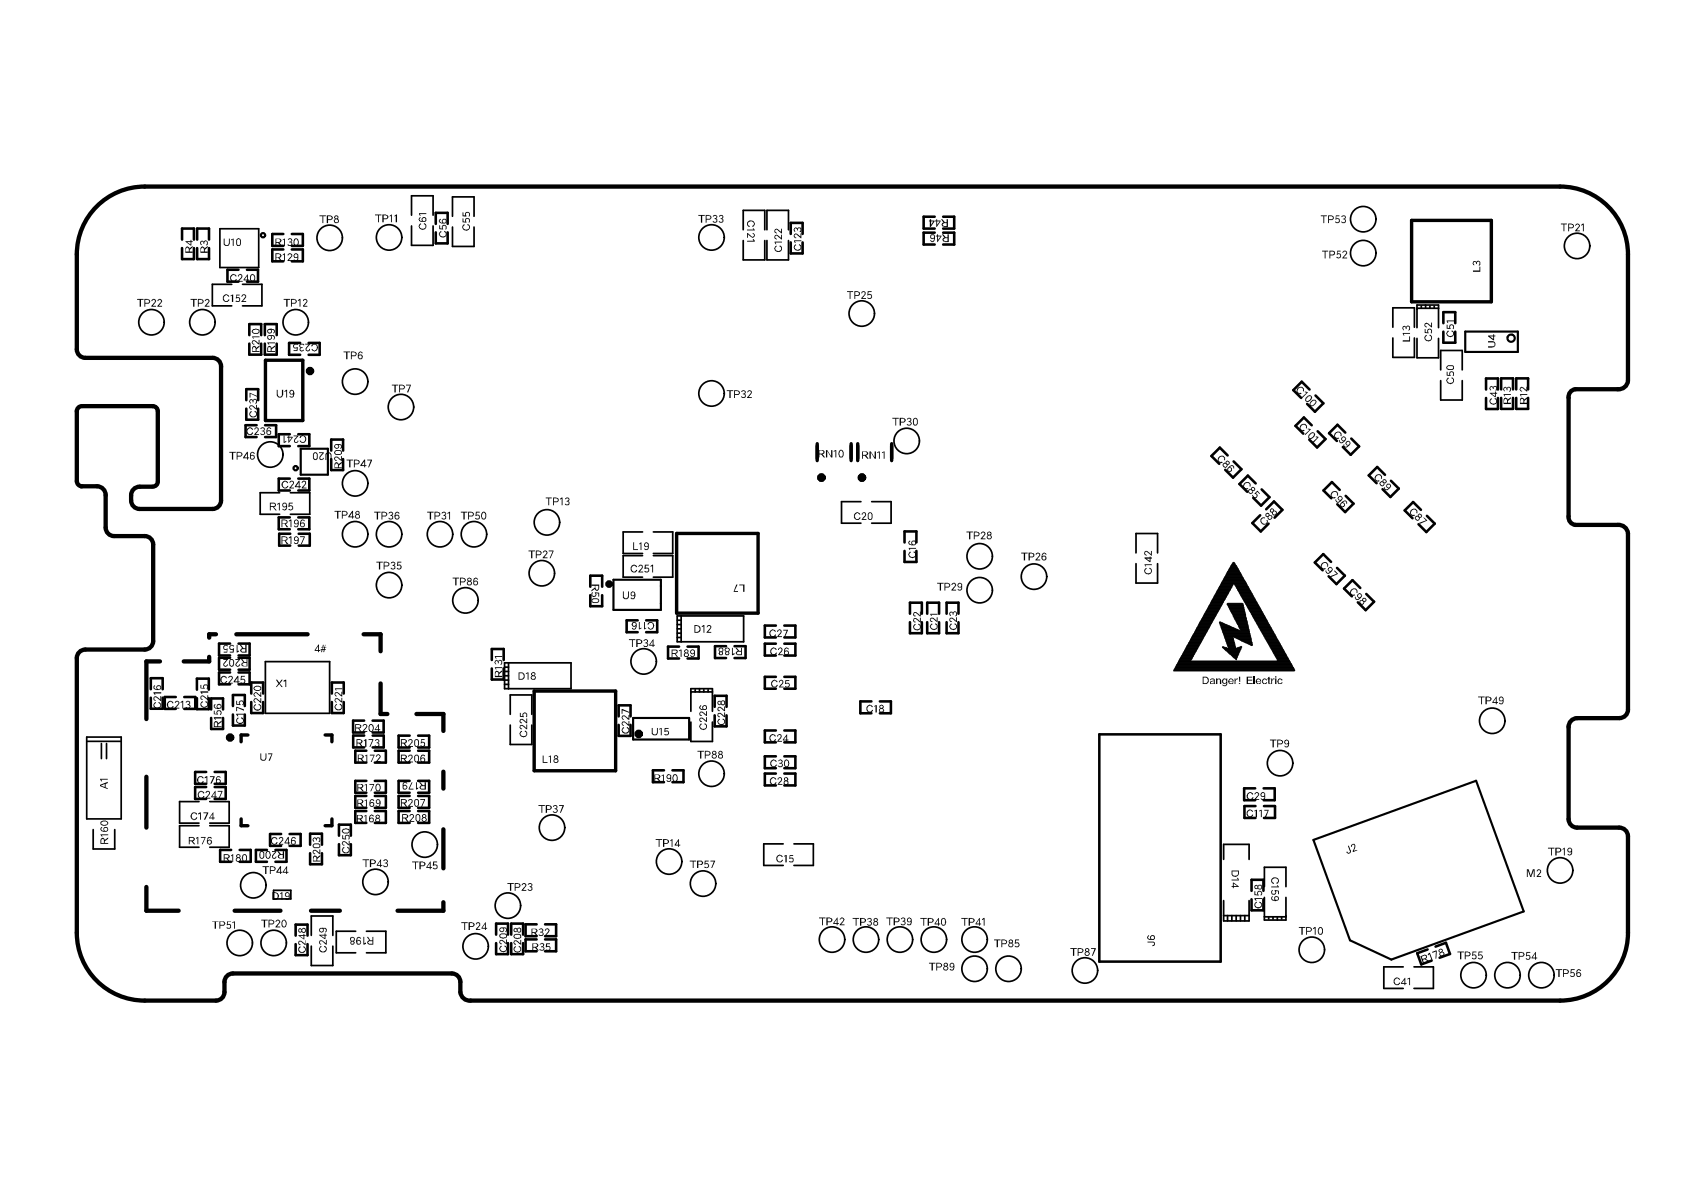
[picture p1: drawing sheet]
<svg xmlns="http://www.w3.org/2000/svg" width="297mm" height="210mm" viewBox="0 0 297 210" stroke-linecap="round" stroke-linejoin="round" font-family="sans-serif">
<g fill="none" stroke="#000" stroke-width=".76">
<path d="M14.4 71.6a.9 .9 0 0 0-.9 .9v12.4M14.6 71.6h12.3a.9 .9 0 0 1 .9 .9v12.4M13.6 84.9a.9 .9 0 0 0 .9 .9M14.3 85.8h2.8a1.54 1.54 0 0 1 1.5 1.6v5.7a1.5 1.5 0 0 0 1.5 1.5h5.4a1.48 1.48 0 0 1 1.5 1.4v17.1a1.5 1.5 0 0 1-1.5 1.5h-10.5a1.5 1.5 0 0 0-1.5 1.5v48.4a12 12 0 0 0 12 12h12.6a1.5 1.5 0 0 0 1.5-1.5v-1.8a1.5 1.5 0 0 1 1.5-1.5h38.6a1.5 1.5 0 0 1 1.5 1.5v1.8a1.65 1.65 0 0 0 1.8 1.5h192.2a12 12 0 0 0 12-12v-17a1.54 1.54 0 0 0-1.6-1.5M26.8 85.8h-2.2a1.5 1.5 0 0 0-1.5 1.6 1.92 1.92 0 0 0 1.1 2.3l13.3 .1a1.5 1.5 0 0 0 1.5-1.5v-23.7a1.5 1.5 0 0 0-1.5-1.5h-22.5a1.5 1.5 0 0 1-1.5-1.5v-16.7a12 12 0 0 1 12-12h249.7a12 12 0 0 1 12 12v22.3a1.65 1.65 0 0 1-1.8 1.5h-7.5a1.35 1.35 0 0 0-1.2 1.5v20.9a1.35 1.35 0 0 0 1.2 1.5h7.5a1.65 1.65 0 0 1 1.8 1.5v31.1a1.49 1.49 0 0 1-1.5 1.5M27.8 84.9a.9 .9 0 0 1-.9 .9M28.2 116.7h-2.4v10.1M36.9 115.9v.8h-4.5M38.1 111.9h-1.2v.6M41.7 111.9h12.6M64.1 111.9h3v3M25.8 137v9"/>
<path d="M67.1 120.6v5.3h1.2M73.5 125.9h4.7v3M78.2 136.1v3M276.7 128.2v16.3a1.5 1.5 0 0 0 1.5 1.5h7.4M285.7 126.7h-7.5a1.54 1.54 0 0 0-1.5 1.5M25.8 156.5v4.1h5.7M78.2 146.3v6.9M78.2 159.1v1.5h-8.1M41.4 160.6h8.1M54.9 160.6h5"/>
<circle cx="107.4" cy="103" r=".3"/>
<circle cx="112.7" cy="129.5" r=".38"/>
</g>
<g fill="none" stroke="#000" stroke-width=".46">
<path d="M76.9 39.5v-2h2.1v2M164.9 38.2h-2v2.1h2M166.4 38.2h1.9v2.1h-1.9M32.1 42.3v-2h2.1v2M32.1 43.8v1.9h2.1v-1.9M34.8 42.3v-2h2.1v2M34.8 43.8v1.9h2.1v-1.9M42.1 47.6h-2v2.1h2M43.6 47.6h1.9v2.1h-1.9M44 59.1v-1.9h2.1v1.9M46.7 59.1v-1.9h2.1v1.9M50 44h-2v2.1h2"/>
<path d="M50 41.3h-2v2.1h2M51.5 41.3h1.9v2.1h-1.9M51.5 44h1.9v2.1h-1.9M76.9 41v1.9h2.1v-1.9M139.5 41.3v-2h2.1v2M139.5 42.8v1.9h2.1v-1.9M164.9 41h-2v2.1h2M166.4 41h1.9v2.1h-1.9M254.6 58.5v1.9h2.1v-1.9M254.6 57v-1.9h2.1v1.9M43.4 70.6v-2h2.1v2M43.4 72.1v1.9h2.1v-1.9"/>
<path d="M44 60.6v2h2.1v-2M45.3 75h-2v2.1h2M46.7 60.6v2h2.1v-2M46.8 75h1.9v2.1h-1.9M51.1 76.6h-1.9v2.1h1.9M52.6 76.6h2v2.1h-2M52.9 60.5h-1.9v2.1h1.9M54.4 60.5h2v2.1h-2M58.4 79.5v-2h2.1v2M231 68.7l-1.4-1.4-1.5 1.5 1.4 1.4M231.4 75l-1.4-1.4-1.5 1.5 1.4 1.4M232 69.8l1.4 1.3-1.5 1.5-1.3-1.4"/>
<path d="M232.4 76.1l1.4 1.3-1.5 1.5-1.4-1.3M237.3 76.3l-1.4-1.4-1.5 1.5 1.4 1.4M238.4 77.4l1.3 1.3-1.5 1.5-1.3-1.4M262.1 70.2v1.9h2.1v-1.9M262.1 68.7v-1.9h2.1v1.9M264.8 68.7v-2h2.1v2M264.8 70.2v1.9h2.1v-1.9M267.4 68.7v-2h2.1v2M267.4 70.2v1.9h2.1v-1.9M51.1 91.3h-1.9v2.1h1.9M51.1 84.4h-1.9v2.1h1.9M51.2 94.1h-2v2.1h2"/>
<path d="M52.6 91.3h2v2.1h-2M52.6 84.4h2v2.1h-2M52.7 94.1h1.9v2.1h-1.9M58.4 81v1.9h2.1v-1.9M159.5 95.7v-2h2.1v2M159.5 97.2v1.9h2.1v-1.9M216.5 80.3l-1.3-1.3-1.5 1.4 1.4 1.4M217.6 81.4l1.4 1.4-1.5 1.4-1.4-1.3M221.5 85.3l-1.4-1.4-1.5 1.5 1.4 1.4M222.3 90.9l-1.4 1.4 1.5 1.4 1.4-1.3M222.5 86.3l1.4 1.4-1.5 1.5-1.3-1.4M223.3 89.8l1.4-1.3 1.5 1.4-1.4 1.4"/>
<path d="M234.8 99.1l-1.4-1.4-1.5 1.5 1.4 1.4M236.3 86.4l-1.4-1.4-1.4 1.5 1.3 1.4M237.4 87.5l1.3 1.3-1.4 1.5-1.4-1.4M244.3 83.8l-1.4-1.4-1.5 1.5 1.4 1.3M245.4 84.8l1.3 1.4-1.5 1.5-1.3-1.4M250.6 89.9l-1.3-1.3-1.5 1.4 1.4 1.4M251.7 91l1.4 1.4-1.5 1.4-1.4-1.3M40.6 113.5h-2v2.1h2M40.6 116h-2v2.1h2M40.6 118.6h-2v2.1h2M42.1 113.5h1.9v2.1h-1.9M42.1 116h1.9v2.1h-1.9"/>
<path d="M42.1 118.6h1.9v2.1h-1.9M86.7 116.4v-1.9h2.1v1.9M86.7 117.9v2h2.1v-2M104.1 105v1.9h2.1v-1.9M104.1 103.5v-2h2.1v2M112.5 109.4h-2v2.1h2M114 109.4h1.9v2.1h-1.9M119.8 114.1h-2v2h2M121.3 114.1h1.9v2h-1.9M128.1 114h-2v2.1h2M129.6 114h1.9v2.1h-1.9M136.9 119.4h-2v2.1h2"/>
<path d="M136.9 110.3h-2v2.1h2M136.9 113.5h-2v2.1h2M138.3 110.3h2v2.1h-2M138.3 113.5h2v2.1h-2M138.3 119.4h2v2.1h-2M160.5 108.3v-2h2.1v2M160.5 109.7v2h2.1v-2M163.5 108.3v-2h2.1v2M163.5 109.7v2h2.1v-2M167 108.3v-2h2.1v2M167 109.7v2h2.1v-2M235.8 100.2l1.4 1.3-1.5 1.5-1.3-1.3"/>
<path d="M239.9 103.7l-1.3-1.4-1.5 1.5 1.4 1.4M241 104.8l1.4 1.3-1.5 1.5-1.4-1.4M26.6 121.6v-2h2.1v2M26.6 123.1v1.9h2.1v-1.9M31 122.9h-1.9v2.1h1.9M32.5 122.9h1.9v2.1h-1.9M34.7 123.1v2h2.1v-2M34.7 121.6v-1.9h2.1v1.9M36.4 136.2h-2v2.1h2M36.4 138.8h-2v2.1h2M37.2 125.1v-1.9h2.1v1.9M37.2 126.6v2h2.1v-2"/>
<path d="M37.9 136.2h1.9v2.1h-1.9M37.9 138.8h1.9v2.1h-1.9M41.1 126v2h2.1v-2M41.1 124.5v-1.9h2.1v1.9M44.3 122.3v-1.9h2.1v1.9M44.3 123.8v2h2.1v-2M58.5 122.3v-1.9h2.1v1.9M58.5 123.8v2h2.1v-2M64.2 127.1h-1.9v2.1h1.9M64.2 129.7h-1.9v2.1h1.9M64.6 137.7h-1.9v2.1h1.9M64.6 132.4h-1.9v2.1h1.9"/>
<path d="M65.7 127.1h2v2.1h-2M65.7 129.7h2v2.1h-2M66.1 137.7h2v2.1h-2M66.1 132.4h2v2.1h-2M72.3 137.7h-2v2.1h2M72.3 129.8h-2v2.1h2M72.3 132.4h-2v2.1h2M73.8 129.8h1.9v2.1h-1.9M73.8 132.4h1.9v2.1h-1.9M73.8 137.7h1.9v2.1h-1.9M109.1 126.4v-2h2.1v2M109.1 127.9v1.9h2.1v-1.9"/>
<path d="M117.1 135.9h-1.9v2.1h1.9M118.6 135.9h2v2.1h-2M126.1 124.7v-2h2.1v2M126.1 126.2v1.9h2.1v-1.9M136.9 136.4h-2v2.1h2M136.9 133.4h-2v2.1h2M136.9 128.8h-2v2.1h2M138.3 128.8h2v2.1h-2M138.3 133.4h2v2.1h-2M138.3 136.4h2v2.1h-2M153.7 123.7h-1.9v2.1h1.9M155.2 123.7h1.9v2.1h-1.9"/>
<path d="M221.4 139.1h-1.9v2h1.9M222.9 139.1h1.9v2h-1.9M40.8 149.9h-2v2.1h2M42.3 149.9h1.9v2.1h-1.9M47.1 149.9h-2v2.1h2M48.6 149.9h1.9v2.1h-1.9M49.6 147.1h-2v2.1h2M51.1 147.1h1.9v2.1h-1.9M54.7 149v-1.9h2.1v1.9M54.7 150.5v1.9h2.1v-1.9M59.8 148.9v1.9h2.1v-1.9M59.8 147.4v-1.9h2.1v1.9"/>
<path d="M64.6 140.4h-1.9v2.1h1.9M64.6 143.1h-1.9v2.1h1.9M66.1 140.4h2v2.1h-2M66.1 143.1h2v2.1h-2M72.3 140.4h-2v2.1h2M72.3 143.1h-2v2.1h2M73.8 140.4h1.9v2.1h-1.9M73.8 143.1h1.9v2.1h-1.9M220.8 157.1v-1.9h2.1v1.9M220.8 158.6v2h2.1v-2M221.5 142.2h-2v2.1h2M222.9 142.2h2v2.1h-2"/>
<path d="M52.1 165v-1.9h2.1v1.9M52.1 166.5v2h2.1v-2M87.5 166.4v1.9h2.1v-1.9M87.5 164.9v-2h2.1v2M90.2 166.4v1.9h2.1v-1.9M90.2 164.9v-2h2.1v2M94.7 165.7h-2v2.1h2M94.7 163h-2v2.1h2M96.1 163h2v2.1h-2M96.1 165.7h2v2.1h-2M251.8 167.5l-1.8 .6 .7 2 1.8-.7M253.2 167l1.8-.7 .8 2-1.9 .6"/>
</g>
<g fill="none" stroke="#000" stroke-width=".38">
<path d="M258.5 58.5h9.2v3.6h-9.2zM53 79.2h4.8v4.5h-4.8zM108.2 102.3h8.4v5.3h-8.4zM111.7 126.6h9.9v3.8h-9.9zM231.7 148.2l28.7-10.5 8.4 23.1-23.4 8.5-7.3-3.4z"/>
<circle cx="46.4" cy="41.5" r=".38"/>
<circle cx="266.5" cy="59.6" r=".65"/>
<circle cx="52.1" cy="82.6" r=".38"/>
</g>
<g fill="none" stroke="#000" stroke-width=".3">
<path d="M72.6 39.9v3.4h3.8v-3.4M72.6 38v-3.5h3.8v3.5M79.8 38.1v-3.4h3.8v3.4M38.8 40.4h6.8v6.8h-6.8zM40.9 50.2h-3.4v3.8h3.4M42.8 50.2h3.4v3.8h-3.4M79.8 40v3.5h3.8v-3.5M131.1 40.5v-3.4h3.8v3.4M131.1 42.4v3.4h3.8v-3.4M135.3 40.5v-3.4h3.8v3.4M135.3 42.4v3.4h3.8v-3.4M245.7 57.7v-3.4h3.8v3.4"/>
<path d="M245.7 59.6v3.4h3.8v-3.4M249.9 57.8v-3.4h3.8v3.4M249.9 59.7v3.4h3.8v-3.4M249.9 53.8h3.8M254.1 67.1v3.5h3.8v-3.5M254.1 65.2v-3.4h3.8v3.4M49.3 86.9h-3.4v3.8h3.4M51.2 86.9h3.4v3.8h-3.4M113.3 98h-3.4v3.8h3.4M113.3 93.8h-3.4v3.8h3.4M115.2 98h3.5v3.8h-3.5M115.2 93.8h3.5v3.8h-3.5"/>
<path d="M151.9 88.5h-3.5v3.8h3.5M153.8 88.5h3.4v3.8h-3.4M200.4 99.4v3.4h3.8v-3.4M200.4 97.5v-3.4h3.8v3.4M46.8 116.7h11.3v9.1h-11.3zM89 118.4h.7M89 119.2h.7M89 120h.7M89 116.9h.7M89 117.7h.7M119.4 112.4h.7M119.4 113.2h.7"/>
<path d="M119.4 110.9h.7M119.4 110.2h.7M119.4 109.4h.7M119.4 108.6h.7M119.4 111.7h.7M15.3 130h6.1v14.4h-6.1zM15.3 130.8h6.1M17.9 131.1v2.7M18.8 131.1v2.7M89 121.5h.7M89 120.7h.7M90 127.9v3.4h3.8v-3.4"/>
<path d="M90 126v-3.4h3.8v3.4M121.9 121.5h3.8M121.9 125.5v-3.5h3.8v3.5M121.9 127.4v3.4h3.8v-3.4M16.4 146.3v3.5h3.8v-3.5M35.1 141.4h-3.4v3.8h3.4M35.1 145.6h-3.4v3.8h3.4M37 141.4h3.4v3.8h-3.4M37 145.6h3.4v3.8h-3.4M48.3 157h3v1.6h-3zM138.1 148.9h-3.4v3.8h3.4M140 148.9h3.5v3.8h-3.5"/>
<path d="M215.8 151.6v-2.7h4.5v2.7M215.8 158.9v3.5h4.5v-3.5M223 158.3v3.4h3.8v-3.4M223 156.4v-3.4h3.8v3.4M54.9 165v-3.4h3.8v3.4M54.9 166.9v3.4h3.8v-3.4M62.7 164.3h-3.4v3.8h3.4M64.6 164.3h3.5v3.8h-3.5M215.8 161.5h4.5M216.5 161.5v.9M217.3 161.5v.9M218 161.5v.9"/>
<path d="M218.8 161.5v.9M219.6 161.5v.9M223 162.3h3.8M247.5 170.5h-3.4v3.8h3.4M249.4 170.5h3.4v3.8h-3.4"/>
<circle cx="240.5" cy="38.7" r="2.24"/>
<circle cx="26.7" cy="56.8" r="2.24"/>
<circle cx="35.7" cy="56.8" r="2.24"/>
<circle cx="52.2" cy="56.8" r="2.24"/>
<circle cx="58.2" cy="42" r="2.24"/>
<circle cx="68.6" cy="41.9" r="2.24"/>
<circle cx="125.5" cy="41.9" r="2.24"/>
<circle cx="152" cy="55.3" r="2.24"/>
<circle cx="240.5" cy="44.6" r="2.24"/>
<circle cx="278.2" cy="43.4" r="2.24"/>
<circle cx="62.6" cy="67.3" r="2.24"/>
<circle cx="70.7" cy="71.8" r="2.24"/>
<circle cx="125.5" cy="69.4" r="2.24"/>
<circle cx="159.9" cy="77.8" r="2.24"/>
<circle cx="47.7" cy="80.2" r="2.24"/>
<circle cx="62.6" cy="85.3" r="2.24"/>
<circle cx="62.6" cy="94.2" r="2.24"/>
<circle cx="68.6" cy="94.2" r="2.24"/>
<circle cx="77.6" cy="94.2" r="2.24"/>
<circle cx="83.6" cy="94.2" r="2.24"/>
<circle cx="96.5" cy="92.1" r="2.24"/>
<circle cx="172.8" cy="98.1" r="2.24"/>
<circle cx="68.6" cy="103.2" r="2.24"/>
<circle cx="82.1" cy="105.9" r="2.24"/>
<circle cx="95.6" cy="101.1" r="2.24"/>
<circle cx="113.5" cy="116.7" r="2.24"/>
<circle cx="172.8" cy="104.1" r="2.24"/>
<circle cx="182.4" cy="101.7" r="2.24"/>
<circle cx="125.5" cy="136.5" r="2.24"/>
<circle cx="225.8" cy="134.6" r="2.24"/>
<circle cx="263.2" cy="127.1" r="2.24"/>
<circle cx="44.7" cy="156.2" r="2.24"/>
<circle cx="66.2" cy="155.6" r="2.24"/>
<circle cx="74.9" cy="149" r="2.24"/>
<circle cx="89.6" cy="159.7" r="2.24"/>
<circle cx="97.4" cy="146" r="2.24"/>
<circle cx="118" cy="152" r="2.24"/>
<circle cx="124" cy="155.9" r="2.24"/>
<circle cx="275.2" cy="153.5" r="2.24"/>
<circle cx="42.3" cy="166.3" r="2.24"/>
<circle cx="48.3" cy="166.3" r="2.24"/>
<circle cx="83.9" cy="166.9" r="2.24"/>
<circle cx="146.8" cy="165.7" r="2.24"/>
<circle cx="152.7" cy="165.7" r="2.24"/>
<circle cx="158.7" cy="165.7" r="2.24"/>
<circle cx="164.7" cy="165.7" r="2.24"/>
<circle cx="171.9" cy="170.9" r="2.24"/>
<circle cx="171.9" cy="165.7" r="2.24"/>
<circle cx="177.9" cy="170.9" r="2.24"/>
<circle cx="191.4" cy="171.2" r="2.24"/>
<circle cx="231.4" cy="167.5" r="2.24"/>
<circle cx="259.9" cy="172" r="2.24"/>
<circle cx="265.9" cy="172" r="2.24"/>
<circle cx="271.9" cy="172" r="2.24"/>
</g>
<g fill="none" stroke="#000" stroke-width=".31">
<path d="M249.9 53.8v.8M250.7 54v.4M251.5 53.8v.6M252.2 54v.4M253 54v.4M253.7 53.8v.6M89 116.9v4.6M89.7 116.9h11v4.6h-11zM119.4 108.6v4.6M120.1 108.6h11.1v4.6h-11.1zM121.9 121.5v.7M122.6 121.7v.3"/>
<path d="M123.4 121.5v.5M124.1 121.7v.3M124.9 121.7v.3M125.7 121.5v.5M223 161.7v.6M223.8 161.7v.4M224.5 161.7v.4M225.3 161.7v.6M226.1 161.7v.4M226.8 161.5v.8"/>
</g>
<g fill="none" stroke="#000" stroke-width=".18">
<path d="M217.1 100h1.1M217.1 99.9h1M217.1 99.8h1M217.1 99.7h.9M217.2 99.7h.8M217.3 99.6h.6M217.3 99.5h.6M217.4 99.4h.4M217.4 99.3h.3M217.5 99.2h.2M207 118.3h21.3M207 118.3h21.4"/>
<path d="M207.1 118.2h21.3M207.1 118.1h21.2M207.1 118h21.2M207.2 118h21M207.2 117.9h21M207.2 117.8h21M207.3 117.7h20.9M207.3 117.7h20.8M207.4 117.6h20.6M207.4 117.5h20.6M207.5 117.4h20.4M207.6 117.3h20.3"/>
<path d="M207.6 117.2h20.3M207.6 117.1h20.2M207.7 117.1h20.1M207.7 117h20M207.8 116.9h19.8M207.8 116.8h19.8M207.9 116.8h19.7M207.9 116.7h19.7M207.9 116.5h2.2M207.9 116.6h19.6M208 116.4h2.1M208.1 116.3h2.1"/>
<path d="M208.1 116.2h2.1M208.2 116.1h2.1M208.2 116h2.2M208.3 115.9h2.1M208.3 115.8h2.1M208.4 115.8h2.1M208.4 115.7h2.1M208.5 115.6h2M208.5 115.5h2.1M208.5 115.5h2.2M208.6 115.4h2.1M208.6 115.3h2.1"/>
<path d="M208.7 115.2h2M208.7 115.2h2.1M208.8 115.1h2M208.8 115h2.1M208.8 114.9h2.2M208.9 114.9h2.1M208.9 114.8h2.2M208.9 114.7h2.2M209 114.6h2.1M209.1 114.5h2M209.1 114.5h2.1M209.2 114.4h2.1"/>
<path d="M209.2 114.3h2.1M209.2 114.2h2.1M209.2 114.2h2.2M209.3 114.1h2.1M209.3 114h2.1M209.4 113.9h2.1M209.5 113.8h2.1M209.5 113.7h2.1M209.5 113.6h2.2M209.6 113.6h2.1M209.6 113.5h2.1M209.7 113.4h2.1"/>
<path d="M209.7 113.3h2.1M209.8 113.3h2.1M209.8 113.2h2.2M209.8 113.1h2.2M209.9 113h2.1M210 112.9h2.1M210 112.8h2.1M210.1 112.7h2.1M210.1 112.6h2.1M210.1 112.6h2.2M210.1 112.5h2.2M210.2 112.4h2.1"/>
<path d="M210.2 112.3h2.1M210.3 112.3h2.1M210.4 112.2h2M210.4 112.1h2.1M210.4 112h2.2M210.5 111.9h2.1M210.5 111.8h2.1M210.6 111.7h2.1M210.7 111.7h2M210.7 111.5h2.2M210.7 111.6h2.1M210.7 111.4h2.2"/>
<path d="M210.8 111.4h2.2M210.8 111.3h2.2M210.9 111.2h2.1M210.9 111.1h2.1M211 111.1h2.1M211 111h2.1M211.1 110.9h2.1M211.1 110.8h2.2M211.1 110.7h2.2M211.2 110.6h2.1M211.3 110.5h2.1M211.3 110.4h2.1"/>
<path d="M211.4 110.4h2.1M211.4 110.3h2.1M211.4 110.2h2.2M211.4 110.1h2.2M211.5 110.1h2.1M211.5 110h2.2M211.6 109.9h2.1M211.6 109.8h2.2M211.7 109.8h2.1M211.7 109.7h2.2M211.7 109.6h2.2M211.8 109.5h2.1"/>
<path d="M211.9 109.4h2.1M211.9 109.3h2.2M212 109.2h2.1M212 109.2h2.2M212 109.1h2.2M212.1 109h2.1M212.1 108.9h2.1M212.2 108.8h2.1M212.2 108.8h2.2M212.3 108.7h2.1M212.3 108.6h2.2M212.3 108.5h2.2"/>
<path d="M212.4 108.4h2.1M212.4 108.3h2.2M212.5 108.2h2.1M212.5 108.2h2.2M212.6 108.1h2.2M212.6 108h2.2M212.6 107.9h2.3M212.7 107.9h2.2M212.7 107.8h2.2M212.8 107.7h2.1M212.8 107.6h2.2M212.9 107.6h2.2"/>
<path d="M213 107.5h2.1M213 107.4h2.2M213 107.3h2.2M213.1 107.2h2.1M213.1 107.1h2.2M213.2 107h2.1M213.2 106.9h2.2M213.3 106.9h2.2M213.3 106.8h2.2M213.3 106.7h2.2M213.4 106.6h2.1M213.4 106.6h2.2"/>
<path d="M213.5 106.5h2.1M213.5 106.4h2.2M213.6 106.3h2.1M213.6 106.3h2.2M213.6 106.2h2.2M213.6 106.1h2.2M213.7 106h2.1M213.7 106h2.2M213.8 105.9h2.2M213.8 105.8h2.2M213.9 105.7h2.2M213.9 105.6h2.2"/>
<path d="M214 105.4h2.2M214 105.5h2.1M214.1 105.4h2.2M214.1 105.3h2.2M214.2 105.2h2.2M214.2 105.1h2.2M214.2 105.1h2.3M214.2 105h2.3M214.3 104.9h2.2M214.4 104.8h2.2M214.4 104.7h2.2M214.5 104.7h2.2"/>
<path d="M214.5 104.6h2.2M214.5 104.5h2.3M214.5 104.4h2.3M214.6 104.4h2.2M214.6 104.3h2.2M214.7 104.2h2.2M214.7 104.1h2.3M214.8 104.1h2.2M214.9 104h2.2M214.9 103.9h2.2M214.9 103.8h2.2M215 103.7h2.2"/>
<path d="M215 103.6h2.3M215.1 109.8h.5M215.1 109.8h.3M215.1 103.5h2.2M215.2 110.1h.9M215.2 110h.7M215.2 109.9h.6M215.2 109.7h.1M215.2 103.4h2.2M215.2 110.3h1.4M215.2 110.2h1.3M215.2 110.1h1.1"/>
<path d="M215.2 103.3h2.2M215.2 103.2h2.2M215.3 110.4h1.7M215.3 110.4h1.5M215.3 103.2h2.2M215.3 103.1h2.2M215.4 110.7h2.3M215.4 110.7h2.1M215.4 110.6h1.9M215.4 110.5h1.7M215.4 103h2.2M215.4 102.9h4.5"/>
<path d="M215.5 110.9h2.5M215.5 110.8h2.3M215.5 102.8h4.3M215.5 111.1h3.1M215.5 111.1h2.9M215.5 111h2.7M215.5 102.7h4.2M215.5 102.6h4.2M215.6 114.2h.8M215.6 114.2h.5M215.6 114.1h.2M215.6 111.2h3.1"/>
<path d="M215.6 111.4h4.8M215.6 111.3h4.7M215.6 102.5h4M215.7 111.5h4.7M215.7 111.4h4.7M215.7 111.6h4.7M215.7 102.5h3.9M215.7 102.4h3.9M215.8 114.3h.7M215.8 111.7h4.7M215.8 111.7h4.6M215.8 102.3h3.7"/>
<path d="M215.8 102.2h3.6M215.8 114.4h3.1M215.8 112h4.7M215.8 111.9h4.7M215.8 111.8h4.7M215.8 102.1h3.5M215.9 114.5h3M215.9 112.2h4.7M215.9 112.1h4.7M215.9 112h4.7M215.9 102h3.4M215.9 101.9h3.4"/>
<path d="M216 114.5h2.9M216 112.4h1.5M216 112.3h4.6M216 101.9h3.3M216 101.8h3.2M216.1 114.6h2.7M216.1 112.6h1.5M216.1 112.6h1.4M216.1 112.5h1.4M216.1 101.7h3M216.1 114.7h2.6M216.1 112.8h1.5"/>
<path d="M216.1 112.7h1.5M216.1 101.6h3M216.1 101.6h2.9M216.2 114.8h2.5M216.2 113.1h1.5M216.2 113h1.5M216.2 113h1.4M216.2 112.9h1.4M216.2 101.5h2.8M216.2 101.4h2.8M216.3 113.3h1.4M216.3 113.2h1.4"/>
<path d="M216.3 101.3h2.7M216.3 101.3h2.6M216.4 114.9h2.3M216.4 113.5h1.3M216.4 113.4h1.3M216.4 113.3h1.3M216.4 101.2h2.5M216.4 101.1h2.4M216.5 114.9h2.2M216.5 113.7h1.3M216.5 113.6h1.3M216.5 106.6h2.8"/>
<path d="M216.5 106.5h2.8M216.5 101h2.3M216.5 100.9h2.2M216.5 115h2.2M216.5 113.9h1.4M216.5 113.9h1.3M216.5 113.8h1.3M216.5 106.7h2.8M216.5 106.4h2.6M216.5 100.8h2.2M216.6 115.1h2M216.6 114.1h1.3"/>
<path d="M216.6 114h1.3M216.6 106.9h2.7M216.6 106.8h2.7M216.6 100.7h2M216.7 115.2h1.9M216.7 114.3h1.3M216.7 114.2h1.3M216.7 107h2.6M216.7 106.9h2.6M216.7 100.6h1.9M216.7 100.6h1.8M216.8 115.2h1.7"/>
<path d="M216.8 107.2h2.6M216.8 107.1h2.6M216.8 100.5h1.7M216.8 100.4h1.6M216.8 115.3h1.7M216.8 107.3h2.6M216.8 100.3h1.6M216.9 115.4h1.6M216.9 107.5h2.6M216.9 107.4h2.5M216.9 100.2h1.4M217 107.6h2.5"/>
<path d="M217 100.1h1.3M217 100h1.2M217.1 115.5h1.3M217.1 107.8h2.5M217.1 107.7h2.4M217.1 107.9h2.5M217.2 115.6h1.2M217.2 108.1h2.4M217.2 108h2.4M217.3 115.7h1.1M217.3 108.2h2.3M217.4 115.8h.9"/>
<path d="M217.4 108.3h2.2M217.4 108.2h2.2M217.4 108.5h2.3M217.4 108.4h2.3M217.5 115.9h.8M217.5 108.7h2.2M217.5 108.6h2.2M217.5 108.5h2.2M217.6 116h.6M217.6 108.8h2.1M217.7 116.1h.5M217.7 109h2.1"/>
<path d="M217.7 108.9h2.1M217.7 108.8h2.1M217.7 112.4h2.9M217.7 109.1h2.2M217.7 103.1h2.2M217.7 103h2.2M217.8 116.1h.3M217.8 112.5h2.8M217.8 109.3h2.1M217.8 109.2h2.1M217.8 103.2h2.2M217.8 103.2h2.1"/>
<path d="M217.9 116.2h.2M217.9 109.4h2M217.9 103.3h2.1M218 116.3h.1M218 109.5h1.9M218 103.5h2.2M218 103.4h2.1M218 116.4h.1M218 112.6h2.6M218 109.7h2M218 109.6h1.9M218 103.6h2.3"/>
<path d="M218.1 109.8h1.9M218.1 103.8h2.2M218.1 103.7h2.2M218.2 114.3h.8M218.2 112.6h2.5M218.2 110h1.8M218.2 109.9h1.8M218.2 103.8h2.1M218.3 114.2h.7M218.3 110.1h1.8M218.3 104.1h2.2M218.3 104h2.1"/>
<path d="M218.3 103.9h2.1M218.4 112.7h2.3M218.4 110.2h1.7M218.4 104.1h2.2M218.4 110.4h1.8M218.4 110.3h1.7M218.4 104.3h2.2M218.4 104.2h2.2M218.5 114.2h.5M218.5 112.8h2.2M218.5 110.6h1.7M218.5 110.5h1.7"/>
<path d="M218.5 104.4h2.1M218.6 110.7h1.7M218.6 110.7h1.6M218.6 104.6h2.2M218.6 104.5h2.1M218.6 104.4h2.1M218.7 112.9h2M218.7 110.9h1.6M218.7 110.8h1.6M218.7 104.7h2.2M218.7 114.1h.3M218.7 111h1.6"/>
<path d="M218.7 104.8h2.2M218.8 113h1.9M218.8 111.2h1.5M218.8 111.1h1.5M218.8 105h2.2M218.8 104.9h2.1M218.9 114h.1M218.9 105.1h2.2M218.9 105.1h2.1M219 113h1.7M219 105.2h2.1M219 113.1h1.8"/>
<path d="M219 105.4h2.2M219 105.3h2.2M219.1 105.4h2.1M219.1 105.5h2.2M219.2 105.7h2.2M219.2 105.6h2.1M219.3 113.2h1.5M219.3 105.7h2.1M219.3 105.9h2.2M219.3 105.8h2.2M219.4 113.3h1.4M219.4 106h2.1"/>
<path d="M219.5 106.2h2.2M219.5 106.1h2.1M219.6 113.3h1.3M219.6 106.3h2.1M219.6 106.4h2.2M219.6 106.3h2.2M219.7 113.4h1.2M219.7 106.6h2.1M219.7 106.5h2.1M219.8 106.6h2.1M219.9 106.8h2.1M219.9 106.7h2.1"/>
<path d="M219.9 113.5h1M219.9 106.9h2.2M220 107.1h2.2M220 107h2.2M220.1 113.6h.8M220.1 107.3h2.2M220.1 107.2h2.1M220.2 107.3h2.1M220.3 113.6h.6M220.3 107.5h2.1M220.3 107.4h2.1M220.3 107.6h2.2"/>
<path d="M220.4 113.7h.5M220.4 107.8h2.1M220.4 107.7h2.1M220.5 107.9h2.1M220.6 113.8h.3M220.6 108h2.1M220.6 107.9h2.1M220.6 108.1h2.2M220.7 113.9h.2M220.7 108.3h2.1M220.7 108.2h2.1M220.8 108.4h2.1"/>
<path d="M220.9 108.5h2.1M220.9 108.5h2M220.9 108.7h2.2M220.9 108.6h2.2M221 108.8h2.1M221.1 109h2.1M221.1 108.9h2.1M221.2 109.1h2.1M221.2 109.2h2.2M221.2 109.2h2.1M221.3 109.4h2.1M221.3 109.3h2.1"/>
<path d="M221.4 109.5h2.1M221.5 109.6h2.1M221.5 109.8h2.2M221.5 109.7h2.1M221.6 109.9h2.1M221.6 109.8h2.1M221.7 110.1h2.1M221.7 110h2M221.8 110.1h2.1M221.8 110.3h2.2M221.8 110.2h2.1M221.9 110.4h2.2"/>
<path d="M221.9 110.4h2.1M222 110.6h2.1M222 110.5h2.1M222.1 110.7h2.1M222.2 110.8h2.1M222.2 111h2.2M222.2 110.9h2.1M222.3 111.1h2.1M222.4 111.2h2M222.4 111.3h2.1M222.5 111.4h2.1M222.5 111.5h2.2"/>
<path d="M222.6 111.7h2.1M222.6 111.6h2.1M222.7 111.7h2M222.7 111.8h2.1M222.8 111.9h2.1M222.8 112h2.2M222.8 112h2.1M222.9 112.2h2.1M222.9 112.1h2.1M223 112.3h2.1M223 112.3h2M223.1 112.4h2"/>
<path d="M223.1 112.6h2.2M223.1 112.6h2.1M223.1 112.5h2.1M223.2 112.7h2.1M223.3 112.9h2.1M223.3 112.8h2M223.4 113h2.1M223.4 113h2M223.4 113.1h2.1M223.5 113.3h2.2M223.5 113.2h2.1M223.6 113.4h2.1"/>
<path d="M223.6 113.3h2.1M223.7 113.5h2M223.7 113.6h2.2M223.7 113.6h2.1M223.8 113.8h2.1M223.8 113.7h2.1M223.9 113.9h2.1M224 114.1h2.1M224 114h2M224 113.9h2M224.1 114.2h2M224.1 114.3h2.1"/>
<path d="M224.1 114.2h2.1M224.2 114.5h2.1M224.2 114.4h2.1M224.3 114.5h2M224.4 114.7h2M224.4 114.6h2M224.4 114.9h2.1M224.4 114.8h2.1M224.5 115h2.1M224.5 114.9h2.1M224.6 115.2h2M224.6 115.1h2"/>
<path d="M224.7 115.3h2.1M224.7 115.2h2M224.7 115.4h2.1M224.8 115.5h2.1M224.9 115.7h2M224.9 115.6h2M225 115.8h2M225 115.9h2.1M225.1 116.1h2.1M225.1 116h2.1M225.2 116.2h2M225.2 116.1h2"/>
<path d="M225.3 116.5h2.2M225.3 116.3h2M225.3 116.4h2.1M225.3 116.4h2"/>
</g>
<path d="M249 38.9h14.1v14.3h-14.1zM46.8 63.5h6.6v10.7h-6.6zM144.1 78.3v3M150.1 78.3v3M151.3 78.3v3M157.3 78.3v3M119.3 94.1h14.4v14.1h-14.4zM43.7 129.6h-1.2v1.2M57.3 129.6h1.2v1.2M94.2 121.9h14.4v14.1h-14.4zM42.5 144.5v1.1h1.2M58.5 144.5v1.1h-1.2" fill="none" stroke="#000" stroke-width=".6"/>
<path d="M193.9 129.5h21.4v40.1h-21.4z" fill="none" stroke="#000" stroke-width=".45"/>
<g fill="#000">
<path d="M56.3 38h1.2v.1h-.5v1.3h-.1v-1.3h-.6zM66.2 37.8h1.1v.2h-.5v1.2h-.1v-1.2h-.5zM68.7 38.1l.4-.3v1.4h-.1v-1.1l-.3 .1zM69.6 38.1l.4-.3v1.4h-.2v-1.1l-.2 .1zM74.1 39.4h.1l.1 .1a.5 .5 0 0 0-.1 .8 .5 .5 0 0 0 .8-.1v-.2a.38 .38 0 0 0-.3-.5l.1-.1a.64 .64 0 0 1 .3 .9 .64 .64 0 0 1-1 .1l-.3-.4zM73.9 37.6h1.3v.2h-1.1l.1 .3h-.1zM81.7 39.6l.2-.1 .1 .2a.5 .5 0 0 0-.1 .7 .5 .5 0 0 0 .8-.1v-.1a.38 .38 0 0 0-.3-.5l.1-.2a.62 .62 0 0 1 .3 .9 .62 .62 0 0 1-.9 .2 .56 .56 0 0 1-.4-.5 .56 .56 0 0 1 .2-.5zM81.6 38.5h.1v.6h.4a.45 .45 0 0 1 .2-.6 .45 .45 0 0 1 .6 .2 .45 .45 0 0 1-.2 .6v-.1a.33 .33 0 0 0 0-.5 .33 .33 0 0 0-.5 0l.1 .6-.7-.1zM81.6 37.5h.1v.5h.4a.42 .42 0 0 1 .4-.6 .42 .42 0 0 1 .4 .6l-.1 .2-.1-.1a.3 .3 0 0 0 0-.5 .3 .3 0 0 0-.5 0 .3 .3 0 0 0 .1 .5v.1l-.7-.1zM123.2 37.9h1.1v.2h-.4v1.2h-.3v-1.2h-.4zM125.8 38.1a.39 .39 0 0 1 .6-.1 .39 .39 0 0 1-.1 .6 .4 .4 0 0 1 .2 .6 .4 .4 0 0 1-.7 0l-.1-.1 .1-.1a.3 .3 0 0 0 .3 .2 .3 .3 0 0 0 .2-.4 .3 .3 0 0 0-.3-.2l.1-.1a.25 .25 0 0 0 .3-.3 .25 .25 0 0 0-.5-.1l-.2 .1zM126.8 38.1a.39 .39 0 0 1 .6-.1 .39 .39 0 0 1 0 .6 .31 .31 0 0 1 .2 .5l-.2 .2h-.4l-.2-.2 .1-.1a.29 .29 0 0 0 .5 .1 .29 .29 0 0 0-.2-.5h-.1l.1-.1a.25 .25 0 0 0 .1-.4 .25 .25 0 0 0-.4 .1h-.1z"/>
<path d="M233 38h1v.1h-.4v1.3h-.2v-1.3h-.4zM235.6 38h.6v.1h-.5v.4a.45 .45 0 0 1 .6 .3 .45 .45 0 0 1-.2 .5 .45 .45 0 0 1-.6-.2h.1a.29 .29 0 0 0 .5 0 .29 .29 0 0 0 0-.4 .29 .29 0 0 0-.5 0zM236.6 38.1a.38 .38 0 0 1 .6-.1 .38 .38 0 0 1 0 .6 .43 .43 0 0 1 0 .7 .43 .43 0 0 1-.7-.2h.2a.28 .28 0 0 0 .4 .1 .28 .28 0 0 0 .1-.4 .28 .28 0 0 0-.3-.1l.1-.1a.26 .26 0 0 0 .2-.4 .26 .26 0 0 0-.4 0l-.3 .1zM275.3 39.4h1.1v.2h-.5v1.2h-.1v-1.2h-.5zM277.9 39.6a.41 .41 0 0 1 .6-.1 .41 .41 0 0 1 .1 .5l-.5 .6h.6v.2h-.9l.3-.5a.43 .43 0 0 0 .3-.7h-.3l-.1 .2h-.2zM24.2 52.7h1.1v.2h-.4v1.2h-.3v-1.2h-.4zM26.8 52.9a.43 .43 0 0 1 .7 0 .43 .43 0 0 1-.3 .7l-.3 .3h.6v.2h-.8l.3-.5a.43 .43 0 0 0 .2-.7h-.2l-.2 .2h-.1zM27.8 52.9a.45 .45 0 0 1 .7 .1 .45 .45 0 0 1-.3 .6l-.2 .3h.6v.2h-.8l.3-.5a.43 .43 0 0 0 .2-.7h-.2l-.2 .2h-.1zM33.6 52.7h1.1v.2h-.4v1.2h-.2v-1.2h-.5zM35.4 42.5h.4l.1 .1a.44 .44 0 0 1 .7 0 .44 .44 0 0 1-.2 .7v-.2a.29 .29 0 0 0 .1-.4 .29 .29 0 0 0-.4-.1 .29 .29 0 0 0-.1 .4h-.1a.27 .27 0 0 0 0-.3 .27 .27 0 0 0-.4-.1l-.1 .3 .2 .3h-.2zM36.2 52.9a.43 .43 0 0 1 .7 0 .43 .43 0 0 1-.3 .7l-.3 .3h.7v.2h-.9l.3-.5a.43 .43 0 0 0 .2-.7h-.2l-.1 .2h-.2zM39.5 42.1h.1v.8a.38 .38 0 0 0 .4 .3 .38 .38 0 0 0 .4-.3v-.8h.1v.8a.53 .53 0 0 1-.5 .5 .53 .53 0 0 1-.5-.5z"/>
<path d="M39.4 52.2a.59 .59 0 0 1 .5-.3 .59 .59 0 0 1 .6 .4h-.2a.47 .47 0 0 0-.7-.1 .47 .47 0 0 0 0 .8l.1 .1h.4l.2-.3h.2a.62 .62 0 0 1-.9 .4 .62 .62 0 0 1-.3-.9zM40.7 52.1l.4-.1v1.3h-.2v-1.2l-.2 .2zM40.8 42.2l.4-.1v1.3h-.1v-1.2l-.3 .2zM40.7 48.6a.59 .59 0 0 1 .5-.3 .59 .59 0 0 1 .5 .4l-.1 .1a.47 .47 0 0 0-.7-.1 .47 .47 0 0 0 0 .7l.1 .1h.4l.2-.3h.1a.62 .62 0 0 1-.8 .4 .62 .62 0 0 1-.3-.8zM41.7 52h.6v.1h-.6v.4a.42 .42 0 0 1 .7 .3 .42 .42 0 0 1-.6 .5l-.3-.2 .2-.1a.3 .3 0 0 0 .4 .1 .3 .3 0 0 0 0-.5 .3 .3 0 0 0-.4 .1zM42 48.5a.4 .4 0 0 1 .5-.2 .4 .4 0 0 1 .2 .5v.3l-.5 .4h.6v.2h-.8l.4-.6a.29 .29 0 0 0 .2-.4 .29 .29 0 0 0-.5-.1v.2h-.1zM42.7 52a.44 .44 0 0 1 .6 .1 .44 .44 0 0 1-.1 .6l-.4 .4h.6v.2h-.8l.4-.7a.27 .27 0 0 0 .3-.3 .27 .27 0 0 0-.3-.3 .27 .27 0 0 0-.3 .3h-.1zM44.5 59.3h1.3v.2h-1.2l.2 .2h-.2zM49.9 42.2l.4-.1v1.3h-.2v-1.2l-.2 .2zM49.9 44.9l.4-.2v1.3h-.2v-1.1l-.2 .2zM50 52.7h1.2v.2h-.5v1.2h-.2v-1.2h-.5zM50.7 44.9a.43 .43 0 0 1 .6-.2 .43 .43 0 0 1 .2 .6l-.6 .6h.7v.1h-.9l.3-.5a.43 .43 0 0 0 .2-.7h-.2l-.1 .3h-.2z"/>
<path d="M50.8 42.2a.38 .38 0 0 1 .6-.1 .38 .38 0 0 1-.1 .6 .4 .4 0 0 1 .2 .6 .4 .4 0 0 1-.6 .1l-.2-.2 .2-.1a.28 .28 0 0 0 .3 .2 .28 .28 0 0 0 .2-.4 .28 .28 0 0 0-.4-.1l.1-.2a.25 .25 0 0 0 .3-.3 .25 .25 0 0 0-.5-.1l-.2 .1zM52.5 53l.5-.3v1.4h-.2v-1.1l-.3 .1zM53.5 52.9a.42 .42 0 0 1 .4-.2 .42 .42 0 0 1 .3 .5l-.5 .7h.5v.2h-.7v-.2l.4-.5a.29 .29 0 0 0 .1-.5 .29 .29 0 0 0-.5 .2zM77.6 40.8l.2-.1 .1 .2a.5 .5 0 0 0-.1 .7 .5 .5 0 0 0 .7 0l.1-.2a.38 .38 0 0 0-.3-.5l.1-.2a.62 .62 0 0 1 .3 .9 .62 .62 0 0 1-.9 .2 .56 .56 0 0 1-.4-.5 .56 .56 0 0 1 .2-.5zM77.5 39.7h.1v.6h.4a.45 .45 0 0 1 .2-.6 .45 .45 0 0 1 .6 .2 .45 .45 0 0 1-.2 .6l-.1-.1a.33 .33 0 0 0 .1-.5 .33 .33 0 0 0-.5 .1l.1 .5-.7-.1zM131.8 40.5h1.1l-.1-.2h.1l.2 .3h-1.3zM131.8 42.5h1.1l-.1-.3h.1l.2 .4h-1.3zM131.8 39.1a.68 .68 0 0 1 1.1-.1 .68 .68 0 0 1-.1 1l-.1-.1a.48 .48 0 0 0 .1-.8 .48 .48 0 0 0-.8 .2l-.1 .1a.38 .38 0 0 0 .3 .5v.1a.55 .55 0 0 1-.4-.3 .55 .55 0 0 1 0-.6zM131.8 41.1l.5 .3a.43 .43 0 0 0 .7 .2v-.2l-.2-.1v-.2a.41 .41 0 0 1 .3 .6 .41 .41 0 0 1-.7 0l-.5-.4v.6h-.1zM136.6 41.6a.73 .73 0 0 1 1 .3l.2 .1v-.6h.1v.8l-.7-.4a.27 .27 0 0 0-.3-.2 .27 .27 0 0 0-.2 .3 .27 .27 0 0 0 .3 .2v.1h-.1a.39 .39 0 0 1-.3-.6zM136.6 40.5a.69 .69 0 0 1 .9 .2l.3 .3v-.7h.1v.9l-.7-.5a.27 .27 0 0 0-.3-.2 .27 .27 0 0 0-.2 .3 .27 .27 0 0 0 .3 .2v.2l-.1-.1a.39 .39 0 0 1-.3-.6zM136.7 43.5l.2-.2 .1 .2a.45 .45 0 0 0-.2 .6 .45 .45 0 0 0 .7 .1 .39 .39 0 0 0 .3-.4 .39 .39 0 0 0-.3-.3v-.2a.6 .6 0 0 1 .4 .8 .6 .6 0 0 1-.9 .3 .56 .56 0 0 1-.3-.9z"/>
<path d="M136.6 42.6h1.3v.2h-1.1l.1 .3h-.1zM140.1 41.3a.73 .73 0 0 1 .9 .3l.2 .2v-.6h.2v.8l-.7-.4a.27 .27 0 0 0-.3-.3 .27 .27 0 0 0-.3 .3 .27 .27 0 0 0 .3 .3v.1l-.3-.1zM140.1 43.2l.3-.1v.1a.45 .45 0 0 0-.2 .7 .45 .45 0 0 0 .7 .1 .39 .39 0 0 0 .3-.4 .39 .39 0 0 0-.3-.4l.1-.1a.6 .6 0 0 1 .3 .8 .6 .6 0 0 1-.9 .2 .64 .64 0 0 1-.3-.9zM140.1 40.3a.28 .28 0 0 1 .3-.2 .28 .28 0 0 1 .3 .2 .4 .4 0 0 1 .5-.2 .4 .4 0 0 1 .2 .6l-.2 .3-.2-.2a.28 .28 0 0 0 .3-.4 .28 .28 0 0 0-.4-.1 .28 .28 0 0 0-.2 .3h-.1a.26 .26 0 0 0-.1-.3 .26 .26 0 0 0-.3 .1 .26 .26 0 0 0 0 .3l.1 .3-.3-.4zM140.1 42.4h1.3v.1h-1.2l.2 .4h-.2zM149.4 51.4h1.1v.1h-.5v1.2h-.1v-1.2h-.5zM152 51.4a.43 .43 0 0 1 .6 .1 .43 .43 0 0 1-.1 .6l-.4 .5h.7v.1h-.9l.2-.3a.8 .8 0 0 0 .4-.9h-.3l-.1 .2h-.2zM153.1 51.4h.6v.1h-.5l-.1 .4a.45 .45 0 0 1 .6 0 .45 .45 0 0 1 .1 .5 .46 .46 0 0 1-.4 .3 .46 .46 0 0 1-.4-.2l.1-.1a.32 .32 0 0 0 .4 .2 .32 .32 0 0 0 .2-.4 .32 .32 0 0 0-.5-.2l-.2 .1zM233.2 44.2h1.1v.2h-.5v1.2h-.1v-1.2h-.5zM235.9 44.2h.6v.2h-.6l.1 .4a.43 .43 0 0 1 .6 .2 .43 .43 0 0 1-.4 .6l-.4-.1-.1-.1 .2-.1a.29 .29 0 0 0 .4 .1 .29 .29 0 0 0 0-.5 .29 .29 0 0 0-.4 .1zM236.9 44.4a.44 .44 0 0 1 .6 0 .44 .44 0 0 1-.1 .7l-.4 .3h.6v.2h-.8l.4-.7a.3 .3 0 0 0 .3-.4 .3 .3 0 0 0-.5-.1l-.1 .2h-.1zM247.4 57.6l.3-.2 .3 .3a.46 .46 0 0 1 .7-.1 .46 .46 0 0 1-.2 .8v-.3a.3 .3 0 0 0 .1-.4 .3 .3 0 0 0-.4-.1 .3 .3 0 0 0-.1 .4h-.1l-.1-.3a.22 .22 0 0 0-.4 0 .22 .22 0 0 0 .1 .3l.1 .3-.4-.3z"/>
<path d="M247.4 60h1.2v-.7h.1v1h-1.3zM247.4 58.7h1.3v.2h-1.1l.1 .3h-.1zM251.3 57.1a.65 .65 0 0 1 .9 .2l.2 .2v-.6h.2v.8h-.2a1.09 1.09 0 0 0-.9-.6 .26 .26 0 0 0-.1 .4 .26 .26 0 0 0 .3 .1v.1a.29 .29 0 0 1-.4-.3zM251.5 59.1l.1-.1 .1 .2a.5 .5 0 0 0-.1 .8 .5 .5 0 0 0 .8-.1v-.2a.38 .38 0 0 0-.3-.5l.1-.2a.62 .62 0 0 1 .3 .9 .62 .62 0 0 1-.9 .2 .56 .56 0 0 1-.4-.4 .56 .56 0 0 1 .3-.6zM251.3 58h.2v.6l.3 .1a.45 .45 0 0 1 .2-.7 .45 .45 0 0 1 .6 .2 .45 .45 0 0 1-.2 .6v-.1a.33 .33 0 0 0 0-.5 .33 .33 0 0 0-.5 .1l.1 .5-.7-.1zM255.3 58.4l.2-.1 .1 .1a.5 .5 0 0 0-.1 .8 .5 .5 0 0 0 .7-.1l.1-.1a.38 .38 0 0 0-.3-.6l.1-.1a.62 .62 0 0 1 .3 .8 .62 .62 0 0 1-.9 .2 .56 .56 0 0 1-.4-.4 .56 .56 0 0 1 .2-.5zM255.2 57.3h.1v.5l.4 .1a.45 .45 0 0 1 .2-.6 .45 .45 0 0 1 .6 .1 .45 .45 0 0 1-.2 .6h-.1a.33 .33 0 0 0 .1-.5 .33 .33 0 0 0-.5 0l.1 .5h-.7zM255.2 56.5h1.3v.2h-1.2l.2 .3h-.2zM259.8 46.2l.2-.2h.3v.2a.45 .45 0 0 1 .8 0 .45 .45 0 0 1-.2 .7l-.1-.2a.28 .28 0 0 0 .2-.3 .28 .28 0 0 0-.3-.2 .28 .28 0 0 0-.2 .4h-.2a.27 .27 0 0 0 0-.4 .27 .27 0 0 0-.3 0l-.1 .3 .1 .3-.2-.1zM259.8 47.7h1.2v-.7h.1v.9h-1.3zM278.9 39.7l.5-.3v1.4h-.2v-1.1l-.3 .1zM40.5 79.7h1.1v.2h-.5v1.2h-.2v-1.2h-.4z"/>
<path d="M44 71.6a.88 .88 0 0 1 1.1 .4h.1v-.6h.1v.9l-.6-.4a.29 .29 0 0 0-.4-.3 .29 .29 0 0 0 0 .5h.1a.19 .19 0 0 1-.2 .2 .19 .19 0 0 1-.2-.3zM44 69.3l1.3 .5v.2l-1.1-.6v.7h-.2zM44.1 72.6l.2-.1 .1 .1a.47 .47 0 0 0-.1 .8 .47 .47 0 0 0 .7-.1l.2-.1a.31 .31 0 0 0-.3-.5v-.2a.61 .61 0 0 1 .4 .8 .61 .61 0 0 1-.8 .3 .63 .63 0 0 1-.4-1zM44.5 60.1a.88 .88 0 0 1 1 .4l.1 .1v-.7h.2v.9l-.3-.2a.77 .77 0 0 0-.9-.3v.3h.3a.19 .19 0 0 1-.3 .2 .19 .19 0 0 1-.1-.2zM44 70.5l.3-.1 .3 .2a.41 .41 0 0 1 .7-.1 .41 .41 0 0 1-.1 .6l-.1 .2v-.3a.3 .3 0 0 0 .1-.4 .3 .3 0 0 0-.4-.1 .3 .3 0 0 0-.1 .5h-.1a.27 .27 0 0 0-.1-.4 .27 .27 0 0 0-.3 0l-.1 .3 .2 .3-.4-.3zM43.6 75.5a.59 .59 0 0 1 1 .3h-.2a.44 .44 0 0 0-.6-.2 .44 .44 0 0 0-.2 .6l.1 .1a.39 .39 0 0 0 .4 .3 .39 .39 0 0 0 .4-.3h.1a.62 .62 0 0 1-.8 .4 .62 .62 0 0 1-.3-.9zM44.9 75.6a.45 .45 0 0 1 .4-.2 .45 .45 0 0 1 .4 .4l-.6 .8h.6v.1h-.8l.3-.6a.29 .29 0 0 0 .3-.4 .29 .29 0 0 0-.5 0l-.1 .1zM46 75.4h.1a.38 .38 0 0 1 .6 .1 .38 .38 0 0 1-.2 .6 .39 .39 0 0 1 .1 .6 .39 .39 0 0 1-.6-.1l-.2-.1h.3a.29 .29 0 0 0 .5 0 .29 .29 0 0 0-.3-.4h-.1l.1-.1a.25 .25 0 0 0 .3-.4 .25 .25 0 0 0-.4 0l-.3 .1zM47.1 60.4h1.4v.2h-1.1l.1 .2h-.1zM48.8 68.8h.2v.8a.35 .35 0 0 0 .4 .4 .35 .35 0 0 0 .3-.5v-.7h.3v.7a.57 .57 0 0 1-.6 .6 .57 .57 0 0 1-.6-.5zM50 76.8h.2v1.2l.3-.3v.3l-.3 .1h-.2zM50.2 69l.4-.2v1.3h-.1v-1.1l-.3 .1z"/>
<path d="M51.7 60.9h.1a.46 .46 0 0 1 .7-.1v.1a.31 .31 0 0 0-.5-.1 .31 .31 0 0 0 .1 .5l.4-.1v.7h-.7v-.1h.5l.1-.4-.2 .1a.31 .31 0 0 1-.4-.3zM51.8 76.8h.8l-.3 .5a.32 .32 0 0 0-.3 .4 .32 .32 0 0 0 .5 .3v-.3a.19 .19 0 0 1 .1 .3 .19 .19 0 0 1-.2 .1 .46 .46 0 0 1-.5-.4 .46 .46 0 0 1 .3-.5l.2-.2h-.6zM52.9 77a.67 .67 0 0 1 1 0 .67 .67 0 0 1-.1 1 .67 .67 0 0 1-1-.2l.3-.1a.46 .46 0 0 0 .7 .1 .46 .46 0 0 0 0-.7 .4 .4 0 0 0-.5-.2 .4 .4 0 0 0-.3 .4l-.2-.1zM52.8 60.8l.2-.2h.5l.2 .2-.2 .1a.28 .28 0 0 0-.4-.1 .28 .28 0 0 0 0 .4h.3v.2a.27 .27 0 0 0-.4 0 .27 .27 0 0 0 0 .4h.3l.3-.1a.37 .37 0 0 1-.5 .3 .37 .37 0 0 1-.2-.5l.1-.2-.2-.2zM53.8 60.6h.9l-.5 .7a.25 .25 0 0 0-.1 .4 .25 .25 0 0 0 .4-.1v-.1a.24 .24 0 0 1 .2 .3 .24 .24 0 0 1-.3 .2 .5 .5 0 0 1-.5-.5 .5 .5 0 0 1 .4-.5l.1-.2h-.6zM54.9 60.9a.66 .66 0 0 1 .9-.2 .66 .66 0 0 1 .2 .9 .66 .66 0 0 1-.8 .3l-.3-.3h.2a.46 .46 0 0 0 .7 .1 .46 .46 0 0 0 0-.7l-.2-.2a.38 .38 0 0 0-.5 .3h-.2zM60.6 62h1.1v.2h-.4v1.2h-.2v-1.2h-.5zM69.1 67.8h1.2v.2h-.5v1.2h-.2v-1.2h-.5zM71.6 67.8h.9l-.5 1.4h-.2l.5-1.2h-.7zM128.2 68.8h1.1v.2h-.4v1.2h-.2v-1.2h-.5zM130.8 69a.39 .39 0 0 1 .6-.1 .39 .39 0 0 1-.1 .6 .4 .4 0 0 1 .2 .6 .4 .4 0 0 1-.6 0l-.2-.1 .1-.1a.3 .3 0 0 0 .3 .2 .3 .3 0 0 0 .3-.4 .3 .3 0 0 0-.4-.2l.1-.1a.25 .25 0 0 0 .3-.3 .25 .25 0 0 0-.5 0h-.2zM131.8 69a.43 .43 0 0 1 .7 0 .43 .43 0 0 1-.2 .7l-.3 .4h.6v.1h-.8l.4-.7a.27 .27 0 0 0 .3-.3 .27 .27 0 0 0-.3-.2 .27 .27 0 0 0-.3 .2h-.1z"/>
<path d="M145.7 79.4h.2l.7 1.1v-1.1h.2v1.3h-.2l-.7-1.2v1.2h-.2zM153.4 79.6h.2l.7 1.1v-1.1h.2v1.3h-.2l-.7-1.1v1.1h-.2zM157.4 73.7h1.1v.2h-.4v1.2h-.2v-1.2h-.5zM160 73.9a.41 .41 0 0 1 .5-.2 .41 .41 0 0 1 .2 .6h-.1a.45 .45 0 0 1 0 .7 .45 .45 0 0 1-.7-.2h.2a.28 .28 0 0 0 .4 .1 .28 .28 0 0 0-.1-.4l-.2-.1a.39 .39 0 0 0 .4-.5h-.4l-.2 .1zM230.1 69.1h.1l.5 .1-1 1-.1-.1 .9-.8zM228.8 68.5h.1a.6 .6 0 0 1 .8-.3 .6 .6 0 0 1 .2 .9l-.1-.2a.39 .39 0 0 0-.1-.5 .39 .39 0 0 0-.5 .1 .47 .47 0 0 0-.4 .5 .47 .47 0 0 0 .5 .4l.2-.1 .1 .1a.63 .63 0 0 1-.8-.1 .63 .63 0 0 1 0-.8zM230.6 75.7l.2-.1 .4 .2-1 .9v-.1l.8-.8zM229.3 75.1h.1a.6 .6 0 0 1 .8-.3 .6 .6 0 0 1 .3 .8l-.2-.2a.39 .39 0 0 0-.1-.4 .39 .39 0 0 0-.5 0 .47 .47 0 0 0-.3 .5 .47 .47 0 0 0 .5 .4l.1-.1 .2 .2a.63 .63 0 0 1-.8-.1 .63 .63 0 0 1-.1-.8zM232.1 77l.5 .1-.9 1-.2-.1 .9-.8-.3-.1zM235.4 76.4h.1a.6 .6 0 0 1 .8-.3 .6 .6 0 0 1 .2 .9l-.1-.2a.39 .39 0 0 0-.1-.5 .39 .39 0 0 0-.5 .1 .47 .47 0 0 0-.3 .5 .47 .47 0 0 0 .4 .4l.2-.1 .1 .1a.63 .63 0 0 1-.7-.1 .63 .63 0 0 1-.1-.8zM255.3 66.6h.2l.1 .1a.5 .5 0 0 0-.1 .8 .5 .5 0 0 0 .7-.1l.1-.2a.38 .38 0 0 0-.3-.5l.1-.1a.62 .62 0 0 1 .3 .8 .62 .62 0 0 1-.9 .2 .56 .56 0 0 1-.4-.4 .56 .56 0 0 1 .2-.6zM255.2 65.6h.1v.5l.4 .1a.45 .45 0 0 1 .2-.6 .45 .45 0 0 1 .6 .1 .45 .45 0 0 1-.2 .6h-.1a.33 .33 0 0 0 .1-.5 .33 .33 0 0 0-.5 0l.1 .5h-.7z"/>
<path d="M262.9 70.3l.2-.1 .1 .2a.5 .5 0 0 0-.1 .7 .5 .5 0 0 0 .7-.1l.1-.1a.38 .38 0 0 0-.3-.5l.1-.2a.62 .62 0 0 1 .3 .9 .62 .62 0 0 1-.9 .2 .56 .56 0 0 1-.4-.5 .56 .56 0 0 1 .2-.5zM262.5 60.2h.7a.57 .57 0 0 1 .6 .5 .57 .57 0 0 1-.6 .6h-.7v-.2h.7a.34 .34 0 0 0 .4-.4 .34 .34 0 0 0-.4-.3h-.7zM262.8 68.2l.4-.1a.19 .19 0 0 0 .2 .1 .19 .19 0 0 0 .1-.1 .45 .45 0 0 1 .6 .2 .45 .45 0 0 1-.3 .6v-.1a.28 .28 0 0 0 .2-.4 .28 .28 0 0 0-.4-.2 .28 .28 0 0 0-.1 .4l-.2-.1a.25 .25 0 0 0-.3-.3 .25 .25 0 0 0-.1 .5l.1 .2-.3-.3zM265.2 68.4l.4-.2 .1 .3a.44 .44 0 0 1 .7-.2 .44 .44 0 0 1 0 .7l-.1 .1-.1-.1a.29 .29 0 0 0 .2-.5 .29 .29 0 0 0-.5 0v.3h-.2v-.2a.25 .25 0 0 0-.4-.1 .25 .25 0 0 0 .1 .4v.2l-.3-.3zM265.2 69.5h1.3v.2h-1.1l.1 .2h-.1zM268.1 68.4a.73 .73 0 0 1 1 .3l.1 .1v-.6h.2v.9l-.6-.4a.27 .27 0 0 0-.4-.2 .27 .27 0 0 0-.1 .4h.2v.2a.29 .29 0 0 1-.4-.3zM268.1 69.5h1.3v.2h-1.1l.1 .2h-.1zM48.9 88.9l.4-.2v1.3h-.1v-1.1l-.3 .1zM49.8 85a.63 .63 0 0 1 1.1 .2h-.3a.41 .41 0 0 0-.5-.2 .41 .41 0 0 0-.2 .6 .39 .39 0 0 0 .3 .4 .39 .39 0 0 0 .4-.3h.3a.63 .63 0 0 1-1 .4 .63 .63 0 0 1-.1-1zM50.9 88.7h.7v.1h-.5v.4a.44 .44 0 0 1 .6 .4 .44 .44 0 0 1-.7 .4l-.1-.1 .1-.2a.29 .29 0 0 0 .5 .1 .29 .29 0 0 0 0-.4 .29 .29 0 0 0-.5 0h-.1zM50.9 94.8l.5-.2v1.4h-.2v-1.2l-.3 .2zM50.9 91.9l.5-.3v1.4h-.2v-1.1l-.3 .1z"/>
<path d="M51.1 84.9a.43 .43 0 0 1 .7 .1 .43 .43 0 0 1-.2 .6l-.4 .4h.7v.2h-.9l.5-.7a.27 .27 0 0 0 .2-.3 .27 .27 0 0 0-.2-.3 .27 .27 0 0 0-.3 .3h-.2zM53.3 84.9a.43 .43 0 0 1 .6 0 .43 .43 0 0 1-.1 .7l-.3 .4h.6v.2h-.9l.2-.3a.8 .8 0 0 0 .4-1h-.3l-.1 .3h-.2zM52.9 94.6h.9l-.6 1.4h-.1l.5-1.3h-.7zM56.3 79.8h.8l-.1 .4a.65 .65 0 0 0-.4 .8 .23 .23 0 0 0 .2 0 .23 .23 0 0 0 .2-.2h.1a.4 .4 0 0 1-.6 .3 .4 .4 0 0 1 0-.7l.4-.5h-.6zM57.5 79.9a.57 .57 0 0 1 .6-.1 .57 .57 0 0 1 .4 .6v.7h-.2v-.7a.39 .39 0 0 0-.4-.5 .39 .39 0 0 0-.3 .5v.7h-.2zM59 80.6a.88 .88 0 0 1 1.1 .4v.1v-.6h.2v.8l-.3-.2a.77 .77 0 0 0-.8-.3v.3h.2a.19 .19 0 0 1-.2 .2 .19 .19 0 0 1-.2-.2zM59 90.1h1.1v.2h-.4v1.2h-.2v-1.2h-.5zM61.1 81.1h1.2v.1h-.5v1.2h-.2v-1.2h-.5zM64.8 81.1h.8l-.5 1.3h-.2l.5-1.2h-.6zM66 90.3h1.1v.1h-.4v1.2h-.2v-1.2h-.5zM66.4 99.1h1.1v.1h-.4v1.2h-.3v-1.2h-.4zM68.6 90.4a.39 .39 0 0 1 .6-.1 .39 .39 0 0 1-.1 .6 .4 .4 0 0 1 .2 .7 .4 .4 0 0 1-.6 0l-.2-.2 .1-.1a.3 .3 0 0 0 .3 .2 .3 .3 0 0 0 .3-.3 .3 .3 0 0 0-.4-.3h.1a.25 .25 0 0 0 .3-.4 .25 .25 0 0 0-.5 0l-.2 .1z"/>
<path d="M69 99.2a.39 .39 0 0 1 .6 0 .39 .39 0 0 1-.1 .6 .4 .4 0 0 1 .2 .6 .4 .4 0 0 1-.7 0l-.1-.2 .1-.1a.3 .3 0 0 0 .3 .2 .3 .3 0 0 0 .2-.3 .3 .3 0 0 0-.3-.2l.1-.1a.25 .25 0 0 0 .3-.4 .25 .25 0 0 0-.5 0l-.2 .1zM70.1 99.1h.7v.1h-.5l-.1 .4a.45 .45 0 0 1 .6 .2 .45 .45 0 0 1-.3 .6 .45 .45 0 0 1-.5-.2h.1a.32 .32 0 0 0 .5 0 .32 .32 0 0 0 0-.4l-.2-.1-.4 .1zM75.4 90.3h1.1v.1h-.5v1.2h-.2v-1.2h-.4zM77.9 90.4a.39 .39 0 0 1 .6-.1 .39 .39 0 0 1 0 .6 .4 .4 0 0 1 .2 .7 .4 .4 0 0 1-.7 0l-.1-.2v-.1a.3 .3 0 0 0 .4 .2 .3 .3 0 0 0 .2-.3 .3 .3 0 0 0-.3-.3 .25 .25 0 0 0 .3-.4 .25 .25 0 0 0-.4 0l-.2 .1zM78.9 90.5l.5-.2v1.3h-.2v-1.1l-.3 .1zM81.3 90.3h1.1v.1h-.4v1.2h-.3v-1.2h-.4zM83.9 90.3h.7v.1h-.5l-.1 .4a.45 .45 0 0 1 .6 .2 .45 .45 0 0 1-.2 .6 .45 .45 0 0 1-.6-.2l.1-.1a.29 .29 0 0 0 .5 .1 .29 .29 0 0 0 0-.4 .29 .29 0 0 0-.5 0zM93.2 97.1h1.2v.2h-.5v1.2h-.2v-1.2h-.5zM95.8 97.3a.43 .43 0 0 1 .7 0 .43 .43 0 0 1-.2 .6l-.3 .4h.6v.2h-.9l.3-.6a.43 .43 0 0 0 .3-.6h-.3l-.1 .2h-.2zM96.3 87.8h1v.1h-.4v1.2h-.2v-1.2h-.4zM96.8 97.1h.8l-.5 1.4h-.2l.6-1.2h-.7zM98.8 88l.4-.2v1.3h-.1v-1.1l-.3 .1z"/>
<path d="M99.7 87.9a.39 .39 0 0 1 .6-.1 .39 .39 0 0 1-.1 .6 .4 .4 0 0 1 .2 .7 .4 .4 0 0 1-.6-.1l-.2-.1 .2-.1a.28 .28 0 0 0 .4 .1 .28 .28 0 0 0-.1-.5h-.2a.3 .3 0 0 0 .4-.4l-.4-.1-.1 .2h-.2zM111.4 99.8a.59 .59 0 0 1 1 .2h-.2a.44 .44 0 0 0-.6-.1 .44 .44 0 0 0-.2 .5l.1 .1a.39 .39 0 0 0 .3 .3 .39 .39 0 0 0 .4-.3h.2a.62 .62 0 0 1-.8 .4 .62 .62 0 0 1-.4-.8zM111.7 95.7h.1v1.2h.7v.1h-.8zM112.6 99.8a.45 .45 0 0 1 .5-.2 .45 .45 0 0 1 .3 .4l-.6 .8h.6v.2h-.8l.4-.6a.29 .29 0 0 0 .2-.4 .29 .29 0 0 0-.4-.1l-.2 .1zM112.8 95.9l.3-.2v1.3h-.1v-1.1l-.2 .1zM147.1 79.5l.4-.1v1.3h-.1v-1.2l-.3 .2zM150.7 90.6a.59 .59 0 0 1 .6-.3 .59 .59 0 0 1 .5 .4l-.2 .1a.47 .47 0 0 0-.7-.1 .47 .47 0 0 0 0 .7l.1 .2h.4l.2-.3h.2a.62 .62 0 0 1-.8 .3 .62 .62 0 0 1-.4-.8zM152 90.6a.4 .4 0 0 1 .5-.3 .4 .4 0 0 1 .3 .5l-.1 .3-.5 .5h.6v.1h-.8l.4-.6a.29 .29 0 0 0 .2-.4 .29 .29 0 0 0-.5-.1v.2h-.1zM154.7 79.8l.5-.2v1.3h-.2v-1.1l-.3 .1zM155.6 79.8l.4-.2v1.3h-.1v-1.1l-.3 .1zM160.4 97.3h.2l.1 .1a.5 .5 0 0 0-.1 .8 .5 .5 0 0 0 .7-.1l.1-.2a.38 .38 0 0 0-.3-.5l.1-.1a.62 .62 0 0 1 .3 .8 .62 .62 0 0 1-.9 .2 .56 .56 0 0 1-.4-.4 .56 .56 0 0 1 .2-.6zM160.3 96.6h1.3v.2h-1.2l.2 .2h-.2z"/>
<path d="M170.5 93.8h1.1v.1h-.4v1.2h-.3v-1.2h-.4zM173.1 93.9a.43 .43 0 0 1 .7 0 .43 .43 0 0 1-.3 .7l-.3 .4h.6v.1h-.8l.3-.5a.43 .43 0 0 0 .2-.7h-.2l-.2 .2h-.1zM180.1 97.5h1.2v.1h-.5v1.2h-.2v-1.2h-.5zM182.7 97.6a.43 .43 0 0 1 .7 .1 .43 .43 0 0 1-.2 .6l-.3 .4h.6v.1h-.9l.5-.6a.27 .27 0 0 0 .2-.3 .27 .27 0 0 0-.2-.3 .27 .27 0 0 0-.3 .3h-.2zM201.9 97.3a.7 .7 0 0 1 1 .3l.1 .2v-.6h.2v.8l-.4-.2a.55 .55 0 0 0-.8-.3l.3 .5a.39 .39 0 0 1-.5-.4zM201.9 99.5h1.3v.2h-1.2l.2 .2h-.2zM214.9 80.7h.1a.6 .6 0 0 1 .8-.3 .6 .6 0 0 1 .2 .8l-.1-.1a.39 .39 0 0 0-.1-.5 .39 .39 0 0 0-.5 0 .47 .47 0 0 0-.4 .5 .47 .47 0 0 0 .5 .4l.2-.1 .1 .2a.63 .63 0 0 1-.8-.1 .63 .63 0 0 1 0-.8zM219.4 85.3a.6 .6 0 0 1 .9-.3 .6 .6 0 0 1 .2 .9l-.1-.2a.39 .39 0 0 0-.2-.5 .39 .39 0 0 0-.5 0 .47 .47 0 0 0-.3 .6 .47 .47 0 0 0 .5 .4l.1-.1 .2 .1a.63 .63 0 0 1-.8-.1 .63 .63 0 0 1 0-.8zM220.9 87.3h.1a.29 .29 0 0 0 .3 .4 .27 .27 0 0 0 .4-.3 .27 .27 0 0 0-.4-.3l.5-.6 .5 .6h-.1l-.4-.3-.3 .2a.45 .45 0 0 1 .3 .5 .45 .45 0 0 1-.5 .4 .45 .45 0 0 1-.4-.5zM222.3 91.6l.4-.3h.5l-.2 .2-.1-.1a.5 .5 0 0 0-.4 .6 .5 .5 0 0 0 .6 .4l.3-.2v-.4a.23 .23 0 0 1 .2 .1 .23 .23 0 0 1 0 .3 .72 .72 0 0 1-.9 .3 .72 .72 0 0 1-.4-.9zM233.1 99.5a.6 .6 0 0 1 .8-.4 .6 .6 0 0 1 .3 .9l-.2-.2a.39 .39 0 0 0-.1-.4 .39 .39 0 0 0-.5 0 .47 .47 0 0 0-.3 .5 .47 .47 0 0 0 .5 .4l.1-.1 .2 .2a.63 .63 0 0 1-.8-.1 .63 .63 0 0 1 0-.8zM234.8 86.9h.1a.6 .6 0 0 1 .8-.3 .6 .6 0 0 1 .2 .9l-.1-.2a.39 .39 0 0 0-.1-.5 .39 .39 0 0 0-.5 0 .47 .47 0 0 0-.3 .6 .47 .47 0 0 0 .4 .4l.2-.1 .1 .1a.63 .63 0 0 1-.8-.1 .63 .63 0 0 1 0-.8z"/>
<path d="M242.6 84a.6 .6 0 0 1 .9-.4 .6 .6 0 0 1 .2 .9l-.2-.2a.39 .39 0 0 0-.1-.4 .39 .39 0 0 0-.5 0 .47 .47 0 0 0-.3 .5 .47 .47 0 0 0 .5 .4l.1-.1 .2 .2a.63 .63 0 0 1-.8-.1 .63 .63 0 0 1 0-.8zM248.8 90h.1a.6 .6 0 0 1 .8-.3 .6 .6 0 0 1 .2 .9l-.1-.2a.39 .39 0 0 0-.1-.5 .39 .39 0 0 0-.5 .1 .47 .47 0 0 0-.4 .5 .47 .47 0 0 0 .5 .4l.2-.1 .1 .1a.63 .63 0 0 1-.8-.1 .63 .63 0 0 1 0-.8zM251.1 91.3l.7 .5-1.3 .6-.2-.2 1.2-.4zM39.4 116.2h.8l-.4 .7a.27 .27 0 0 0-.3 .3 .27 .27 0 0 0 .3 .3 .27 .27 0 0 0 .3-.3h.1a.42 .42 0 0 1-.6 .3 .42 .42 0 0 1 0-.7l.4-.4h-.6zM39.4 114l.3-.3h.2l.3 .2-.1 .1a.29 .29 0 0 0-.5 0 .29 .29 0 0 0 0 .4 .29 .29 0 0 0 .5-.1v.8h-.6v-.1h.5v-.4a.42 .42 0 0 1-.5-.1 .42 .42 0 0 1-.1-.5zM39 119.4a.63 .63 0 0 1 1.1 .2l-.3 .1a.44 .44 0 0 0-.6-.2 .44 .44 0 0 0-.1 .6 .39 .39 0 0 0 .4 .3 .39 .39 0 0 0 .3-.3h.3a.63 .63 0 0 1-.9 .4 .63 .63 0 0 1-.2-1zM40.3 119.4a.43 .43 0 0 1 .7 0 .43 .43 0 0 1-.2 .6l-.3 .4h.6v.2h-.9l.5-.7a.27 .27 0 0 0 .2-.3 .27 .27 0 0 0-.2-.2 .27 .27 0 0 0-.3 .2h-.2zM40.5 114a.5 .5 0 0 1 .8 0h-.1a.31 .31 0 0 0-.5 .1 .31 .31 0 0 0 .3 .4l.3-.2-.1 .8h-.7v-.1h.6v-.4a.45 .45 0 0 1-.6-.1 .45 .45 0 0 1 0-.5zM41.7 113.7h.2v1.2l.2-.2v.3l-.3 .1zM41.5 116.2h.9l-.6 .8a.24 .24 0 0 0 .1 .4 .24 .24 0 0 0 .3-.2h.2a.29 .29 0 0 1-.4 .3 .38 .38 0 0 1-.5-.1 .38 .38 0 0 1 .2-.5l.4-.5h-.6zM42.5 119.2h.7v.2h-.5l-.1 .3a.45 .45 0 0 1 .5 .1 .45 .45 0 0 1 .2 .5 .46 .46 0 0 1-.4 .3 .46 .46 0 0 1-.5-.2l.1-.1a.31 .31 0 0 0 .5 0 .31 .31 0 0 0-.2-.5l-.4 .2zM79.8 101.9h1.2v.1h-.5v1.3h-.2v-1.3h-.5z"/>
<path d="M87.3 116.6l.4-.2 .1 .2a.44 .44 0 0 1 .7-.1 .44 .44 0 0 1 0 .7l-.1 .1-.1-.1a.29 .29 0 0 0 .1-.5 .29 .29 0 0 0-.4 0v.3h-.2v-.2a.25 .25 0 0 0-.4-.1 .25 .25 0 0 0 .1 .4v.1l-.3-.3zM87.3 117.7h1.3v.1h-1.2l.2 .3h-.2zM87.3 115.7h1.3v.2h-1.2l.2 .3h-.2zM92.8 118.8l.4-.2v1.3h-.1v-1.1l-.3 .1zM104.4 104.5h.2a.31 .31 0 0 0-.2 .5 .31 .31 0 0 0 .5 .1 .31 .31 0 0 0 0-.5v-.1h.8v.7h-.2v-.5l-.3-.1a.46 .46 0 0 1-.5 .7 .46 .46 0 0 1-.3-.8zM109.9 104.3h.1v.9a.38 .38 0 0 0 .4 .3 .38 .38 0 0 0 .4-.4v-.8h.1v.8a.53 .53 0 0 1-.5 .6 .53 .53 0 0 1-.5-.5zM110.9 112.8h1.2v.1h-.5v1.2h-.1v-1.2h-.6zM112.7 109.7h.1v1.2l.3-.2v.2l-.3 .1h-.1zM113.6 109.7h.2v1.2l.2-.2v.2l-.3 .1zM113.5 112.9a.41 .41 0 0 1 .6-.1 .41 .41 0 0 1 .1 .6h-.1a.45 .45 0 0 1 .1 .7 .45 .45 0 0 1-.8-.2l.2-.1a.28 .28 0 0 0 .5 .2 .28 .28 0 0 0-.1-.5l-.2-.1a.39 .39 0 0 0 .3-.4l-.3-.1-.3 .2zM113.8 99.6h.6v.2h-.5v.3a.45 .45 0 0 1 .6 .3 .45 .45 0 0 1-.2 .6 .45 .45 0 0 1-.6-.3h.1a.31 .31 0 0 0 .4 .1 .31 .31 0 0 0 0-.5l-.1-.1-.4 .2zM114.2 110a.66 .66 0 0 1 .9-.2 .66 .66 0 0 1 .3 .9 .66 .66 0 0 1-.9 .3l-.3-.3h.2a.46 .46 0 0 0 .7 0 .46 .46 0 0 0 0-.6l-.2-.2a.38 .38 0 0 0-.5 .3h-.2z"/>
<path d="M114.7 99.8l.5-.2v1.4h-.2v-1.2l-.3 .2zM119.8 114.7l.4-.1v1.3h-.1v-1.2l-.3 .2zM123.8 110.5l.4-.3v1.4h-.1v-1.1l-.3 .1zM124.7 110.4a.43 .43 0 0 1 .7 0 .43 .43 0 0 1-.2 .7l-.3 .4h.6v.1h-.9l.5-.7a.27 .27 0 0 0 .2-.2 .27 .27 0 0 0-.2-.3 .27 .27 0 0 0-.3 .2h-.2zM129.1 114.3h.2v1l.3-.1v.2l-.3 .2h-.2zM129.9 103.1h.2l-.5 1.1h.6v.2h-.8zM130.4 103.1h.9v1.3h-.2v-1.1h-.7zM135.8 111.3a.59 .59 0 0 1 .6-.3 .59 .59 0 0 1 .5 .4l-.2 .1a.47 .47 0 0 0-.7-.2 .47 .47 0 0 0 0 .8l.1 .1h.4l.2-.3h.2a.62 .62 0 0 1-.9 .4 .62 .62 0 0 1-.3-.8zM136 114.5a.59 .59 0 0 1 .5-.3 .59 .59 0 0 1 .5 .4l-.1 .1a.47 .47 0 0 0-.8-.2 .47 .47 0 0 0 .1 .8l.1 .1h.3l.3-.3h.1a.62 .62 0 0 1-.8 .4 .62 .62 0 0 1-.3-.8zM137.1 111.2a.4 .4 0 0 1 .5-.2 .4 .4 0 0 1 .3 .5l-.1 .3-.5 .4h.6v.2h-.8l.4-.6a.29 .29 0 0 0 .2-.4 .29 .29 0 0 0-.5-.1v.2h-.1zM137.2 114.4a.4 .4 0 0 1 .5-.2 .4 .4 0 0 1 .3 .5l-.1 .3-.4 .4h.6v.2h-.9l.4-.6a.29 .29 0 0 0 .3-.5 .29 .29 0 0 0-.5 0v.2h-.2zM137.4 120.1a.4 .4 0 0 1 .5-.2 .4 .4 0 0 1 .3 .5l-.1 .3-.5 .4h.6v.2h-.8l.4-.6a.29 .29 0 0 0 .2-.5 .29 .29 0 0 0-.5 0v.2h-.1z"/>
<path d="M138.2 111.1h.8l-.5 1.3h-.2l.5-1.2h-.6zM161.1 109.1a.82 .82 0 0 1 1.1 .5l.1-.6h.1v.8l-.7-.5a.25 .25 0 0 0-.4-.1 .25 .25 0 0 0 .1 .4l.1 .2a.46 .46 0 0 1-.4-.7zM161.1 108.1a.7 .7 0 0 1 1 .3l.2 .1v-.6h.1v.8l-.7-.4a.25 .25 0 0 0-.4-.1 .25 .25 0 0 0 .1 .4h.1a.24 .24 0 0 1-.3 .1 .24 .24 0 0 1-.2-.3zM161.3 110.1l.1-.1 .1 .2a.5 .5 0 0 0-.1 .7 .5 .5 0 0 0 .8 0l.1-.2a.38 .38 0 0 0-.3-.5v-.2a.62 .62 0 0 1 .3 .9 .62 .62 0 0 1-.9 .2 .56 .56 0 0 1-.4-.5 .56 .56 0 0 1 .3-.5zM164.1 109a.82 .82 0 0 1 1.1 .5v-.6h.2v.8l-.7-.4a.25 .25 0 0 0-.4-.2 .25 .25 0 0 0 .1 .5l.1 .1a.46 .46 0 0 1-.4-.7zM164.2 110l.2-.1 .1 .2a.5 .5 0 0 0-.1 .8 .5 .5 0 0 0 .8-.1v-.2a.38 .38 0 0 0-.3-.5l.1-.2a.62 .62 0 0 1 .3 .9 .62 .62 0 0 1-.9 .2 .56 .56 0 0 1-.4-.4 .56 .56 0 0 1 .2-.6zM164.1 108.3h1.3v.1h-1.2l.2 .3h-.2zM165.3 102.8h1.1v.2h-.4v1.2h-.2v-1.2h-.5zM167.5 109a.82 .82 0 0 1 1.1 .5v-.6h.2v.8l-.7-.4a.25 .25 0 0 0-.4-.2 .25 .25 0 0 0 .1 .5l.1 .1a.46 .46 0 0 1-.4-.7zM167.7 110l.1-.1 .1 .2a.5 .5 0 0 0-.1 .8 .5 .5 0 0 0 .8-.1v-.2a.38 .38 0 0 0-.3-.5l.1-.2a.62 .62 0 0 1 .3 .9 .62 .62 0 0 1-.9 .2 .56 .56 0 0 1-.4-.4 .56 .56 0 0 1 .3-.6zM167.5 108l.5-.1v.1a.44 .44 0 0 1 .7 .1 .44 .44 0 0 1-.1 .6l-.1-.1a.28 .28 0 0 0 .2-.5 .28 .28 0 0 0-.5 .1v.2h-.2a.27 .27 0 0 0 0-.3 .27 .27 0 0 0-.3-.1l-.1 .3 .1 .4-.2-.1zM167.9 103a.43 .43 0 0 1 .7 0 .43 .43 0 0 1-.3 .6l-.3 .4h.6v.2h-.8l.3-.6a.43 .43 0 0 0 .2-.6h-.2l-.1 .2h-.2z"/>
<path d="M202 100.2l.2-.1 .1 .2a.5 .5 0 0 0-.1 .8 .5 .5 0 0 0 .7-.1l.1-.2a.38 .38 0 0 0-.3-.5l.1-.2a.62 .62 0 0 1 .3 .9 .62 .62 0 0 1-.9 .2 .56 .56 0 0 1-.4-.4 .56 .56 0 0 1 .2-.6zM222.7 119.8l.2-.1a.38 .38 0 0 1 .6 .3h-.2a.31 .31 0 0 0-.5-.1 .31 .31 0 0 0 .1 .5 .24 .24 0 0 0 .2 .2 .24 .24 0 0 0 .2-.2h.2a.51 .51 0 0 1-.7 .2 .51 .51 0 0 1-.1-.8zM223.7 119.4h.2v.3h.2v.1h-.2v.8l.2-.1 .1 .2a.31 .31 0 0 1-.5-.3v-.6h-.2zM225.4 119.8l.2-.1h.3l.3 .2-.1 .1a.32 .32 0 0 0-.5-.1 .32 .32 0 0 0-.1 .4 .32 .32 0 0 0 .3 .2l.4-.1a.32 .32 0 0 1-.4 .3 .49 .49 0 0 1-.5-.4 .49 .49 0 0 1 .1-.5zM235.4 100.6l.6 .6-1.3 .6-.1-.1 1.2-.5-.5-.5zM238.2 104.1h.1a.6 .6 0 0 1 .8-.3 .6 .6 0 0 1 .3 .8l-.2-.1a.39 .39 0 0 0-.1-.5 .39 .39 0 0 0-.5 0 .47 .47 0 0 0-.3 .5 .47 .47 0 0 0 .5 .4h.1l.2 .1a.63 .63 0 0 1-.8-.1 .63 .63 0 0 1-.1-.8zM17.6 137.4h1.4v.1h-1.1l.1 .3h-.1zM27.1 123a.29 .29 0 0 1 .3-.2 .29 .29 0 0 1 .3 .1l.6 .5v-.6h.1v.8h-.2l-.6-.6a.26 .26 0 0 0-.4 .1 .26 .26 0 0 0 .2 .4v.1a.32 .32 0 0 1-.3-.4zM27.1 124.1l.3-.3 .1 .2a.44 .44 0 0 0-.2 .6 .44 .44 0 0 0 .7 .2 .38 .38 0 0 0 .3-.5 .38 .38 0 0 0-.4-.3l.1-.2a.63 .63 0 0 1 .3 1 .63 .63 0 0 1-1 0l-.2-.2zM27.1 122.1h1.3v.2h-1.1l.1 .3h-.1zM29.6 123.8a.63 .63 0 0 1 1 .2l-.2 .1a.4 .4 0 0 0-.5-.2 .4 .4 0 0 0-.2 .4 .41 .41 0 0 0 .2 .5 .41 .41 0 0 0 .5-.2l.2-.1a.63 .63 0 0 1-.9 .4 .63 .63 0 0 1-.1-1zM30.9 123.8a.43 .43 0 0 1 .7 0 .43 .43 0 0 1-.3 .7l-.3 .3h.6v.2h-.8l.5-.7a.27 .27 0 0 0 .2-.3 .27 .27 0 0 0-.3-.2 .27 .27 0 0 0-.3 .2h-.1z"/>
<path d="M31.9 123.8l.4-.2v1.4h-.1v-1.2l-.3 .2zM32.8 123.8a.41 .41 0 0 1 .5-.1 .41 .41 0 0 1 .2 .5h-.1a.44 .44 0 0 1 0 .7 .44 .44 0 0 1-.7-.1l.1-.1a.28 .28 0 0 0 .5 .1 .28 .28 0 0 0-.1-.5l-.2-.1a.3 .3 0 0 0 .4-.4h-.4l-.2 .1zM35.4 122.9a.29 .29 0 0 1 .3-.3 .29 .29 0 0 1 .3 .2l.6 .4v-.6h.1v.9h-.2l-.6-.6a.26 .26 0 0 0-.4 .1 .26 .26 0 0 0 .2 .3v.2a.32 .32 0 0 1-.3-.5zM35.4 123.9l.3-.2 .1 .1a.44 .44 0 0 0-.2 .7 .44 .44 0 0 0 .7 .1 .38 .38 0 0 0 .3-.4 .38 .38 0 0 0-.4-.4l.1-.1a.63 .63 0 0 1 .3 .9 .63 .63 0 0 1-1 .1l-.2-.2zM35.4 120.8h.1v.5h.4a.43 .43 0 0 1 .3-.6 .43 .43 0 0 1 .5 .4l-.1 .4-.1 .1-.1-.2a.29 .29 0 0 0 .1-.4 .29 .29 0 0 0-.5 0 .29 .29 0 0 0 .1 .4h-.7zM34.8 137.2a.59 .59 0 0 1 .6-.3 .59 .59 0 0 1 .5 .4h-.2a.43 .43 0 0 0-.5-.2 .43 .43 0 0 0-.2 .6 .38 .38 0 0 0 .3 .4 .38 .38 0 0 0 .4-.3h.3a.65 .65 0 0 1-.9 .3 .65 .65 0 0 1-.3-.9zM35.1 139.7a.71 .71 0 0 1 .9 .2l-.1 .1a.48 .48 0 0 0-.8-.1 .48 .48 0 0 0 .2 .7l.1 .1a.38 .38 0 0 0 .5-.3h.1a.6 .6 0 0 1-.8 .4 .6 .6 0 0 1-.2-.9zM36.1 137.1l.5-.2v1.3h-.2v-1.1l-.3 .2zM36.3 139.6a.43 .43 0 0 1 .7 .1 .43 .43 0 0 1-.1 .6l-.4 .4h.6v.2h-.8l.1-.4a.65 .65 0 0 0 .4-.8h-.2l-.2 .2h-.1zM35.4 121.9h1.3v.3h-1.1l.1 .2h-.1zM37 136.9h.9l-.6 1.3h-.2l.5-1.1h-.6zM37.7 125.4h.2v.5l.3-.1a.43 .43 0 0 1 .4-.5 .43 .43 0 0 1 .5 .4l-.1 .4h-.1l-.1-.1a.29 .29 0 0 0 0-.5 .29 .29 0 0 0-.4 0 .29 .29 0 0 0 .1 .5h-.8z"/>
<path d="M37.7 126.5h1.4v.2h-1.2l.2 .3h-.2zM38.4 139.5h.8l-.5 1.4h-.1l.5-1.2h-.7zM41.7 124.7l1.3 .4v.3l-1.2-.6v.6h-.1zM41.8 126.7l.2-.1 .1 .1a.32 .32 0 0 0-.3 .5 .56 .56 0 0 0 .6 .3 .56 .56 0 0 0 .5-.5l-.4-.3 .1-.2a.65 .65 0 0 1 .3 1 .65 .65 0 0 1-1.1 0l-.1-.2v-.4zM41.7 123.6h.1v.6h.4a.45 .45 0 0 1 .1-.6 .45 .45 0 0 1 .7 .2 .45 .45 0 0 1-.2 .6l-.1-.1a.32 .32 0 0 0 .2-.5 .32 .32 0 0 0-.5 0 .32 .32 0 0 0 0 .4v.2l-.7-.1zM41.7 125.9h1.3v.2h-1.1l.1 .3h-.1zM44.8 123.3l.1-.1h.3l.7 .6v-.6h.2v.8l-.7-.5a.28 .28 0 0 0-.3-.2 .28 .28 0 0 0-.3 .3 .28 .28 0 0 0 .3 .2v.2l-.3-.2zM44.8 122.3a.65 .65 0 0 1 .9 .2l.2 .2v-.6h.2v.8l-.7-.4a.27 .27 0 0 0-.3-.3 .27 .27 0 0 0-.2 .3 .27 .27 0 0 0 .2 .3v.1l-.3-.1zM44.8 124.5l.3-.3 .1 .2a.41 .41 0 0 0-.3 .5 .41 .41 0 0 0 .6 .2 .39 .39 0 0 0 .4-.3 .39 .39 0 0 0-.3-.4v-.2a.64 .64 0 0 1 .2 1 .64 .64 0 0 1-1-.3zM45.9 132.9h.2v.7a.38 .38 0 0 0 .4 .4 .38 .38 0 0 0 .3-.4v-.7h.2v.7a.53 .53 0 0 1-.5 .6 .53 .53 0 0 1-.6-.6zM47.3 132.9h.8l-.5 1.3h-.2l.5-1.2h-.6zM48.7 119.9h.2l.4 .5 .4-.5h.2l-.6 .7 .6 .6h-.2l-.4-.5-.5 .5h-.1l.4-.6z"/>
<path d="M50 120l.5-.1v1.3h-.2v-1.1l-.3 .2zM59.1 123.2a.88 .88 0 0 1 1 .4l.1 .1v-.6h.2v.8l-.6-.4a.29 .29 0 0 0-.4-.2 .29 .29 0 0 0-.1 .5l.1 .1h-.2l-.2-.3zM59.1 122.2a.97 .97 0 0 1 1 .4h.1v-.6h.2v.9l-.3-.2a.81 .81 0 0 0-.9-.4v.3l.2 .1v.2h-.2l-.2-.3zM59.2 124.3l.2-.1 .1 .1a.47 .47 0 0 0-.2 .7 .47 .47 0 0 0 .8 0l.1-.1v-.4l-.3-.2v-.1a.59 .59 0 0 1 .5 .7 .59 .59 0 0 1-.8 .4 .62 .62 0 0 1-.4-1zM59.1 121.4h1.3v.2h-1.2l.2 .2h-.2zM64 127.9a.42 .42 0 0 1 .7-.1 .42 .42 0 0 1-.1 .7l-.4 .4h.6v.2h-.9l.5-.7a.27 .27 0 0 0 .2-.3 .27 .27 0 0 0-.2-.2 .27 .27 0 0 0-.3 .2h-.2zM64.2 130.6l.4-.2v1.3h-.2v-1.1l-.2 .2zM64.3 138.4l.4-.1v1.3h-.1v-1.2l-.3 .2zM64.4 133.3l.4-.2v1.3h-.2v-1.1l-.2 .1zM65 130.4h.8l-.5 1.3h-.1l.5-1.2h-.7zM65.2 138.3h.8l-.5 1.3h-.2l.5-1.2h-.6zM65.2 133.1h.9l-.6 1.3h-.1l.5-1.1h-.7z"/>
<path d="M66.2 130.5a.4 .4 0 0 1 .6-.1 .4 .4 0 0 1-.1 .7 .4 .4 0 0 1 .2 .6 .4 .4 0 0 1-.7 0l-.1-.2 .1-.1a.28 .28 0 0 0 .4 .2 .28 .28 0 0 0 .1-.4 .28 .28 0 0 0-.3-.1l.1-.1a.26 .26 0 0 0 .3-.4 .26 .26 0 0 0-.5 0l-.2 .1zM66.4 133.2a.44 .44 0 0 1 .7 0 .44 .44 0 0 1-.2 .7l-.4 .4h.6v.1h-.8l.5-.7a.27 .27 0 0 0 .2-.3 .27 .27 0 0 0-.3-.2 .27 .27 0 0 0-.2 .3h-.2zM72.6 138h.2l-.6 1.1h.7v.2h-.8zM72.1 133.2a.44 .44 0 0 1 .7 .1 .44 .44 0 0 1-.3 .7l-.3 .3h.6v.2h-.8v-.2l.5-.7a.23 .23 0 0 0 0-.3 .23 .23 0 0 0-.3 .2h-.2zM72.1 130.5a.44 .44 0 0 1 .7 .1 .44 .44 0 0 1-.3 .6l-.3 .4h.6v.1h-.8v-.2l.5-.6a.23 .23 0 0 0 0-.4 .23 .23 0 0 0-.3 .3h-.2zM73.4 138h.1v1l.3-.1v.2l-.3 .2zM74.3 130.4h.6v.1h-.5v.4a.43 .43 0 0 1 .6 .3 .43 .43 0 0 1-.4 .5l-.5-.1 .2-.2a.29 .29 0 0 0 .4 .1 .29 .29 0 0 0 0-.4 .29 .29 0 0 0-.4 0zM91.7 128a.82 .82 0 0 1 1.1 .4v-.6h.2v.8l-.7-.4a.25 .25 0 0 0-.4-.1 .25 .25 0 0 0 .1 .4l.1 .1a.42 .42 0 0 1-.4-.6zM91.7 127a.7 .7 0 0 1 1 .3h.1v-.6h.2v.9l-.7-.5a.25 .25 0 0 0-.4-.1 .25 .25 0 0 0 .1 .4h.1a.24 .24 0 0 1-.3 .2 .24 .24 0 0 1-.2-.3zM91.9 128.9h.1l.1 .1a.5 .5 0 0 0-.1 .8 .5 .5 0 0 0 .8-.1v-.2a.38 .38 0 0 0-.3-.5l.1-.1a.62 .62 0 0 1 .3 .8 .62 .62 0 0 1-.9 .2 .56 .56 0 0 1-.4-.4 .56 .56 0 0 1 .3-.6zM91.7 125.7h.2v.6l.3 .1a.45 .45 0 0 1 .4-.7 .45 .45 0 0 1 .4 .7l-.1 .1-.1-.1a.33 .33 0 0 0 0-.5 .33 .33 0 0 0-.5 .1l.1 .5-.7-.1zM95.7 133.3h.2v1.1h.7v.2h-.9z"/>
<path d="M96.8 133.4l.4-.1v1.3h-.2v-1.2l-.2 .2zM109.7 127.3h.1a.83 .83 0 0 1 1 .4l.1 .1v-.6h.1v.8h-.3l-.3-.4a.29 .29 0 0 0-.4-.2 .29 .29 0 0 0-.1 .5l.1 .1h-.1a.4 .4 0 0 1-.2-.7zM109.7 126.3h.1a.83 .83 0 0 1 1 .4h.1v-.6h.1v.9l-.3-.2a.81 .81 0 0 0-.9-.4l.1 .4h.1l-.1 .2a.29 .29 0 0 1-.3-.4zM109.6 125.1l1.4 .5v.1l-1.2-.4v.6h-.2zM109.8 128.4l.1-.1 .2 .1a.45 .45 0 0 0-.2 .6 .45 .45 0 0 0 .5 .2h.2a.39 .39 0 0 0 .3-.4 .39 .39 0 0 0-.3-.4v-.1a.59 .59 0 0 1 .4 .7 .59 .59 0 0 1-.7 .4 .62 .62 0 0 1-.5-1zM115 128.4h.1v.8a.38 .38 0 0 0 .4 .3 .38 .38 0 0 0 .4-.3v-.8h.1v.8a.53 .53 0 0 1-.5 .5 .53 .53 0 0 1-.5-.5zM116.3 128.6l.4-.2v1.3h-.1v-1.1l-.3 .1zM116.7 136.8l.4-.2v1.3h-.2v-1.1l-.2 .1zM117.2 128.4h.7v.2h-.5l-.1 .3h.1a.45 .45 0 0 1 .6 .5 .45 .45 0 0 1-.8 .2v-.1h.1a.31 .31 0 0 0 .5 0 .31 .31 0 0 0 0-.4 .31 .31 0 0 0-.5 0h-.1zM123.4 126.7a.82 .82 0 0 1 1.1 .4v-.6h.2v.8l-.7-.4a.25 .25 0 0 0-.4-.1 .25 .25 0 0 0 .1 .4l.1 .1a.46 .46 0 0 1-.4-.6zM123.4 125.7a.7 .7 0 0 1 1 .3l.1 .1v-.7h.2v.9l-.7-.5a.25 .25 0 0 0-.4-.1 .25 .25 0 0 0 .1 .4h.1a.24 .24 0 0 1-.3 .2 .24 .24 0 0 1-.2-.3zM123.6 127.6h.1l.1 .1a.5 .5 0 0 0-.1 .8 .5 .5 0 0 0 .8-.1v-.1a.38 .38 0 0 0-.3-.6l.1-.1a.62 .62 0 0 1 .3 .8 .62 .62 0 0 1-.9 .2 .56 .56 0 0 1-.4-.4 .56 .56 0 0 1 .3-.6z"/>
<path d="M123 132.4h1.2v.2h-.5v1.2h-.2v-1.2h-.5zM126.6 125.8a.82 .82 0 0 1 1.1 .5v-.6h.2v.8l-.7-.4a.25 .25 0 0 0-.4-.2 .25 .25 0 0 0 .1 .5l.1 .1a.42 .42 0 0 1-.4-.6zM126.6 124.8a.7 .7 0 0 1 1 .3l.1 .1v-.6h.2v.8l-.7-.4a.25 .25 0 0 0-.4-.1 .25 .25 0 0 0 .1 .4h.1a.24 .24 0 0 1-.3 .1 .24 .24 0 0 1-.2-.3zM126.8 126.8l.1-.1 .1 .2a.5 .5 0 0 0-.1 .8 .5 .5 0 0 0 .8-.1v-.2a.38 .38 0 0 0-.3-.5l.1-.2a.62 .62 0 0 1 .3 .9 .62 .62 0 0 1-.9 .2 .56 .56 0 0 1-.4-.4 .56 .56 0 0 1 .3-.6zM135.8 129.8a.59 .59 0 0 1 .6-.3 .59 .59 0 0 1 .5 .3l-.2 .1a.47 .47 0 0 0-.7-.1 .47 .47 0 0 0 0 .7l.1 .2h.4l.2-.3h.2a.62 .62 0 0 1-.9 .4 .62 .62 0 0 1-.3-.9zM135.9 137.4a.59 .59 0 0 1 .5-.3 .59 .59 0 0 1 .5 .3l-.1 .1a.47 .47 0 0 0-.7-.1 .47 .47 0 0 0 0 .7l.1 .2h.4l.2-.3h.1a.62 .62 0 0 1-.8 .4 .62 .62 0 0 1-.3-.9zM136 134.3a.59 .59 0 0 1 .5-.3 .59 .59 0 0 1 .5 .3l-.1 .1a.47 .47 0 0 0-.8-.1 .47 .47 0 0 0 .1 .7l.1 .2h.3l.3-.3h.1a.62 .62 0 0 1-.8 .4 .62 .62 0 0 1-.3-.9zM136.1 120.2a.59 .59 0 0 1 .6-.3 .59 .59 0 0 1 .5 .4l-.2 .1a.47 .47 0 0 0-.7-.2 .47 .47 0 0 0 0 .8l.1 .1h.4l.2-.3h.2a.62 .62 0 0 1-.8 .4 .62 .62 0 0 1-.4-.8zM137.1 129.7a.4 .4 0 0 1 .5-.2 .4 .4 0 0 1 .3 .4l-.1 .3-.5 .5h.6v.1h-.8l.4-.6a.29 .29 0 0 0 .2-.4 .29 .29 0 0 0-.5 0v.1h-.1zM137.2 137.3a.4 .4 0 0 1 .5-.2 .4 .4 0 0 1 .2 .4v.3l-.5 .5h.6v.1h-.8l.3-.6a.29 .29 0 0 0 .3-.4 .29 .29 0 0 0-.5 0v.1h-.1zM137.2 134.2a.45 .45 0 0 1 .5-.2 .45 .45 0 0 1 .4 .3l-.2 .3a.44 .44 0 0 1 .1 .6 .44 .44 0 0 1-.7 0l-.1-.1 .1-.1 .2 .2a.29 .29 0 0 0 .4-.1 .29 .29 0 0 0 0-.4 .29 .29 0 0 0-.4 0v-.1a.27 .27 0 0 0 .3-.1 .27 .27 0 0 0 .1-.3zM138.5 120h.7v.1h-.5l-.1 .4a.45 .45 0 0 1 .6 .1 .45 .45 0 0 1-.1 .6 .45 .45 0 0 1-.6 0v-.1l.1-.1a.31 .31 0 0 0 .5 .1 .31 .31 0 0 0 0-.5 .31 .31 0 0 0-.5 .1h-.1z"/>
<path d="M152.9 124.6a.59 .59 0 0 1 .6-.3 .59 .59 0 0 1 .5 .4l-.2 .1a.47 .47 0 0 0-.7-.2 .47 .47 0 0 0 0 .8l.1 .1h.4l.2-.3h.2a.62 .62 0 0 1-.8 .4 .62 .62 0 0 1-.4-.8zM154.2 124.5l.5-.1v1.3h-.3v-1.2l-.2 .2zM214.5 119.7h.2v.2l.1-.1a.36 .36 0 0 1 .4-.1 .36 .36 0 0 1 .2 .3v.7h-.2v-.7a.24 .24 0 0 0-.3-.2 .24 .24 0 0 0-.2 .3v.6h-.2zM217.8 119.7h.1v.2l.2-.2h.3l-.1 .2h-.3l-.1 .8h-.1zM219.9 119.4h1v.1h-.8v.4h.8v.1h-.8v.5h.9v.2h-1.1zM221.1 119.3h.2v1.4h-.2zM221.3 139.9a.43 .43 0 0 1 .7 0 .43 .43 0 0 1-.2 .7l-.3 .3h.6v.2h-.8l.3-.6a.31 .31 0 0 0 .3-.4 .31 .31 0 0 0-.3-.2l-.2 .2h-.1zM224.2 119.7h.2v.2l.2-.2h.2v.2h-.3l-.1 .8h-.2zM224 130.5h1.1v.1h-.4v1.2h-.2v-1.2h-.5zM260.7 122.9h1.2v.1h-.5v1.2h-.1v-1.2h-.6zM17.7 147.2h1.4v.1h-1.2l.2 .3h-.2zM33.7 143.6a.59 .59 0 0 1 .5-.3 .59 .59 0 0 1 .5 .4h-.1a.43 .43 0 0 0-.6-.2 .43 .43 0 0 0-.2 .6 .38 .38 0 0 0 .4 .4 .38 .38 0 0 0 .4-.4l.2 .1a.65 .65 0 0 1-.9 .3 .65 .65 0 0 1-.2-.9z"/>
<path d="M34.6 147.8l.4-.2v1.3h-.2v-1.1l-.2 .2zM35 143.5l.4-.2v1.3h-.1v-1.1l-.3 .2zM35.4 147.6h.9l-.6 1.3h-.1l.5-1.1h-.7zM35.9 143.3h.8l-.5 1.3h-.2l.5-1.1h-.6zM40.8 150.9l.3-.2v1.3h-.1v-1.1l-.2 .1zM46.3 152.8h1.1v.1h-.4v1.3h-.2v-1.3h-.5zM48 150.1h.7l-.4 .8a.23 .23 0 0 0-.1 .4 .23 .23 0 0 0 .4-.2l.1-.1a.33 .33 0 0 1-.2 .5 .33 .33 0 0 1-.4-.2 .77 .77 0 0 1 .3-.9l.1-.1h-.5zM47.9 147.9a.63 .63 0 0 1 1.1 .1l-.3 .1a.4 .4 0 0 0-.5-.3 .4 .4 0 0 0-.2 .5 .43 .43 0 0 0 .3 .5 .43 .43 0 0 0 .5-.3h.2a.62 .62 0 0 1-.9 .5 .62 .62 0 0 1-.3-.9zM49.2 147.8a.44 .44 0 0 1 .7 0 .44 .44 0 0 1-.2 .7l-.3 .3h.6v.2h-.8v-.2l.5-.5a.29 .29 0 0 0 0-.5 .29 .29 0 0 0-.4 .2zM49.4 157.6l.4-.2v1.3h-.1v-1.1l-.3 .1zM55.2 150a.88 .88 0 0 1 1.1 .4v-.6h.2v.9l-.3-.2a.77 .77 0 0 0-.8-.4v.4h.2a.19 .19 0 0 1-.2 .2 .19 .19 0 0 1-.2-.3zM55.2 147.9h.1a.28 .28 0 0 1 .3-.2 .28 .28 0 0 1 .2 .2 .4 .4 0 0 1 .6-.2 .4 .4 0 0 1 .1 .6l-.2 .2-.1-.1a.28 .28 0 0 0 .2-.4 .28 .28 0 0 0-.4-.2 .28 .28 0 0 0-.1 .4h-.2a.25 .25 0 0 0-.3-.3 .25 .25 0 0 0 0 .4v.2l-.3-.3z"/>
<path d="M60.4 148.5a.88 .88 0 0 1 1 .3l.1 .1v-.6h.2v.8l-.6-.3a.29 .29 0 0 0-.5-.3 .29 .29 0 0 0 0 .5h.2a.19 .19 0 0 1-.3 .1 .19 .19 0 0 1-.1-.2zM60.4 149.5l.3-.1 .1 .1a.47 .47 0 0 0-.2 .8 .47 .47 0 0 0 .8-.1l.1-.1a.31 .31 0 0 0-.2-.5v-.2a.61 .61 0 0 1 .3 .8 .61 .61 0 0 1-.8 .3 .63 .63 0 0 1-.4-1zM60.4 147.3h.1v.6h.4a.45 .45 0 0 1 .2-.6 .45 .45 0 0 1 .6 .2 .45 .45 0 0 1-.2 .6l-.1-.1a.31 .31 0 0 0 .1-.5 .31 .31 0 0 0-.5 .1l.1 .5-.7-.1zM64.3 143.9l.3-.1v1.2h-.1v-1.1l-.2 .2zM64.3 141.2l.4-.2v1.3h-.1v-1.1l-.3 .1zM63.9 151.6h1.2v.1h-.5v1.2h-.1v-1.2h-.6zM67.6 151.8a.44 .44 0 0 1 .5-.2 .44 .44 0 0 1 .3 .4l-.2 .3a.36 .36 0 0 1 .2 .4 .36 .36 0 0 1-.4 .2h-.3l-.2-.2 .2-.1a.27 .27 0 0 0 .5 .1 .27 .27 0 0 0-.2-.4h-.2l.2-.1a.24 .24 0 0 0 .2-.2 .24 .24 0 0 0-.2-.3 .24 .24 0 0 0-.3 .2zM72.1 141a.44 .44 0 0 1 .7 .2 .44 .44 0 0 1-.3 .6l-.3 .4h.6v.1h-.8v-.2l.5-.6a.23 .23 0 0 0 0-.4 .23 .23 0 0 0-.3 .2h-.2zM72.3 143.7a.44 .44 0 0 1 .7 .1 .44 .44 0 0 1-.3 .6l-.2 .4h.6v.2h-.9v-.3l.6-.6a.23 .23 0 0 0-.1-.3 .23 .23 0 0 0-.3 .2h-.2zM72.7 152h1.1v.1h-.4v1.2h-.2v-1.2h-.5zM74.1 140.9h.9l-.6 1.4h-.1l.5-1.2h-.7zM76.4 152h.7v.1h-.5v.4a.45 .45 0 0 1 .6 .2 .45 .45 0 0 1-.3 .6 .45 .45 0 0 1-.6-.2l.2-.1a.29 .29 0 0 0 .4 .1 .29 .29 0 0 0 0-.5 .29 .29 0 0 0-.4 .1h-.2z"/>
<path d="M89.5 155.8h1.1v.1h-.4v1.2h-.2v-1.2h-.5zM92.1 155.9a.43 .43 0 0 1 .7 0 .43 .43 0 0 1-.3 .7l-.3 .4h.6v.1h-.8l.3-.5a.43 .43 0 0 0 .2-.7h-.2l-.1 .2h-.2zM93.1 155.9a.39 .39 0 0 1 .7-.1 .39 .39 0 0 1-.1 .6 .4 .4 0 0 1 .2 .7 .4 .4 0 0 1-.7 0l-.1-.1v-.2a.3 .3 0 0 0 .4 .2 .3 .3 0 0 0 .2-.3 .3 .3 0 0 0-.3-.3 .25 .25 0 0 0 .3-.4 .25 .25 0 0 0-.4 0l-.2 .1zM95 142h1.1v.2h-.4v1.2h-.2v-1.2h-.5zM97.6 142.2a.41 .41 0 0 1 .5-.1 .41 .41 0 0 1 .1 .5 .45 .45 0 0 1 0 .7 .45 .45 0 0 1-.7-.2h.1a.28 .28 0 0 0 .5 .1 .28 .28 0 0 0-.1-.4l-.2-.1a.39 .39 0 0 0 .4-.5h-.4l-.2 .1zM98.6 142h.9l-.6 1.4h-.1l.4-1.2h-.6zM115.7 148h1.1v.2h-.5v1.2h-.1v-1.2h-.5zM118.2 148.2l.4-.2v1.4h-.1v-1.2l-.3 .2zM121.7 151.8h1.1v.2h-.5v1.1h-.1v-1.1h-.5zM124.3 151.8h.7v.2h-.5l-.1 .3a.41 .41 0 0 1 .6 .3 .41 .41 0 0 1-.4 .5h-.3l-.1-.2h.1a.3 .3 0 0 0 .4 .1 .3 .3 0 0 0 .1-.4 .3 .3 0 0 0-.4-.1h-.2zM125.3 151.8h.8l-.5 1.3h-.1l.4-1.1h-.6zM137 151a.59 .59 0 0 1 .6-.3 .59 .59 0 0 1 .5 .4l-.2 .1a.47 .47 0 0 0-.7-.1 .47 .47 0 0 0 0 .7l.1 .2h.4l.2-.3h.2a.62 .62 0 0 1-.8 .3 .62 .62 0 0 1-.4-.8z"/>
<path d="M138.3 151l.5-.2v1.3h-.3v-1.1l-.2 .1zM139.3 150.8h.6v.2h-.5v.4a.42 .42 0 0 1 .6 .3 .42 .42 0 0 1-.5 .4l-.4-.1 .2-.1a.3 .3 0 0 0 .4 0 .3 .3 0 0 0 0-.4 .3 .3 0 0 0-.4 0zM217.2 155.2h1.2l-.3-.4h.3l.1 .5h-1.3zM220 143.1a.59 .59 0 0 1 .5-.3 .59 .59 0 0 1 .5 .3l-.1 .1a.47 .47 0 0 0-.7-.1 .47 .47 0 0 0 0 .7l.1 .2h.4l.2-.3h.1a.62 .62 0 0 1-.8 .4 .62 .62 0 0 1-.3-.9zM220 140a.57 .57 0 0 1 1 .1l-.1 .1a.4 .4 0 0 0-.5-.3 .4 .4 0 0 0-.3 .5h-.1a.44 .44 0 0 0 .4 .5 .44 .44 0 0 0 .5-.3h.2a.66 .66 0 0 1-1 .4 .66 .66 0 0 1-.1-1zM221.4 159.2l.2-.2 .1 .3a.4 .4 0 0 0-.3 .5 .4 .4 0 0 0 .5 .2 .39 .39 0 0 0 .6-.3 .39 .39 0 0 0-.4-.4l.1-.3a.65 .65 0 0 1 .3 1 .65 .65 0 0 1-1.1 0l-.1-.2v-.4zM221.3 157.2h.1v.5l.4 .1a.45 .45 0 0 1 .1-.6 .45 .45 0 0 1 .6 .1 .45 .45 0 0 1 0 .6h-.2a.32 .32 0 0 0 .2-.5 .32 .32 0 0 0-.5-.1 .32 .32 0 0 0-.1 .5l.1 .2-.7-.1zM221.3 143l.4-.2v1.3h-.2v-1.1l-.2 .1zM222.1 143l.5-.2v1.3h-.2v-1.1l-.3 .1zM221.3 158.4h1.3v.2h-1.1l.1 .3h-.1zM223 142.8h.8l-.5 1.3h-.2l.5-1.1h-.6zM224.2 156.4h1.2l-.2-.3h.2l.2 .4h-1.4z"/>
<path d="M224.3 157.1l.2-.1v.1a.29 .29 0 0 0 0 .5 .29 .29 0 0 0 .4 0 .29 .29 0 0 0-.1-.5v-.1l.8 .1v.6h-.2v-.5h-.3a.45 .45 0 0 1-.5 .6 .45 .45 0 0 1-.3-.7zM224.3 155a.68 .68 0 0 1 1-.1 .68 .68 0 0 1 0 1l-.2-.1a.48 .48 0 0 0 .1-.8 .48 .48 0 0 0-.7 .2h-.1a.38 .38 0 0 0 .3 .6v.1a.55 .55 0 0 1-.5-.3 .55 .55 0 0 1 .1-.6zM237.8 149.2l.1-.1 .3 .9a.41 .41 0 0 1-.2 .5 .41 .41 0 0 1-.5-.2l.2-.1a.23 .23 0 0 0 .3 .2 .23 .23 0 0 0 .1-.3zM238.3 149.1a.41 .41 0 0 1 .5-.2 .41 .41 0 0 1 .3 .5l-.3 .7 .6-.1-.7 .3-.1-.2 .3-.6a.28 .28 0 0 0-.2-.5 .28 .28 0 0 0-.3 .4h-.1zM269.3 153.3h.3l.4 1.2 .4-1.2h.3v1.4h-.2v-1.2l-.4 1.2h-.2l-.4-1.2v1.2h-.2zM271.1 153.4a.45 .45 0 0 1 .7 .1 .45 .45 0 0 1-.2 .7l-.3 .3h.5v.2h-.7v-.2l.4-.5a.28 .28 0 0 0 .1-.5 .28 .28 0 0 0-.5 .2zM273 149.5h1.2v.2h-.5v1.2h-.1v-1.2h-.6zM275.6 149.8l.4-.3v1.4h-.1v-1.1l-.3 .1zM37.4 162.5h1.2l-.5 .1v1.2h-.2v-1.2zM40.1 162.5h.7l-.6 .1-.1 .4a.46 .46 0 0 1 .6 .2 .46 .46 0 0 1-.2 .6 .46 .46 0 0 1-.6-.1l.2-.2a.29 .29 0 0 0 .4 .1 .29 .29 0 0 0 0-.5 .29 .29 0 0 0-.4 .1zM41 162.7l.4-.2v1.3h-.1v-1.1l-.3 .1zM46.1 162.2h1.1v.2h-.4v1.2h-.3v-1.2h-.4z"/>
<path d="M48.7 162.4a.43 .43 0 0 1 .7 0 .43 .43 0 0 1-.3 .7l-.3 .3h.6v.2h-.8l.3-.5a.43 .43 0 0 0 .2-.7h-.2l-.2 .2h-.1zM52.6 166.1l.2-.2h.3l.7 .6 .1-.6v.8l-.7-.5a.27 .27 0 0 0-.3-.2 .27 .27 0 0 0-.2 .3 .27 .27 0 0 0 .3 .2 .19 .19 0 0 1-.2 .2 .19 .19 0 0 1-.2-.2zM52.7 167.1l.2-.2 .1 .2a.49 .49 0 0 0-.1 .6 .49 .49 0 0 0 .7 .2 .49 .49 0 0 0 .2-.7l-.3-.1v-.2a.62 .62 0 0 1 .4 .9 .62 .62 0 0 1-1 .2 .64 .64 0 0 1-.2-.9zM56.3 165.9h.1a.83 .83 0 0 1 1 .4l.1 .1v-.6h.1v.8l-.6-.4a.29 .29 0 0 0-.4-.2 .29 .29 0 0 0 0 .5v.1l-.1-.1a.4 .4 0 0 1-.2-.6zM56.4 167l.2-.1 .1 .1a.45 .45 0 0 0-.2 .6 .45 .45 0 0 0 .5 .2h.2a.39 .39 0 0 0 .3-.4 .39 .39 0 0 0-.3-.4v-.1a.59 .59 0 0 1 .4 .7 .59 .59 0 0 1-.7 .4 .62 .62 0 0 1-.5-1zM64.1 165.3h.2v1.1l.3-.2v.3l-.3 .1h-.2zM81.4 162.7h1.1v.1h-.5v1.2h-.1v-1.2h-.5zM84 162.7a.45 .45 0 0 1 .7 .2 .45 .45 0 0 1-.2 .6l-.3 .4h.5v.1h-.8v-.2l.5-.4a.28 .28 0 0 0 .1-.5 .28 .28 0 0 0-.5 .2zM88.1 165.9a.82 .82 0 0 1 1.1 .4l.1-.6h.1v.8l-.7-.4a.25 .25 0 0 0-.4-.1 .25 .25 0 0 0 .1 .4l.1 .1a.42 .42 0 0 1-.4-.6zM88.3 166.9l.1-.1 .1 .1a.5 .5 0 0 0-.1 .8 .5 .5 0 0 0 .8-.1l.1-.1a.38 .38 0 0 0-.3-.6v-.1a.62 .62 0 0 1 .3 .8 .62 .62 0 0 1-.9 .2 .56 .56 0 0 1-.3-.4 .56 .56 0 0 1 .2-.5zM90.6 165.9a.82 .82 0 0 1 1.1 .5l.1-.6h.1v.8l-.7-.4a.25 .25 0 0 0-.4-.1 .25 .25 0 0 0 .1 .4l.1 .1a.42 .42 0 0 1-.4-.6zM90.8 166.9h.1l.1 .1a.5 .5 0 0 0-.1 .8 .5 .5 0 0 0 .8-.1l.1-.2a.38 .38 0 0 0-.3-.5v-.1a.62 .62 0 0 1 .3 .8 .62 .62 0 0 1-.9 .2 .56 .56 0 0 1-.3-.4 .56 .56 0 0 1 .2-.6z"/>
<path d="M95 164a.45 .45 0 0 1 .5-.3 .45 .45 0 0 1 .4 .4l-.2 .2a.44 .44 0 0 1 .1 .7 .44 .44 0 0 1-.7 0l-.1-.1h.2a.29 .29 0 0 0 .4 .1 .29 .29 0 0 0 .1-.4 .29 .29 0 0 0-.4-.1v-.2a.27 .27 0 0 0 .3 0 .27 .27 0 0 0 .1-.3zM95.2 166.5a.45 .45 0 0 1 .5-.2 .45 .45 0 0 1 .3 .4l-.2 .2a.44 .44 0 0 1 .1 .7 .44 .44 0 0 1-.6 0l-.2-.1h.2a.29 .29 0 0 0 .5 .1 .29 .29 0 0 0 0-.5 .29 .29 0 0 0-.4 0v-.2a.27 .27 0 0 0 .4 0 .27 .27 0 0 0 0-.4zM96.2 163.9a.41 .41 0 0 1 .6 0 .41 .41 0 0 1-.1 .6l-.4 .5h.6v.1h-.8l.5-.7a.27 .27 0 0 0 .2-.3 .27 .27 0 0 0-.3-.2 .27 .27 0 0 0-.2 .3h-.2zM96.3 166.4h.7v.1h-.5v.4a.42 .42 0 0 1 .6 .4 .42 .42 0 0 1-.6 .4l-.2-.2h.1a.3 .3 0 0 0 .5 0 .3 .3 0 0 0 0-.4 .3 .3 0 0 0-.5 0h-.1zM144.5 161.8h1.1v.2h-.4v1.2h-.2v-1.2h-.5zM148.1 162.1a.43 .43 0 0 1 .7-.1 .43 .43 0 0 1-.1 .7l-.4 .4h.7v.1h-.9l.3-.5a.35 .35 0 0 0 .3-.3 .35 .35 0 0 0-.2-.4l-.2 .1v.1h-.2zM150.4 161.9h1.1v.2h-.4v1.2h-.2v-1.2h-.5zM153 162.1a.41 .41 0 0 1 .6-.1 .41 .41 0 0 1 .1 .5h-.1a.45 .45 0 0 1 0 .8 .45 .45 0 0 1-.7-.2l.2-.1a.28 .28 0 0 0 .4 .2 .28 .28 0 0 0-.1-.5l-.2-.1a.39 .39 0 0 0 .4-.5h-.4l-.2 .1zM156.3 161.8h1.2v.2h-.5v1.2h-.1v-1.2h-.6zM158.9 162a.41 .41 0 0 1 .6-.1 .41 .41 0 0 1 .1 .5h-.1a.45 .45 0 0 1 0 .8 .45 .45 0 0 1-.7-.2l.2-.1a.28 .28 0 0 0 .4 .2 .28 .28 0 0 0 0-.5l-.3-.1a.39 .39 0 0 0 .4-.4l-.4-.1-.2 .1zM162.3 161.9h1.2v.2h-.5v1.2h-.1v-1.2h-.6zM163.9 169.8h1.1v.2h-.5v1.2h-.2v-1.2h-.4z"/>
<path d="M169.6 161.9h1.1v.2h-.5v1.2h-.1v-1.2h-.5zM173.2 162.1l.5-.2v1.4h-.2v-1.2l-.3 .2zM175.3 165.7h1.2v.2h-.5v1.2h-.2v-1.2h-.5zM179.1 165.7h.6v.2h-.5l-.1 .3h.2a.44 .44 0 0 1 .5 .3 .44 .44 0 0 1-.3 .6 .44 .44 0 0 1-.5-.2l.1-.1a.31 .31 0 0 0 .5 0 .31 .31 0 0 0-.2-.5l-.4 .2zM188.8 167.2h1.1v.2h-.4v1.2h-.2v-1.2h-.5zM192.4 167.2h.9l-.5 1.4h-.2l.5-1.2h-.7zM202.4 166.1h.8a.42 .42 0 0 1 .5 .4 .42 .42 0 0 1-.4 .4v-.2a.23 .23 0 0 0 .2-.3 .23 .23 0 0 0-.3-.2h-.8zM229.1 163.5h1.1v.2h-.4v1.2h-.2v-1.2h-.5zM231.6 163.7l.5-.2v1.4h-.2v-1.2l-.3 .2zM245.9 172.7a.59 .59 0 0 1 .6-.3 .59 .59 0 0 1 .5 .4l-.2 .1a.47 .47 0 0 0-.7-.2 .47 .47 0 0 0 0 .8l.1 .1h.4l.2-.3h.2a.62 .62 0 0 1-.9 .4 .62 .62 0 0 1-.3-.8zM248.3 172.6l.4-.1v1.3h-.1v-1.2l-.3 .2zM252.1 168.1h.1l.5 1.2-.2 .1-.4-1.1-.2 .2-.1-.1z"/>
<path d="M252.6 167.9l.8-.3v1.5h-.2l.1-1.3-.6 .3zM257.1 167.8h1.1v.2h-.4v1.2h-.3v-1.2h-.4zM259.7 167.8h.7v.2h-.5l-.1 .4a.47 .47 0 0 1 .7 .2 .47 .47 0 0 1-.3 .6 .47 .47 0 0 1-.6-.2l.1-.1a.29 .29 0 0 0 .5 .1 .29 .29 0 0 0 0-.5 .29 .29 0 0 0-.5 .1zM260.8 167.8h.7v.2h-.5v.4a.46 .46 0 0 1 .6 .5 .46 .46 0 0 1-.8 .2l-.1-.1 .1-.1a.31 .31 0 0 0 .5 0 .31 .31 0 0 0-.2-.5l-.4 .2zM266.6 167.9h1.1v.2h-.4v1.2h-.3v-1.2h-.4zM269.2 167.9h.7v.2h-.5l-.1 .3a.47 .47 0 0 1 .7 .3 .47 .47 0 0 1-.3 .6 .47 .47 0 0 1-.6-.2l.1-.1a.29 .29 0 0 0 .5 .1 .29 .29 0 0 0 0-.5 .29 .29 0 0 0-.5 .1zM274.4 171h1.2v.1h-.5v1.2h-.2v-1.2h-.5zM277.1 171h.7v.1h-.6v.4a.47 .47 0 0 1 .6 .2 .47 .47 0 0 1-.2 .6 .47 .47 0 0 1-.7-.2l.2-.1a.29 .29 0 0 0 .4 .1 .29 .29 0 0 0 0-.5 .29 .29 0 0 0-.4 .1z"/>
<path d="M57.6 38h.6a.42 .42 0 0 1 .5 .4 .42 .42 0 0 1-.5 .4h-.3v.6h-.3zM57.9 38.1v.6h.3a.28 .28 0 0 0 .4-.3 .28 .28 0 0 0-.4-.3z"/>
<path d="M59.1 38.7a.3 .3 0 0 0 .2 .5 .3 .3 0 0 0 .3-.4l-.2-.1zM59.1 38.3a.25 .25 0 0 0 .5 0 .25 .25 0 0 0-.5 0zM59 38.1a.36 .36 0 0 1 .6-.1 .36 .36 0 0 1-.1 .6 .42 .42 0 0 1 .2 .6 .42 .42 0 0 1-.6 .1 .42 .42 0 0 1-.1-.6z"/>
<path d="M67.4 37.8h.7a.42 .42 0 0 1 .4 .5 .42 .42 0 0 1-.4 .4h-.4v.5h-.3zM67.7 38v.5l.5-.1a.27 .27 0 0 0 .1-.3 .27 .27 0 0 0-.3-.1z"/>
<path d="M74.5 38.7a.26 .26 0 0 0 .5 0 .26 .26 0 0 0-.5 0zM73.9 38.4l.2-.1 .1 .1-.2 .3a.32 .32 0 0 0 .4 .3h.1a.4 .4 0 0 1 .2-.7 .4 .4 0 0 1 .5 .4v.1a.73 .73 0 0 1-1 .3 .53 .53 0 0 1-.3-.7z"/>
<path d="M78.1 39a.28 .28 0 0 0 .5 0 .28 .28 0 0 0-.5 0zM77.5 38.7l.2-.1v.2a.19 .19 0 0 0-.1 .3 .19 .19 0 0 0 .2 .1l.3 .1a.4 .4 0 0 1 0-.6 .4 .4 0 0 1 .6 .1 .4 .4 0 0 1-.2 .6 .74 .74 0 0 1-1.1-.5z"/>
<path d="M124.5 37.9l.6 .1a.37 .37 0 0 1 .4 .2 .37 .37 0 0 1-.2 .5h-.7v.6h-.1zM124.6 38.1v.5h.4a.27 .27 0 0 0 .3-.3 .27 .27 0 0 0-.3-.2z"/>
<path d="M164.2 39.1v.6l.4-.6zM164 38.7h.2v.2h.6l-.6 1.1h-.2v-.9h-.1z"/>
<path d="M165.3 39.1v.6l.5-.6zM164.9 38.9h.3v-.2h.1v.2h.6l-.7 1.1v-.9h-.3z"/>
<path d="M166 38.7h.2l.5 .5h.3v-.5h.2v1.3h-.6a.4 .4 0 0 1-.5-.2 .4 .4 0 0 1 .3-.5zM166.3 39.5l.1 .3 .6 .1v-.5h-.5z"/>
<path d="M234.3 38h.5a.42 .42 0 0 1 .5 .4 .42 .42 0 0 1-.5 .4h-.4v.6h-.1zM234.4 38.1v.6h.4a.27 .27 0 0 0 .3-.3 .27 .27 0 0 0-.3-.3z"/>
<path d="M25.5 52.7l.6 .1a.37 .37 0 0 1 .4 .3 .37 .37 0 0 1-.2 .4l-.7 .1v.5h-.1zM25.6 52.9v.5h.4a.27 .27 0 0 0 .3-.3 .27 .27 0 0 0-.3-.2z"/>
<path d="M33 42.7l.6 .5v-.5zM32.7 42.5h.9v-.2h.2v.2h.2v.2h-.2v.6h-.2z"/>
<path d="M32.8 43.6a.36 .36 0 0 1 .3-.1 .36 .36 0 0 1 .3 .3l.6-.4v.2l-.5 .5v.3h.5v.2h-1.3zM32.8 43.8v.6h.5v-.4a.26 .26 0 0 0-.1-.3 .26 .26 0 0 0-.4 .1z"/>
<path d="M34.9 52.7l.6 .1a.37 .37 0 0 1 .4 .3 .37 .37 0 0 1-.2 .4l-.6 .1v.5h-.2zM35.1 52.9v.5h.3a.27 .27 0 0 0 .3-.3 .27 .27 0 0 0-.3-.2z"/>
<path d="M35.4 43.6a.36 .36 0 0 1 .4-.1 .36 .36 0 0 1 .2 .3l.6-.4v.2l-.5 .5v.3h.5v.2h-1.2zM35.5 43.8l-.1 .6h.6v-.4a.26 .26 0 0 0-.2-.3 .26 .26 0 0 0-.3 .1z"/>
<path d="M41.7 42.2a.46 .46 0 0 1 .6-.1 .46 .46 0 0 1 .2 .5 .49 .49 0 0 1-.1 .7 .49 .49 0 0 1-.7-.1zM41.8 42.3v.5a.31 .31 0 0 0 .3 .4 .31 .31 0 0 0 .3-.4v-.3a.29 .29 0 0 0-.2-.3 .29 .29 0 0 0-.4 .1z"/>
<path d="M43.6 48.7l-.5 .6h.5zM43.6 48.4l.1 .9h.2v.2h-.2v.2h-.1v-.2h-.6z"/>
<path d="M44.5 58.2h.1a.77 .77 0 0 1 1.2 .2 .66 .66 0 0 1-1 .5l-.2-.1a.4 .4 0 0 1-.1-.6zM44.6 58.3v.1a.6 .6 0 0 0 .9 .3l.1-.1a.46 .46 0 0 0-.2-.5 .46 .46 0 0 0-.5 .1z"/>
<path d="M44.2 48.5a.46 .46 0 0 1 .5-.1 .46 .46 0 0 1 .3 .5 .6 .6 0 0 1-.6 .8 .9 .9 0 0 1-.2-1.2zM44.3 48.6v.1a.49 .49 0 0 0-.1 .6 .49 .49 0 0 0 .5 .2 .67 .67 0 0 0-.2-1z"/>
<path d="M47.3 59.5a.28 .28 0 0 0 .5 0 .28 .28 0 0 0-.5 0zM47.2 59.2l.3-.1a.75 .75 0 0 1 1 .4l-.2 .4-.1-.1a.31 .31 0 0 0 .1-.4 .31 .31 0 0 0-.4-.1h-.1a.42 .42 0 0 1 0 .6 .42 .42 0 0 1-.6 0 .42 .42 0 0 1 0-.6z"/>
<path d="M47.3 58.4a.27 .27 0 0 0 .5 0 .27 .27 0 0 0-.5 0zM47.1 58.2a.88 .88 0 0 1 1.4 .2l-.2 .5-.1-.2 .2-.1v-.2l-.6-.3a.41 .41 0 0 1-.1 .7 .41 .41 0 0 1-.6-.4z"/>
<path d="M48.6 42.1h.6a.35 .35 0 0 1 .5 .3 .35 .35 0 0 1-.4 .4l.4 .6h-.2l-.5-.5h-.3v.5h-.1zM48.7 42.2v.5h.4a.27 .27 0 0 0 .3-.3 .27 .27 0 0 0-.3-.2z"/>
<path d="M48.6 44.7h.6a.38 .38 0 0 1 .4 .3 .38 .38 0 0 1-.3 .4l.4 .6h-.2l-.5-.6h-.3v.6h-.1zM48.7 44.8v.6h.4a.27 .27 0 0 0 .3-.2 .27 .27 0 0 0-.1-.3z"/>
<path d="M51.3 52.7l.6 .1a.37 .37 0 0 1 .4 .3 .37 .37 0 0 1-.1 .4l-.7 .1v.5h-.2zM51.5 52.9v.5h.4a.27 .27 0 0 0 .3-.3 .27 .27 0 0 0-.3-.2z"/>
<path d="M51.9 45.1a.3 .3 0 0 0 .6 0 .3 .3 0 0 0-.6 0zM51.9 44.8a.52 .52 0 0 1 .6 .1 .52 .52 0 0 1 .1 .6 .45 .45 0 0 1-.3 .6 .45 .45 0 0 1-.5-.3l.1-.1 .1 .2a.32 .32 0 0 0 .4-.1 .32 .32 0 0 0 0-.4 .38 .38 0 0 1-.5 0 .38 .38 0 0 1 0-.5z"/>
<path d="M51.9 42.2a.46 .46 0 0 1 .5-.1 .46 .46 0 0 1 .3 .4 .6 .6 0 0 1-.6 .9 .9 .9 0 0 1-.2-1.2zM52 42.3a.64 .64 0 0 0 .2 .9 .29 .29 0 0 0 .3-.3l-.1-.6a.19 .19 0 0 0-.2-.1 .19 .19 0 0 0-.2 .1z"/>
<path d="M150.7 51.4h.5a.42 .42 0 0 1 .5 .4 .42 .42 0 0 1-.5 .4h-.3v.5h-.2zM150.9 51.5v.5h.3a.28 .28 0 0 0 .3-.2 .28 .28 0 0 0-.3-.3z"/>
<path d="M164.2 41.6a.3 .3 0 0 0 .1 .4 .3 .3 0 0 0 .4-.1 .3 .3 0 0 0-.2-.4zM164.2 41.4a.5 .5 0 0 1 .6 0 .5 .5 0 0 1 .1 .6 .48 .48 0 0 1-.2 .6 .48 .48 0 0 1-.6-.1l.1-.2a.27 .27 0 0 0 .3 .2 .27 .27 0 0 0 .3-.3v-.2a.4 .4 0 0 1-.6 .1 .4 .4 0 0 1 0-.6z"/>
<path d="M165.5 41.7v.6l.4-.6zM165.1 41.6h.2v-.3h.2v.3h.6l-.7 1.1-.1-1h-.2z"/>
<path d="M166.1 41.3h.3l.4 .6h.3v-.6h.3v1.4h-.7a.4 .4 0 0 1-.4-.3 .4 .4 0 0 1 .2-.5zM166.4 42.2l.1 .3h.6v-.5h-.4z"/>
<path d="M234.5 44.2h.5a.42 .42 0 0 1 .5 .4 .42 .42 0 0 1-.5 .5h-.4v.5h-.1zM234.6 44.4v.5h.5a.27 .27 0 0 0 .2-.3 .27 .27 0 0 0-.3-.2z"/>
<path d="M262.8 59.3l.6 .5v-.5zM262.5 59.2h.9v-.2h.1v.2h.3v.1h-.3v.7l-1-.7z"/>
<path d="M276.6 39.4h.6a.42 .42 0 0 1 .4 .4 .42 .42 0 0 1-.4 .5h-.4v.5h-.2zM276.8 39.6v.5h.4a.27 .27 0 0 0 .3-.3 .27 .27 0 0 0-.3-.2z"/>
<path d="M44.5 61.2a.35 .35 0 0 1 .4-.2 .35 .35 0 0 1 .3 .4l.6-.5v.3l-.6 .4v.3h.6v.2h-1.3zM44.6 61.3v.6h.5v-.4a.27 .27 0 0 0-.2-.2 .27 .27 0 0 0-.3 0z"/>
<path d="M47.1 76.3a.3 .3 0 0 0 .6 0 .3 .3 0 0 0-.6 0zM47.1 75.6a.35 .35 0 0 1 .4-.2 .35 .35 0 0 1 .3 .3h-.1a.29 .29 0 0 0-.4-.2 .29 .29 0 0 0-.2 .4v.2a.42 .42 0 0 1 .6-.1 .42 .42 0 0 1 .1 .6 .42 .42 0 0 1-.6 .1l-.2-.3z"/>
<path d="M47.2 61.2h.1a.33 .33 0 0 1 .4-.2 .33 .33 0 0 1 .2 .4l.6-.5v.3l-.6 .4v.3h.6v.2h-1.4zM47.3 61.3v.6h.5v-.4a.26 .26 0 0 0-.2-.3 .26 .26 0 0 0-.3 .1z"/>
<path d="M51 77.2v.6l.5-.6zM50.6 77h.3v-.2h.1v.2h.6l-.7 1.1v-.9h-.3z"/>
<path d="M51.2 69a.28 .28 0 0 0 .2 .4 .28 .28 0 0 0 .3-.3l-.1-.2zM51.1 68.9a.52 .52 0 0 1 .6 0 .52 .52 0 0 1 .2 .5 .65 .65 0 0 1-.7 .7l-.2-.2 .2-.1 .1 .2a.33 .33 0 0 0 .4-.1 .33 .33 0 0 0 0-.4h.1a.44 .44 0 0 1-.6 .1 .44 .44 0 0 1-.1-.6z"/>
<path d="M59.1 79.5h.1a1.03 1.03 0 0 1 1.1 .1 .53 .53 0 0 1-.2 .6 .53 .53 0 0 1-.6 0 .45 .45 0 0 1-.5-.2 .45 .45 0 0 1 .1-.5zM59.2 79.6v.2a.32 .32 0 0 0 .4 .3h.1a.32 .32 0 0 0 .4-.4 .32 .32 0 0 0-.5-.2z"/>
<path d="M59.1 78.6a.3 .3 0 0 0 .3 .4 .3 .3 0 0 0 .2-.4l-.4-.1zM59 78.5l.4-.2a.61 .61 0 0 1 .9 .5v.2l-.2 .2-.1-.2 .1-.1a.33 .33 0 0 0-.1-.4 .33 .33 0 0 0-.3 0 .43 .43 0 0 1-.2 .7 .43 .43 0 0 1-.6-.5z"/>
<path d="M61.9 62l.6 .1a.37 .37 0 0 1 .4 .2 .37 .37 0 0 1-.2 .5h-.7v.6h-.1zM62 62.2v.5h.4a.27 .27 0 0 0 .3-.3 .27 .27 0 0 0-.3-.2z"/>
<path d="M63.3 63a.26 .26 0 0 0 .5 0 .26 .26 0 0 0-.5 0zM63.3 62.2l.4-.2 .2 .2v.1a.37 .37 0 0 0-.5 0 .37 .37 0 0 0-.1 .4 .43 .43 0 0 1 .6-.1 .43 .43 0 0 1 0 .7 .43 .43 0 0 1-.6-.1l-.2-.1z"/>
<path d="M70.4 67.8l.6 .1a.37 .37 0 0 1 .4 .3 .37 .37 0 0 1-.2 .4l-.6 .1v.5h-.2zM70.6 68v.5h.3a.27 .27 0 0 0 .3-.2 .27 .27 0 0 0-.3-.3z"/>
<path d="M129.5 68.8l.6 .1a.37 .37 0 0 1 .4 .3 .37 .37 0 0 1-.2 .4l-.7 .1v.5h-.1zM129.6 69v.5h.4a.27 .27 0 0 0 .3-.2 .27 .27 0 0 0-.3-.3z"/>
<path d="M148 79.5a.48 .48 0 0 1 .6-.1 .48 .48 0 0 1 .2 .6 .53 .53 0 0 1-.2 .6 .53 .53 0 0 1-.6 0l-.1-.4zM148.1 79.6v.3a.39 .39 0 0 0 0 .5 .39 .39 0 0 0 .5 .1l.1-.6a.28 .28 0 0 0-.1-.3 .28 .28 0 0 0-.4 0z"/>
<path d="M158.7 73.7h.6a.42 .42 0 0 1 .5 .4 .42 .42 0 0 1-.5 .4h-.4v.6h-.2zM158.9 73.9v.5l.5-.1a.27 .27 0 0 0 .1-.3 .27 .27 0 0 0-.3-.1z"/>
<path d="M161.1 73.9a.52 .52 0 0 1 .7 0 .52 .52 0 0 1 .1 .6 .44 .44 0 0 1-.5 .6 .44 .44 0 0 1-.4-.6zM161.2 74v.5a.32 .32 0 0 0 .3 .4 .32 .32 0 0 0 .2-.5v-.2a.29 .29 0 0 0-.1-.3 .29 .29 0 0 0-.4 .1z"/>
<path d="M230.3 70.1h.1a.59 .59 0 0 1 1-.2 .82 .82 0 0 1-.6 1 .45 .45 0 0 1-.5-.2 .45 .45 0 0 1 0-.5zM230.5 70.1a.31 .31 0 0 0-.1 .5 .31 .31 0 0 0 .5 0l.3-.4a.25 .25 0 0 0 0-.3 .25 .25 0 0 0-.4 0z"/>
<path d="M230.8 76.7h.1a.59 .59 0 0 1 1-.3 .82 .82 0 0 1-.5 1 .45 .45 0 0 1-.5-.1 .45 .45 0 0 1-.1-.6zM231.1 76.7a.31 .31 0 0 0-.1 .5 .31 .31 0 0 0 .5-.1l.3-.4a.25 .25 0 0 0-.1-.3 .25 .25 0 0 0-.3 0z"/>
<path d="M231.1 71a.76 .76 0 0 1 1-.3 .79 .79 0 0 1-.6 .9 .42 .42 0 0 1-.5-.2 .42 .42 0 0 1 .1-.4zM231.2 71.1a.34 .34 0 0 0 .3 .4 .34 .34 0 0 0 .3-.3h.1a.31 .31 0 0 0 0-.5 .31 .31 0 0 0-.4 .1z"/>
<path d="M236.7 77.4a.3 .3 0 0 0 .6 0 .3 .3 0 0 0-.6 0zM236.2 77.7h.1l.2 .3h.2l.3-.2a.41 .41 0 0 1-.4-.4 .41 .41 0 0 1 .3-.4 .41 .41 0 0 1 .5 .3h.1a.94 .94 0 0 1-1.2 .8z"/>
<path d="M237.5 78a.29 .29 0 0 0 .1 .4 .29 .29 0 0 0 .4 0 .29 .29 0 0 0-.1-.4l-.1-.1zM237.5 77.9a.45 .45 0 0 1 .7 .1 .45 .45 0 0 1-.3 .6 .51 .51 0 0 1-.5 .4 .51 .51 0 0 1-.5-.5h.3a.26 .26 0 0 0 .1 .3 .26 .26 0 0 0 .3-.1l.2-.1h-.3v-.2a.31 .31 0 0 1 0-.5z"/>
<path d="M255.2 64.6l.2-.1a1.03 1.03 0 0 1 1.1 .2 .6 .6 0 0 1-.9 .6 .46 .46 0 0 1-.4-.2 .46 .46 0 0 1 0-.5zM255.3 64.7a.33 .33 0 0 0 .1 .4 .33 .33 0 0 0 .4 0h.1a.32 .32 0 0 0 .4-.3 .32 .32 0 0 0-.5-.2z"/>
<path d="M263.1 69.4l.6 .5v-.5zM262.8 69.3h.9v-.2h.1v.2h.3v.1h-.3v.7h-.1z"/>
<path d="M265.3 70.3a.36 .36 0 0 1 .4-.1 .36 .36 0 0 1 .2 .3l.6-.4v.2l-.5 .4v.3h.5v.3h-1.3zM265.4 70.4l-.1 .6h.5v-.3a.26 .26 0 0 0-.1-.3 .26 .26 0 0 0-.3 0z"/>
<path d="M268.2 70.3a.36 .36 0 0 1 .4-.1 .36 .36 0 0 1 .2 .3l.6-.4v.2l-.5 .4v.3h.5v.3h-1.3zM268.3 70.4l-.1 .6h.5v-.3a.26 .26 0 0 0-.1-.3 .26 .26 0 0 0-.3 0z"/>
<path d="M41.7 79.7l.7 .1a.37 .37 0 0 1 .3 .2 .37 .37 0 0 1-.1 .5h-.7v.6h-.2zM41.9 79.9v.5h.4a.27 .27 0 0 0 .3-.3 .27 .27 0 0 0-.3-.2z"/>
<path d="M43.6 80l-.5 .7h.5zM43.6 79.7h.1v1h.2v.1h-.2v.3h-.1v-.3h-.7z"/>
<path d="M44.2 80.6a.27 .27 0 0 0 .5 0 .27 .27 0 0 0-.5 0zM44.2 79.9l.2-.1a.34 .34 0 0 1 .5 .1l-.1 .2a.3 .3 0 0 0-.4-.2 .3 .3 0 0 0-.1 .4v.1a.41 .41 0 0 1 .6 .1 .41 .41 0 0 1-.3 .6h-.1a.59 .59 0 0 1-.4-.9z"/>
<path d="M47.6 88.7h.6a.38 .38 0 0 1 .5 .3 .38 .38 0 0 1-.4 .4l.5 .6h-.2l-.5-.6h-.3v.6h-.2zM47.8 88.8v.5h.4a.24 .24 0 0 0 .3-.3 .24 .24 0 0 0-.3-.2z"/>
<path d="M49.9 89.1a.3 .3 0 0 0 .6 0 .3 .3 0 0 0-.6 0zM49.9 88.7a.57 .57 0 0 1 .6 .2 .57 .57 0 0 1 .1 .6 .45 .45 0 0 1-.2 .5 .45 .45 0 0 1-.6-.2l.1-.1a.37 .37 0 0 0 .4 .1 .37 .37 0 0 0 .2-.4 .4 .4 0 0 1-.6 0 .4 .4 0 0 1 0-.6z"/>
<path d="M49.7 94.6h.6a.4 .4 0 0 1 .3 .2 .4 .4 0 0 1 0 .5l-.3 .1 .6 .6h-.3l-.4-.6h-.4v.6h-.1zM49.8 94.7v.6l.5-.1a.23 .23 0 0 0 .3-.3 .23 .23 0 0 0-.3-.2z"/>
<path d="M49.7 91.6h.6a.4 .4 0 0 1 .3 .3 .4 .4 0 0 1 0 .4l-.3 .1 .6 .6h-.3l-.4-.6h-.4v.6h-.1zM49.8 91.8v.5l.5-.1a.23 .23 0 0 0 .3-.2 .23 .23 0 0 0-.3-.2z"/>
<path d="M52 94.9a.28 .28 0 0 0 .2 .4 .28 .28 0 0 0 .3-.3 .28 .28 0 0 0-.3-.3zM51.9 94.8a.5 .5 0 0 1 .6-.1 .5 .5 0 0 1 .2 .7 .45 .45 0 0 1-.3 .6 .45 .45 0 0 1-.5-.3h.1l.1 .1a.3 .3 0 0 0 .4-.1 .3 .3 0 0 0 0-.3 .42 .42 0 0 1-.5-.1 .42 .42 0 0 1-.1-.5z"/>
<path d="M52 91.9a.28 .28 0 0 0 .2 .4 .28 .28 0 0 0 .3-.3 .28 .28 0 0 0-.3-.2zM51.9 91.9a.5 .5 0 0 1 .6-.2 .5 .5 0 0 1 .2 .7v.1a.45 .45 0 0 1-.3 .5 .45 .45 0 0 1-.5-.2l.1-.1 .1 .1a.3 .3 0 0 0 .4 0 .3 .3 0 0 0 0-.4 .42 .42 0 0 1-.5 0 .42 .42 0 0 1-.1-.5z"/>
<path d="M52.7 85.1l-.5 .7h.5zM52.7 84.8h.1v1h.3v.1h-.3v.3h-.1v-.3h-.7z"/>
<path d="M53.1 92.6a.27 .27 0 0 0 .5 0 .27 .27 0 0 0-.5 0zM53 91.9h.1a.35 .35 0 0 1 .3-.3 .35 .35 0 0 1 .4 .3h-.2a.29 .29 0 0 0-.4-.1 .29 .29 0 0 0-.1 .4v.1a.42 .42 0 0 1 .5 0 .42 .42 0 0 1 .1 .5 .42 .42 0 0 1-.6 .1l-.2-.2z"/>
<path d="M55.3 79.9a.49 .49 0 0 1 .6 0 .49 .49 0 0 1 .1 .6 .46 .46 0 0 1-.4 .6 .46 .46 0 0 1-.4-.6zM55.4 80.1v.3a.33 .33 0 0 0 0 .5 .33 .33 0 0 0 .5-.1v-.3a.33 .33 0 0 0-.1-.5 .33 .33 0 0 0-.4 .1z"/>
<path d="M59 81.8a.35 .35 0 0 1 .4-.3 .35 .35 0 0 1 .3 .4l.6-.5v.3l-.5 .4v.3h.5v.2h-1.3zM59.2 81.8l-.1 .6h.5v-.3a.27 .27 0 0 0-.1-.3 .27 .27 0 0 0-.3 0z"/>
<path d="M60.3 90.1l.6 .1a.37 .37 0 0 1 .4 .2 .37 .37 0 0 1-.2 .5h-.7v.6h-.1zM60.4 90.3v.5h.4a.27 .27 0 0 0 .3-.3 .27 .27 0 0 0-.3-.2z"/>
<path d="M62.1 90.4l-.4 .7h.4zM62.1 90.1h.2v1h.2v.2h-.2v.2h-.2v-.2h-.7z"/>
<path d="M62.8 91.1a.3 .3 0 0 0 .6 0 .3 .3 0 0 0-.6 0zM62.8 90.5a.25 .25 0 0 0 .5 0 .25 .25 0 0 0-.5 0zM62.7 90.3a.36 .36 0 0 1 .6-.2 .36 .36 0 0 1 0 .6 .42 .42 0 0 1 .2 .6 .42 .42 0 0 1-.5 .2 .42 .42 0 0 1-.3-.5v-.1l.2-.2-.2-.1z"/>
<path d="M62.4 81.1h.6a.37 .37 0 0 1 .4 .3 .37 .37 0 0 1-.1 .4l-.7 .1v.5h-.2zM62.6 81.2v.6h.4a.27 .27 0 0 0 .3-.3 .27 .27 0 0 0-.3-.3z"/>
<path d="M64.3 81.4l-.5 .7h.5zM64.3 81.1h.1v1h.2v.1h-.2v.2h-.1v-.2h-.7z"/>
<path d="M67.3 90.3h.6a.37 .37 0 0 1 .4 .3 .37 .37 0 0 1-.2 .4l-.7 .1v.5h-.1zM67.4 90.4v.5h.4a.27 .27 0 0 0 .3-.2 .27 .27 0 0 0-.3-.3z"/>
<path d="M67.7 99.1l.6 .1a.37 .37 0 0 1 .4 .2 .37 .37 0 0 1-.2 .4l-.7 .1v.5h-.1zM67.8 99.2v.6h.4a.27 .27 0 0 0 .3-.3 .27 .27 0 0 0-.3-.3z"/>
<path d="M69.8 91.2a.27 .27 0 0 0 .5 0 .27 .27 0 0 0-.5 0zM69.7 90.4l.5-.1 .3 .3h-.2a.37 .37 0 0 0-.4-.1 .37 .37 0 0 0-.2 .4 .43 .43 0 0 1 .7 0 .43 .43 0 0 1-.1 .7 .43 .43 0 0 1-.7-.3v-.4z"/>
<path d="M76.6 90.3h.7a.37 .37 0 0 1 .3 .3 .37 .37 0 0 1-.1 .4l-.7 .1v.5h-.2zM76.8 90.4v.5h.4a.27 .27 0 0 0 .3-.2 .27 .27 0 0 0-.3-.3z"/>
<path d="M82.6 90.3h.6a.37 .37 0 0 1 .4 .3 .37 .37 0 0 1-.2 .4l-.7 .1v.5h-.1zM82.7 90.4v.5h.4a.27 .27 0 0 0 .3-.2 .27 .27 0 0 0-.3-.3z"/>
<path d="M84.9 90.5a.52 .52 0 0 1 .7-.1 .52 .52 0 0 1 .2 .7 .46 .46 0 0 1-.5 .5 .46 .46 0 0 1-.4-.5zM85.1 90.6l-.1 .3a.35 .35 0 0 0 .1 .4 .35 .35 0 0 0 .4 0l.1-.4a.31 .31 0 0 0-.1-.4 .31 .31 0 0 0-.4 .1z"/>
<path d="M94.5 97.1l.6 .1a.37 .37 0 0 1 .4 .2 .37 .37 0 0 1-.2 .5h-.6v.6h-.2zM94.7 97.3v.5h.3a.27 .27 0 0 0 .4-.3 .27 .27 0 0 0-.4-.2z"/>
<path d="M97.6 87.8h.5a.42 .42 0 0 1 .5 .4 .42 .42 0 0 1-.5 .4h-.4v.5h-.1zM97.7 87.9v.5h.4a.27 .27 0 0 0 .3-.2 .27 .27 0 0 0-.3-.3z"/>
<path d="M113.7 96.1a.3 .3 0 0 0 .6 0 .3 .3 0 0 0-.6 0zM113.7 95.8a.52 .52 0 0 1 .6 0 .52 .52 0 0 1 .1 .7 .45 .45 0 0 1-.2 .5 .45 .45 0 0 1-.6-.2l.2-.1v.2a.32 .32 0 0 0 .4-.1 .32 .32 0 0 0 0-.4 .38 .38 0 0 1-.5 0 .38 .38 0 0 1 0-.5z"/>
<path d="M144.4 79.4h.6a.35 .35 0 0 1 .5 .3 .35 .35 0 0 1-.4 .4l.4 .6h-.2l-.5-.5h-.3v.5h-.1zM144.5 79.5v.5h.4a.27 .27 0 0 0 .3-.3 .27 .27 0 0 0-.3-.2z"/>
<path d="M152.1 79.6h.6a.35 .35 0 0 1 .4 .3 .35 .35 0 0 1-.3 .4l.4 .6h-.2l-.5-.5h-.3v.5h-.1zM152.2 79.7v.5h.4a.27 .27 0 0 0 .3-.2 .27 .27 0 0 0-.3-.3z"/>
<path d="M153.1 90.5a.46 .46 0 0 1 .6-.1 .46 .46 0 0 1 .2 .5 .49 .49 0 0 1-.1 .7 .49 .49 0 0 1-.7 0zM153.2 90.6v.5a.32 .32 0 0 0 .3 .5 .32 .32 0 0 0 .2-.6v-.1a.29 .29 0 0 0-.1-.4 .29 .29 0 0 0-.4 .1z"/>
<path d="M160.9 95.8a.28 .28 0 0 0 .5 0 .28 .28 0 0 0-.5 0zM160.3 95.5l.1-.1 .2 .1a.27 .27 0 0 0-.2 .3 .27 .27 0 0 0 .3 .2h.2a.41 .41 0 0 1 .2-.6 .41 .41 0 0 1 .5 .5v.1a.88 .88 0 0 1-1.4-.3z"/>
<path d="M171.8 93.8h.6a.37 .37 0 0 1 .4 .3 .37 .37 0 0 1-.2 .4l-.7 .1v.5h-.1zM171.9 93.9v.5h.4a.27 .27 0 0 0 .3-.2 .27 .27 0 0 0-.3-.3z"/>
<path d="M174.2 94.6a.29 .29 0 0 0 .2 .4 .29 .29 0 0 0 .3-.2 .29 .29 0 0 0-.3-.4zM174.3 94.1a.23 .23 0 0 0 .4 0 .23 .23 0 0 0-.4 0zM174.2 93.8h.1a.38 .38 0 0 1 .5 .1 .38 .38 0 0 1 0 .5h-.1a.43 .43 0 0 1 .1 .6 .43 .43 0 0 1-.6 0 .43 .43 0 0 1-.1-.6h.2l-.2-.1z"/>
<path d="M181.4 97.5l.6 .1a.38 .38 0 0 1 .4 .4 .38 .38 0 0 1-.4 .3h-.3v.5h-.3zM181.7 97.6v.6h.3a.27 .27 0 0 0 .3-.3 .27 .27 0 0 0-.3-.3z"/>
<path d="M183.9 98.4a.27 .27 0 0 0 .5 0 .27 .27 0 0 0-.5 0zM183.9 97.6l.4-.1 .3 .3h-.1a.37 .37 0 0 0-.5-.1 .37 .37 0 0 0-.1 .5 .45 .45 0 0 1 .6 0 .45 .45 0 0 1-.1 .7 .45 .45 0 0 1-.6-.2l-.1-.7z"/>
<path d="M202.2 98.5l.6 .4v-.4zM201.9 98.3h.9v-.1l.4 .1v.2h-.3v.7l-1-.7z"/>
<path d="M215.9 81.8v.1a.3 .3 0 0 0 .2 .5 .3 .3 0 0 0 .3-.4l-.3-.2zM216.3 81.6a.21 .21 0 0 0 .4 0 .21 .21 0 0 0-.4 0zM215.7 81.8l.2-.2 .2 .1a.43 .43 0 0 1 .4-.4 .43 .43 0 0 1 .4 .3v.1a.32 .32 0 0 1-.4 .3 .4 .4 0 0 1-.3 .5 .4 .4 0 0 1-.5-.4z"/>
<path d="M216.6 82.8a.3 .3 0 0 0 .6 0 .3 .3 0 0 0-.6 0zM216.6 82.5a1.06 1.06 0 0 1 1-.4l.1 .6-.2-.1a.31 .31 0 0 0-.2-.4 .31 .31 0 0 0-.4 .2 .41 .41 0 0 1 .4 .6 .41 .41 0 0 1-.6 .2l-.2-.2z"/>
<path d="M220.4 86.5a.3 .3 0 0 0 .2 .5 .3 .3 0 0 0 .3-.4l-.3-.2zM220.8 86.3a.21 .21 0 0 0 .4 0 .21 .21 0 0 0-.4 0zM220.2 86.4l.2-.2 .2 .1a.43 .43 0 0 1 .4-.4 .43 .43 0 0 1 .4 .3v.1a.32 .32 0 0 1-.4 .3 .4 .4 0 0 1-.3 .6 .4 .4 0 0 1-.5-.4z"/>
<path d="M223.8 91.1a.29 .29 0 0 0 0 .4 .29 .29 0 0 0 .4 0 .29 .29 0 0 0 0-.4 .24 .24 0 0 0-.2-.2 .24 .24 0 0 0-.2 .2zM223.4 90.8a.19 .19 0 0 0 .3 0 .19 .19 0 0 0-.3 0zM223.2 90.6a.43 .43 0 0 1 .5-.1 .43 .43 0 0 1 .3 .4 .38 .38 0 0 1 .5 .3 .38 .38 0 0 1-.4 .4l-.1 .1a.3 .3 0 0 1-.4-.4l-.1-.1a.34 .34 0 0 1-.3-.2 .34 .34 0 0 1 0-.4z"/>
<path d="M224.5 90.5a.3 .3 0 0 0 .6 0 .3 .3 0 0 0-.6 0zM224.1 90a.25 .25 0 0 0 .5 0 .25 .25 0 0 0-.5 0zM224 89.9a.35 .35 0 0 1 .4-.2 .35 .35 0 0 1 .3 .3v.1a.41 .41 0 0 1 .5 .3 .41 .41 0 0 1-.3 .5 .41 .41 0 0 1-.5-.3v-.2l-.4-.1z"/>
<path d="M236.1 87.9a.3 .3 0 0 0 .6 0 .3 .3 0 0 0-.6 0zM235.6 88.1h.1l.2 .4h.2l.3-.2a.41 .41 0 0 1-.4-.4 .41 .41 0 0 1 .3-.4 .41 .41 0 0 1 .5 .3h.1a.94 .94 0 0 1-1.2 .8z"/>
<path d="M236.6 89a.29 .29 0 0 0 .5 0 .29 .29 0 0 0-.5 0zM236.4 88.8h.1a.93 .93 0 0 1 1-.4l.1 .5-.1-.1a.31 .31 0 0 0-.2-.4 .31 .31 0 0 0-.4 .1l-.1 .1a.44 .44 0 0 1 .4 .5 .44 .44 0 0 1-.6 .3 .44 .44 0 0 1-.2-.6z"/>
<path d="M243.5 85.1v.1a.3 .3 0 0 0 .3 .4 .3 .3 0 0 0 .3-.4l-.3-.2zM244 84.9a.21 .21 0 0 0 .4 0 .21 .21 0 0 0-.4 0zM243.4 85l.2-.1h.2a.43 .43 0 0 1 .4-.4 .43 .43 0 0 1 .4 .4 .32 .32 0 0 1-.4 .3 .4 .4 0 0 1-.3 .6 .4 .4 0 0 1-.5-.4z"/>
<path d="M244.7 85.6a.27 .27 0 0 0 .2 .4 .27 .27 0 0 0 .3-.3 .27 .27 0 0 0-.4-.2zM244.6 85.4a.45 .45 0 0 1 .7 .1 .45 .45 0 0 1-.2 .7 .47 .47 0 0 1-.6 .3 .47 .47 0 0 1-.3-.5l.1-.1-.1 .1a.35 .35 0 0 0 .3 .3 .35 .35 0 0 0 .4-.2 .39 .39 0 0 1-.4-.2 .39 .39 0 0 1 .1-.5z"/>
<path d="M249.8 91.2v.1a.3 .3 0 0 0 .2 .4 .3 .3 0 0 0 .3-.4l-.3-.2zM250.2 91a.21 .21 0 0 0 .4 0 .21 .21 0 0 0-.4 0zM249.6 91.1l.3-.2 .1 .1a.43 .43 0 0 1 .4-.4 .43 .43 0 0 1 .4 .3v.1a.32 .32 0 0 1-.4 .3 .4 .4 0 0 1-.3 .6 .4 .4 0 0 1-.5-.4z"/>
<path d="M40.5 116.3a.52 .52 0 0 1 .7 .1 .52 .52 0 0 1 .1 .6v.1a.43 .43 0 0 1-.4 .5 .43 .43 0 0 1-.4-.5l-.1-.3zM40.6 116.5v.2a.58 .58 0 0 0 .3 .8 .82 .82 0 0 0 .1-1.1z"/>
<path d="M42.3 113.7h.2l.5 .6h.3v-.6h.2v1.4h-.6a.39 .39 0 0 1-.5-.3 .39 .39 0 0 1 .3-.5zM42.6 114.6a.25 .25 0 0 0 0 .3 .25 .25 0 0 0 .3 .1h.4v-.5z"/>
<path d="M42.5 116.2h.2l.4 .6h.4v-.6h.1v1.3h-.6a.35 .35 0 0 1-.4-.3 .35 .35 0 0 1 .4-.3zM42.8 117l-.1 .2a.29 .29 0 0 0 .4 .3h.4v-.6z"/>
<path d="M56.1 114l-.4 .7h.4zM56.2 113.7l.1 1h.2v.1h-.2v.2h-.2v-.2h-.6z"/>
<path d="M57 113.7h.1l-.1 .4h.3l.1-.4-.1 .4 .3 .1h-.3v.3h.2l-.2 .2-.1 .3h-.2l.1-.3h-.2l-.1 .3h-.2l.1-.3h-.1v-.2h.2l.1-.3-.3-.1h.3zM57 114.2l-.1 .3h.2l.1-.3z"/>
<path d="M81.1 101.9l.6 .1a.38 .38 0 0 1 .4 .4 .38 .38 0 0 1-.4 .3h-.4v.6h-.2zM81.3 102v.6h.4a.27 .27 0 0 0 .3-.3 .27 .27 0 0 0-.3-.3z"/>
<path d="M82.5 102.9a.3 .3 0 0 0 .6 0 .3 .3 0 0 0-.6 0zM82.6 102.2a.21 .21 0 0 0 .4 0 .21 .21 0 0 0-.4 0zM82.5 102a.4 .4 0 0 1 .6 0 .4 .4 0 0 1-.1 .6 .41 .41 0 0 1 .1 .6 .41 .41 0 0 1-.6 0l-.2-.2a.31 .31 0 0 1 .3-.4l-.2-.2z"/>
<path d="M83.6 102.8a.3 .3 0 0 0 .6 0 .3 .3 0 0 0-.6 0zM83.6 102l.4-.1 .3 .2-.1 .2a.31 .31 0 0 0-.5-.2 .31 .31 0 0 0-.1 .5 .38 .38 0 0 1 .6-.1 .38 .38 0 0 1 0 .5 .44 .44 0 0 1-.6 .2 .44 .44 0 0 1-.1-.6z"/>
<path d="M87.4 118.5a.36 .36 0 0 1 .3-.1 .36 .36 0 0 1 .3 .3l.6-.5v.3l-.5 .4v.3h.5v.2h-1.3zM87.4 118.6v.6h.5v-.4a.26 .26 0 0 0-.1-.3 .26 .26 0 0 0-.4 .1z"/>
<path d="M91.5 118.6h.4a.65 .65 0 0 1 .6 .7 .65 .65 0 0 1-.6 .6h-.4zM91.6 118.8v.9h.3a.49 .49 0 0 0 .5-.3 .49 .49 0 0 0-.2-.6z"/>
<path d="M93.8 119.4a.28 .28 0 0 0 .3 .4 .28 .28 0 0 0 .1-.5h-.3zM93.8 118.8a.23 .23 0 0 0 .2 .3 .23 .23 0 0 0 .3-.2 .23 .23 0 0 0-.2-.2zM93.7 118.8a.38 .38 0 0 1 .5-.3 .38 .38 0 0 1 .2 .6h-.1a.43 .43 0 0 1 .1 .6 .43 .43 0 0 1-.6 .2 .43 .43 0 0 1-.1-.6l.1-.1-.1-.1z"/>
<path d="M104.3 103.1h1.4v.7a.38 .38 0 0 1-.3 .4 .38 .38 0 0 1-.5-.3l-.6 .4v-.2l.6-.5v-.3h-.6zM105 103.3l.1 .4a.24 .24 0 0 0 .2 .3 .24 .24 0 0 0 .2-.3v-.4z"/>
<path d="M104.3 105.8h.1a.92 .92 0 0 1 1.3 0 .6 .6 0 0 1-.8 .6h-.3l-.3-.3zM104.5 105.8a.39 .39 0 0 0 .1 .4 .39 .39 0 0 0 .5 0 .32 .32 0 0 0 .4-.3 .32 .32 0 0 0-.5-.2z"/>
<path d="M111.4 104.5v.1a.26 .26 0 0 0 .1 .4 .26 .26 0 0 0 .3-.1 .26 .26 0 0 0 0-.4zM111.2 104.5a.48 .48 0 0 1 .7-.1 .48 .48 0 0 1 .2 .6v.1a.5 .5 0 0 1-.2 .5 .5 .5 0 0 1-.6 0v-.2l.2 .1a.3 .3 0 0 0 .3 0 .3 .3 0 0 0 0-.4 .42 .42 0 0 1-.5-.1 .42 .42 0 0 1-.1-.5z"/>
<path d="M111.6 109.9a.3 .3 0 0 0 .1 .5 .3 .3 0 0 0 .4-.1 .3 .3 0 0 0-.2-.4zM111.5 109.9a.55 .55 0 0 1 .7 0 .55 .55 0 0 1 .1 .7 .39 .39 0 0 1-.4 .4l-.1 .1a.29 .29 0 0 1-.3-.3v-.1a.34 .34 0 0 0 .5 .1 .34 .34 0 0 0 .2-.4 .43 .43 0 0 1-.7 .1 .43 .43 0 0 1 0-.6z"/>
<path d="M112.2 112.8h.6a.42 .42 0 0 1 .5 .4 .42 .42 0 0 1-.5 .4h-.3v.5h-.3zM112.5 112.9v.5h.5a.27 .27 0 0 0 0-.3 .27 .27 0 0 0-.2-.2z"/>
<path d="M115.1 113.1l-.4 .6h.4zM115.2 112.8l.1 .9h.2v.2h-.2v.2h-.2v-.2h-.6v-.2z"/>
<path d="M118.5 114.6h.6a.38 .38 0 0 1 .4 .3 .38 .38 0 0 1-.4 .4l.5 .6h-.2l-.4-.6h-.4v.6h-.1zM118.6 114.7v.5h.5a.23 .23 0 0 0 .3-.3 .23 .23 0 0 0-.3-.2z"/>
<path d="M120.8 115.3v.1a.2 .2 0 0 0 0 .2 .2 .2 0 0 0 .2 .1h.1a.27 .27 0 0 0 .2-.4 .27 .27 0 0 0-.4 0zM120.8 114.8v.1a.22 .22 0 0 0 .2 .2 .22 .22 0 0 0 .3-.2 .22 .22 0 0 0-.3-.2zM120.7 114.7a.38 .38 0 0 1 .6-.1 .38 .38 0 0 1 0 .6 .41 .41 0 0 1 .1 .6 .41 .41 0 0 1-.7 0 .38 .38 0 0 1 0-.6z"/>
<path d="M121.8 115a.3 .3 0 0 0 .6 0 .3 .3 0 0 0-.6 0zM121.8 114.7h.1a.5 .5 0 0 1 .6 0 .5 .5 0 0 1 .1 .6 .31 .31 0 0 1-.3 .5l-.4 .1-.2-.2 .2-.1a.31 .31 0 0 0 .4 .1 .31 .31 0 0 0 .1-.4 .43 .43 0 0 1-.6-.1 .43 .43 0 0 1 0-.5z"/>
<path d="M122.5 110.2h.5a.69 .69 0 0 1 .6 .7 .69 .69 0 0 1-.6 .7h-.5zM122.6 110.4v1.1h.3a.53 .53 0 0 0 .5-.6 .53 .53 0 0 0-.5-.5z"/>
<path d="M126.9 114.7a.27 .27 0 0 0 .5 0 .27 .27 0 0 0-.5 0zM126.9 115.3a.25 .25 0 0 0 .5 0 .25 .25 0 0 0-.5 0zM126.8 114.4a.46 .46 0 0 1 .5-.2 .46 .46 0 0 1 .3 .6l-.2 .2a.35 .35 0 0 1 0 .5 .35 .35 0 0 1-.6-.2v-.1l.2-.2a.35 .35 0 0 1-.2-.6z"/>
<path d="M128 114.5a.3 .3 0 0 0 .3 .4 .3 .3 0 0 0 .2-.5l-.3-.1zM128 115.2a.25 .25 0 0 0 .5 0 .25 .25 0 0 0-.5 0zM127.9 114.3h.1a.44 .44 0 0 1 .7 .1 .44 .44 0 0 1-.2 .6h.1a.37 .37 0 0 1-.3 .6 .37 .37 0 0 1-.4-.5l.1-.1-.2-.3z"/>
<path d="M129.7 114.3h.2l.5 .5h.3v-.5h.2v1.3h-.6a.38 .38 0 0 1-.5-.4 .38 .38 0 0 1 .4-.4zM130 115a.25 .25 0 0 0 0 .3 .25 .25 0 0 0 .3 .1h.4v-.4z"/>
<path d="M138.4 115.1a.3 .3 0 0 0 .6 0 .3 .3 0 0 0-.6 0zM138.4 114.4a.4 .4 0 0 1 .4-.2 .4 .4 0 0 1 .3 .3l-.1 .1a.27 .27 0 0 0-.3-.3 .27 .27 0 0 0-.2 .4v.2a.42 .42 0 0 1 .6 0 .42 .42 0 0 1 0 .6 .42 .42 0 0 1-.6 0l-.2-.2z"/>
<path d="M166.6 102.8l.6 .1a.37 .37 0 0 1 .4 .2 .37 .37 0 0 1-.2 .5h-.7v.6h-.1zM166.7 103v.5h.4a.27 .27 0 0 0 .3-.3 .27 .27 0 0 0-.3-.2z"/>
<path d="M169 103.3a.3 .3 0 0 0 .6 0 .3 .3 0 0 0-.6 0zM169 103a.49 .49 0 0 1 .6-.1 .49 .49 0 0 1 .1 .7 .47 .47 0 0 1-.2 .5 .47 .47 0 0 1-.6-.2h.1l.1 .1a.35 .35 0 0 0 .4-.1 .35 .35 0 0 0 .1-.3 .4 .4 0 0 1-.6 0 .4 .4 0 0 1 0-.6z"/>
<path d="M215.6 119.8l.3-.1 .4 .1v-.1h.2v.8a.49 .49 0 0 1-.4 .5 .49 .49 0 0 1-.5-.2l.1-.1 .2 .2a.4 .4 0 0 0 .4-.5 .46 .46 0 0 1-.7 .1 .46 .46 0 0 1 0-.7zM215.8 119.9v.1a.29 .29 0 0 0 0 .4 .29 .29 0 0 0 .4 0 .29 .29 0 0 0 0-.4 .24 .24 0 0 0-.1-.2 .24 .24 0 0 0-.3 .1z"/>
<path d="M234.4 100.4a.29 .29 0 0 0 .5 0 .29 .29 0 0 0-.5 0zM233.8 100.7h.2l.1 .4h.2l.3-.3a.41 .41 0 0 1-.4-.3 .41 .41 0 0 1 .4-.5 .41 .41 0 0 1 .4 .4h.1a.94 .94 0 0 1-1.1 .7z"/>
<path d="M239.5 105.1a.3 .3 0 0 0 .6 0 .3 .3 0 0 0-.6 0zM239 105.3h.1l.2 .4h.2l.3-.2a.41 .41 0 0 1-.4-.4 .41 .41 0 0 1 .4-.5 .41 .41 0 0 1 .4 .4h.1a.94 .94 0 0 1-1.2 .8z"/>
<path d="M240 106a.31 .31 0 0 0 .1 .4 .31 .31 0 0 0 .4-.1l-.1-.3zM240.4 105.8a.25 .25 0 0 0 .5 0 .25 .25 0 0 0-.5 0zM239.8 106l.2-.2h.3a.36 .36 0 0 1 .3-.4 .36 .36 0 0 1 .4 .4 .36 .36 0 0 1-.4 .3 .37 .37 0 0 1-.2 .5 .37 .37 0 0 1-.5-.2l-.2-.2z"/>
<path d="M17.6 138.4l1.4-.5v.2l-.4 .2v.6l.4 .1v.2l-1.4-.5zM17.8 138.6l.7 .2v-.5z"/>
<path d="M27.7 121.3a.3 .3 0 0 0 .6 0 .3 .3 0 0 0-.6 0zM27.1 121l.1-.1 .2 .1a.29 .29 0 0 0-.2 .4 .29 .29 0 0 0 .4 .2h.1a.43 .43 0 0 1 .2-.7 .43 .43 0 0 1 .6 .4 .43 .43 0 0 1-.6 .4 .61 .61 0 0 1-.8-.7z"/>
<path d="M38.2 137.8a.3 .3 0 0 0 .6 0 .3 .3 0 0 0-.6 0zM38.2 137.1l.1-.2h.4l.2 .2-.1 .1-.1-.1a.35 .35 0 0 0-.4 0 .35 .35 0 0 0-.1 .4 .43 .43 0 0 1 .7 .2 .43 .43 0 0 1-.4 .6 .43 .43 0 0 1-.4-.5z"/>
<path d="M38.4 124.6a.27 .27 0 0 0 .5 0 .27 .27 0 0 0-.5 0zM37.7 124.4l.2-.2 .1 .1a.33 .33 0 0 0-.1 .4 .33 .33 0 0 0 .3 .2h.1a.45 .45 0 0 1 0-.7 .45 .45 0 0 1 .7 .1 .45 .45 0 0 1-.2 .7 .88 .88 0 0 1-1-.2z"/>
<path d="M37.8 127.3h.1a.34 .34 0 0 1 .6 .1v.2l.6-.5v.2l-.6 .5v.3h.6v.2h-1.4zM37.9 127.5v.6h.4v-.5a.26 .26 0 0 0-.2-.2 .26 .26 0 0 0-.2 .1z"/>
<path d="M41.9 119.5l-.5 .7h.5zM41.9 119.2h.1v1h.3v.2h-.3v.2h-.1v-.2h-.7z"/>
<path d="M44.8 121.2a.92 .92 0 0 1 1.3 .1 .61 .61 0 0 1-.3 .6 .61 .61 0 0 1-.7-.1l-.2-.1a.32 .32 0 0 1-.1-.5zM44.9 121.3a.58 .58 0 0 0 .5 .4 .58 .58 0 0 0 .5-.3 .29 .29 0 0 0-.4-.3h-.3z"/>
<path d="M62.7 127.7h.6a.38 .38 0 0 1 .4 .4 .38 .38 0 0 1-.4 .4l.5 .6h-.2l-.4-.6h-.4v.6h-.1zM62.8 127.9v.4h.5a.24 .24 0 0 0 .3-.2 .24 .24 0 0 0-.3-.2z"/>
<path d="M62.9 130.4l.7 .1a.34 .34 0 0 1 .3 .3 .34 .34 0 0 1-.3 .3l.4 .6h-.2l-.5-.6h-.3v.6h-.1zM63 130.5v.5h.5a.23 .23 0 0 0 .2-.3 .23 .23 0 0 0-.3-.2z"/>
<path d="M63 138.3h.6a.35 .35 0 0 1 .5 .3 .35 .35 0 0 1-.4 .4l.5 .6h-.3l-.4-.6h-.3v.6h-.2zM63.2 138.4v.5h.4a.27 .27 0 0 0 .3-.3 .27 .27 0 0 0-.3-.2z"/>
<path d="M63.1 133.1h.6a.35 .35 0 0 1 .5 .3 .35 .35 0 0 1-.4 .4l.5 .6h-.3l-.4-.5h-.3v.5h-.2zM63.3 133.2v.5h.3a.27 .27 0 0 0 .3-.2 .27 .27 0 0 0-.3-.3z"/>
<path d="M65.1 127.9a.54 .54 0 0 1 .6 0 .54 .54 0 0 1 .2 .6v.1a.48 .48 0 0 1-.5 .5 .48 .48 0 0 1-.4-.7zM65.2 128v.1a.51 .51 0 0 0 0 .5 .51 .51 0 0 0 .4 .3 .67 .67 0 0 0-.2-1z"/>
<path d="M66.3 138.4a.46 .46 0 0 1 .5-.1 .46 .46 0 0 1 .3 .4 .6 .6 0 0 1-.6 .9 .9 .9 0 0 1-.2-1.2zM66.5 138.5a.64 .64 0 0 0 .2 .9 .29 .29 0 0 0 .3-.4l-.2-.5a.19 .19 0 0 0-.2-.1 .19 .19 0 0 0-.1 .1z"/>
<path d="M66.7 128l-.5 .6h.5zM66.8 127.7v.9h.3v.2h-.3v.3h-.1v-.3l-.6-.1z"/>
<path d="M71.2 138.9a.27 .27 0 0 0 .5 0 .27 .27 0 0 0-.5 0zM71.1 138.1l.5-.2 .3 .2-.2 .1a.33 .33 0 0 0-.4 0 .33 .33 0 0 0-.1 .4 .4 .4 0 0 1 .6 .2 .4 .4 0 0 1-.5 .5 .32 .32 0 0 1-.3-.5z"/>
<path d="M70.7 133.1h.6a.39 .39 0 0 1 .5 .4 .39 .39 0 0 1-.4 .4l.5 .6h-.3l-.4-.6h-.3v.6h-.2zM70.9 133.3v.4h.4a.23 .23 0 0 0 .2-.2 .23 .23 0 0 0-.3-.2z"/>
<path d="M70.7 130.4h.6a.39 .39 0 0 1 .5 .3 .39 .39 0 0 1-.4 .4l.5 .6h-.3l-.4-.6h-.3v.6h-.2zM70.9 130.5v.5h.4a.23 .23 0 0 0 .2-.3 .23 .23 0 0 0-.3-.2z"/>
<path d="M73.1 133.3a.52 .52 0 0 1 .7-.1 .52 .52 0 0 1 .1 .8 .44 .44 0 0 1-.5 .5 .44 .44 0 0 1-.3-.6zM73.2 133.4a.68 .68 0 0 0 .3 .9 .77 .77 0 0 0 .1-1z"/>
<path d="M73.1 130.6a.52 .52 0 0 1 .7-.1 .52 .52 0 0 1 .1 .7 .44 .44 0 0 1-.5 .5 .44 .44 0 0 1-.3-.6zM73.2 130.7a.68 .68 0 0 0 .3 .9 .77 .77 0 0 0 .1-1.1z"/>
<path d="M73.9 138h.2l.5 .5h.3v-.5h.2v1.3h-.6a.4 .4 0 0 1-.4-.3 .4 .4 0 0 1 .2-.5zM74.2 138.7a.25 .25 0 0 0 0 .3 .25 .25 0 0 0 .3 .1h.4v-.4z"/>
<path d="M74.3 134a.3 .3 0 0 0 .6 0 .3 .3 0 0 0-.6 0zM74.3 133.2l.2-.1a.25 .25 0 0 1 .3 0 .25 .25 0 0 1 .1 .3h-.1a.29 .29 0 0 0-.4-.1 .29 .29 0 0 0-.1 .3v.1a.43 .43 0 0 1 .7 .2 .43 .43 0 0 1-.4 .6 .43 .43 0 0 1-.5-.5z"/>
<path d="M97.8 134.2a.27 .27 0 0 0 .5 0 .27 .27 0 0 0-.5 0zM97.9 133.5a.21 .21 0 0 0 .4 0 .21 .21 0 0 0-.4 0zM97.8 133.3a.41 .41 0 0 1 .5 0 .41 .41 0 0 1 0 .6 .43 .43 0 0 1-.1 .7 .43 .43 0 0 1-.6-.4v-.2l.3-.1-.2-.2z"/>
<path d="M115.4 136.6h.6a.35 .35 0 0 1 .5 .3 .35 .35 0 0 1-.4 .4l.5 .6h-.3l-.4-.5h-.3v.5h-.2zM115.6 136.7v.5h.4a.27 .27 0 0 0 .3-.2 .27 .27 0 0 0-.3-.3z"/>
<path d="M117.7 137a.3 .3 0 0 0 .6 0 .3 .3 0 0 0-.6 0zM117.6 136.7a.52 .52 0 0 1 .7 0 .52 .52 0 0 1 .1 .7 .45 .45 0 0 1-.3 .5 .45 .45 0 0 1-.5-.2l.1-.1 .2 .2a.33 .33 0 0 0 .3-.2 .33 .33 0 0 0 0-.3 .43 .43 0 0 1-.5 0 .43 .43 0 0 1-.1-.6z"/>
<path d="M118.7 136.8a.48 .48 0 0 1 .6-.2 .48 .48 0 0 1 .2 .6 .48 .48 0 0 1-.2 .6 .48 .48 0 0 1-.6-.1zM118.8 136.8v.3a.35 .35 0 0 0 0 .5 .35 .35 0 0 0 .5 0 .6 .6 0 0 0-.3-.9z"/>
<path d="M124 124.8a.3 .3 0 0 0 .5 0 .3 .3 0 0 0-.5 0zM123.4 124.5l.2-.1 .1 .1a.31 .31 0 0 0-.1 .5 .31 .31 0 0 0 .4 .1 .42 .42 0 0 1 .2-.7 .42 .42 0 0 1 .5 .5 .73 .73 0 0 1-1 .3l-.4-.3z"/>
<path d="M124.3 132.4l.6 .1a.37 .37 0 0 1 .4 .3 .37 .37 0 0 1-.1 .4l-.7 .1v.5h-.2zM124.5 132.6v.5h.4a.27 .27 0 0 0 .3-.2 .27 .27 0 0 0-.3-.3z"/>
<path d="M125.7 133.4a.3 .3 0 0 0 .6 0 .3 .3 0 0 0-.6 0zM125.8 132.8a.21 .21 0 0 0 .4 0 .21 .21 0 0 0-.4 0zM125.7 132.5h.1a.38 .38 0 0 1 .5 0 .38 .38 0 0 1 0 .5h-.1a.42 .42 0 0 1 .1 .6 .42 .42 0 0 1-.5 .2 .42 .42 0 0 1-.2-.6l.2-.1-.2-.1z"/>
<path d="M126.8 133.4a.3 .3 0 0 0 .6 0 .3 .3 0 0 0-.6 0zM126.8 132.8a.25 .25 0 0 0 .5 0 .25 .25 0 0 0-.5 0zM126.8 132.6a.33 .33 0 0 1 .5-.1 .33 .33 0 0 1 .1 .5h-.1a.42 .42 0 0 1 .1 .6 .42 .42 0 0 1-.6 .1 .42 .42 0 0 1 0-.6l.1-.1a.21 .21 0 0 1-.2-.1 .21 .21 0 0 1 .1-.2z"/>
<path d="M127.3 123.8a.31 .31 0 0 0 .2 .5 .3 .3 0 0 0 .3-.4 .3 .3 0 0 0-.5-.1zM126.7 124a.23 .23 0 0 0 .4 0 .23 .23 0 0 0-.4 0zM126.6 123.7l.5-.1v.2a.42 .42 0 0 1 .6-.2 .42 .42 0 0 1 .1 .7 .42 .42 0 0 1-.6 0v-.1a.36 .36 0 0 1-.5 .1 .36 .36 0 0 1-.1-.5z"/>
<path d="M138.4 138a.27 .27 0 0 0 .5 0 .27 .27 0 0 0-.5 0zM138.5 137.4a.18 .18 0 0 0 .3 0 .18 .18 0 0 0-.3 0zM138.3 137.2a.38 .38 0 0 1 .6 0 .38 .38 0 0 1-.1 .6 .4 .4 0 0 1 .3 .5 .4 .4 0 0 1-.6 .1l-.3-.2a.31 .31 0 0 1 .3-.4l-.2-.2z"/>
<path d="M138.7 129.8l-.5 .7h.5zM138.8 129.5v1h.3v.1h-.3v.2h-.1v-.2h-.6v-.1z"/>
<path d="M138.4 134.1a.55 .55 0 0 1 .7 .1 .55 .55 0 0 1 0 .7 .44 .44 0 0 1-.5 .4 .44 .44 0 0 1-.3-.6zM138.5 134.2v.1a.52 .52 0 0 0 .3 .9 .73 .73 0 0 0 0-1.1z"/>
<path d="M155.3 125.1a.3 .3 0 0 0 .1 .5 .3 .3 0 0 0 .4-.4l-.1-.1zM155.3 124.7a.19 .19 0 0 0 .3 0 .19 .19 0 0 0-.3 0zM155.2 124.4a.41 .41 0 0 1 .5 0 .41 .41 0 0 1 0 .6 .41 .41 0 0 1 .1 .6 .41 .41 0 0 1-.6 0l-.2-.2a.31 .31 0 0 1 .3-.4l-.2-.2z"/>
<path d="M212.1 119.4h.5a.65 .65 0 0 1 .6 .6 .65 .65 0 0 1-.6 .7h-.5zM212.3 119.5v1h.2a.5 .5 0 0 0 .6-.5 .5 .5 0 0 0-.6-.5z"/>
<path d="M213.4 119.9a.5 .5 0 0 1 .7-.2 .5 .5 0 0 1 .2 .7v.3h-.2v-.2l-.1 .1a.31 .31 0 0 1-.5 0 .31 .31 0 0 1 .2-.5l.4-.1a.28 .28 0 0 0-.2-.2 .28 .28 0 0 0-.3 .2zM213.6 120.3a.27 .27 0 0 0 .3 .3 .27 .27 0 0 0 .1-.5z"/>
<path d="M216.8 119.8l.1-.1a.46 .46 0 0 1 .5 .1 .46 .46 0 0 1 .2 .4h-.7v.2l.2 .2 .3-.1v-.1h.2a.52 .52 0 0 1-.7 .2 .52 .52 0 0 1-.1-.8zM216.9 120v.1h.6l-.1-.1a.27 .27 0 0 0-.2-.2 .27 .27 0 0 0-.3 .2z"/>
<path d="M218.5 120.5h.3v.2h-.3zM218.5 119.4h.3v.9h-.2z"/>
<path d="M221.6 119.9a.53 .53 0 0 1 .5-.1 .53 .53 0 0 1 .4 .4l-.8 .1a.27 .27 0 0 0 .2 .3 .27 .27 0 0 0 .4-.2h.2a.53 .53 0 0 1-.8 .3 .53 .53 0 0 1-.1-.8zM221.7 120v.1h.6a.28 .28 0 0 0-.2-.3 .28 .28 0 0 0-.4 .2z"/>
<path d="M224.9 119.7h.2v1h-.2zM224.9 119.3h.2v.2h-.2z"/>
<path d="M225.3 130.5h.6a.37 .37 0 0 1 .4 .3 .37 .37 0 0 1-.2 .4l-.7 .1v.5h-.1zM225.4 130.6v.5h.4a.27 .27 0 0 0 .3-.2 .27 .27 0 0 0-.3-.3z"/>
<path d="M226.7 130.9a.3 .3 0 0 0 .5 0 .3 .3 0 0 0-.5 0zM226.6 130.6a.49 .49 0 0 1 .6 0 .49 .49 0 0 1 .1 .6 .47 .47 0 0 1-.2 .6 .47 .47 0 0 1-.6-.2l.2-.1v.2a.35 .35 0 0 0 .4-.1 .35 .35 0 0 0 .1-.4l-.2 .1a.43 .43 0 0 1-.4-.2 .43 .43 0 0 1 0-.5z"/>
<path d="M262 122.9h.6a.42 .42 0 0 1 .5 .4 .42 .42 0 0 1-.5 .4h-.4v.5h-.2zM262.2 123v.5h.6a.27 .27 0 0 0 0-.3 .27 .27 0 0 0-.2-.2z"/>
<path d="M263.8 123.2l-.4 .6h.4zM263.9 122.9l.1 .9h.2v.2h-.2v.2h-.2v-.2h-.6v-.2z"/>
<path d="M264.5 123.3a.3 .3 0 0 0 .6 0 .3 .3 0 0 0-.6 0zM264.5 123a.52 .52 0 0 1 .6 0 .52 .52 0 0 1 .1 .7 .46 .46 0 0 1-.3 .5 .46 .46 0 0 1-.5-.2h.2a.27 .27 0 0 0 .4 0 .27 .27 0 0 0 0-.4 .38 .38 0 0 1-.5 0 .38 .38 0 0 1 0-.5z"/>
<path d="M17.7 145a.86 .86 0 0 1 1.4 .2 .77 .77 0 0 1-.7 .5 .77 .77 0 0 1-.7-.4zM17.9 145a.31 .31 0 0 0 .1 .4 .31 .31 0 0 0 .2 .1h.4a.32 .32 0 0 0 .3-.4 .32 .32 0 0 0-.4-.2z"/>
<path d="M18.4 146.3a.29 .29 0 0 0 .5 0 .29 .29 0 0 0-.5 0zM17.8 146l.2-.1-.1 .2a.27 .27 0 0 0 0 .4 .27 .27 0 0 0 .4 0l-.1-.2a.48 .48 0 0 1 .5-.5 .48 .48 0 0 1 .4 .6 .48 .48 0 0 1-.6 .3 .55 .55 0 0 1-.6-.1 .55 .55 0 0 1-.1-.6z"/>
<path d="M17.8 147.9h.2a.34 .34 0 0 1 .5 .3l.6-.5v.2l-.6 .5v.3h.6v.1h-1.4zM17.9 148v.7h.4v-.5a.23 .23 0 0 0-.1-.2 .23 .23 0 0 0-.3 0z"/>
<path d="M33.3 147.6h.7a.38 .38 0 0 1 .4 .4 .38 .38 0 0 1-.4 .4l.4 .5h-.2l-.4-.5h-.3v.5h-.2zM33.5 147.8v.4h.3a.24 .24 0 0 0 .3-.2 .24 .24 0 0 0-.3-.2z"/>
<path d="M36.7 148.6a.29 .29 0 0 0 .5 0 .29 .29 0 0 0-.5 0zM36.6 147.7l.6-.1 .2 .3h-.2a.29 .29 0 0 0-.4-.1 .29 .29 0 0 0-.2 .4 .46 .46 0 0 1 .8 .2 .46 .46 0 0 1-.4 .6 .46 .46 0 0 1-.5-.5z"/>
<path d="M37.5 143.6l-.5 .6h.5zM37.6 143.3v.9h.3v.2h-.3v.2h-.1v-.2l-.6-.1z"/>
<path d="M37.9 139.8l-.5 .7h.5zM37.9 139.5l.1 1h.2v.1h-.2v.3h-.1v-.3h-.6z"/>
<path d="M39.5 150.7h.6a.38 .38 0 0 1 .4 .3 .38 .38 0 0 1-.4 .4l.5 .6h-.2l-.5-.6h-.3v.6h-.1zM39.6 150.8v.5h.5a.23 .23 0 0 0 .2-.3 .23 .23 0 0 0-.3-.2z"/>
<path d="M41.7 151.6a.3 .3 0 0 0 .6 0 .3 .3 0 0 0-.6 0zM41.8 151a.25 .25 0 0 0 .5 0 .25 .25 0 0 0-.5 0zM41.7 150.8a.41 .41 0 0 1 .6-.1 .41 .41 0 0 1 0 .7 .4 .4 0 0 1 0 .6 .4 .4 0 0 1-.6-.2l-.1-.3 .2-.2-.1-.1z"/>
<path d="M42.7 150.9a.5 .5 0 0 1 .7-.1 .5 .5 0 0 1 .2 .6 .44 .44 0 0 1-.4 .6 .44 .44 0 0 1-.5-.5zM42.9 151v.4a.3 .3 0 0 0 .2 .5 .3 .3 0 0 0 .3-.4v-.3a.3 .3 0 0 0-.2-.3 .3 .3 0 0 0-.3 .1z"/>
<path d="M45.8 150.2a.55 .55 0 0 1 .7 .1 .55 .55 0 0 1 .1 .7 .44 .44 0 0 1-.5 .5 .44 .44 0 0 1-.3-.6l-.1-.2zM46 150.3v.1a.81 .81 0 0 0 .2 1 .64 .64 0 0 0 .2-1l-.1-.1z"/>
<path d="M46.9 150.3a.42 .42 0 0 1 .5-.2 .42 .42 0 0 1 .3 .5 .54 .54 0 0 1 0 .6 .54 .54 0 0 1-.6 .2 .97 .97 0 0 1-.2-1.1zM47.1 150.4l-.1 .5a.28 .28 0 0 0 .1 .3 .28 .28 0 0 0 .3 0 .59 .59 0 0 0-.1-.9z"/>
<path d="M47.6 152.8l.6 .1a.37 .37 0 0 1 .4 .2 .37 .37 0 0 1-.2 .5h-.6v.6h-.2zM47.8 152.9v.6h.3a.27 .27 0 0 0 .3-.3 .27 .27 0 0 0-.3-.3z"/>
<path d="M48.1 157.4h.4a.68 .68 0 0 1 .7 .6 .68 .68 0 0 1-.7 .7h-.4zM48.2 157.5v1.1h.3a.54 .54 0 0 0 .5-.6 .54 .54 0 0 0-.5-.5z"/>
<path d="M48.9 150.1h.2l.5 .6h.3v-.6h.2v1.3h-.6a.36 .36 0 0 1-.4-.2 .36 .36 0 0 1 .2-.5zM49.2 151l.1 .3 .6 .1v-.6h-.5z"/>
<path d="M49.4 153.1l-.4 .7h.4zM49.4 152.8h.2v1h.2v.1h-.2v.3h-.2v-.3h-.7z"/>
<path d="M50.5 153.1l-.5 .7h.5zM50.6 152.8v1h.3v.1h-.3v.3h-.1v-.3h-.6z"/>
<path d="M50.4 157.8a.3 .3 0 0 0 .6 0 .3 .3 0 0 0-.6 0zM50.3 157.5a.49 .49 0 0 1 .7 0 .49 .49 0 0 1 .1 .6 .47 .47 0 0 1-.3 .6 .47 .47 0 0 1-.5-.2l.1-.1 .1 .2a.3 .3 0 0 0 .4-.1 .3 .3 0 0 0 0-.4 .41 .41 0 0 1-.6-.1 .41 .41 0 0 1 0-.5z"/>
<path d="M50.8 147.9l-.5 .7h.5zM50.8 147.6h.1v1h.3v.2h-.3v.2h-.1v-.2h-.6z"/>
<path d="M51.4 148.6a.3 .3 0 0 0 .6 0 .3 .3 0 0 0-.6 0zM51.4 147.9h.1a.35 .35 0 0 1 .3-.3 .35 .35 0 0 1 .4 .3l-.2 .1a.27 .27 0 0 0-.3-.2 .27 .27 0 0 0-.2 .3v.2a.4 .4 0 0 1 .5 0 .4 .4 0 0 1 .1 .5 .4 .4 0 0 1-.5 .1l-.3-.1z"/>
<path d="M55.3 148.8h.1a1.03 1.03 0 0 1 1.1 .2 .53 .53 0 0 1-.2 .6 .53 .53 0 0 1-.6 0 .45 .45 0 0 1-.5-.2 .45 .45 0 0 1 .1-.6zM55.4 149v.1a.32 .32 0 0 0 .4 .4h.1a.32 .32 0 0 0 .4-.4 .32 .32 0 0 0-.5-.2z"/>
<path d="M55.2 151.1a.35 .35 0 0 1 .4-.2 .35 .35 0 0 1 .3 .4l.6-.5v.2l-.5 .5v.3h.5v.2h-1.3zM55.4 151.2l-.1 .6h.5v-.4a.27 .27 0 0 0-.1-.2 .27 .27 0 0 0-.3 0z"/>
<path d="M60.4 146.3a.77 .77 0 0 1 1.3 .2 .66 .66 0 0 1-1 .5l-.2-.1a.4 .4 0 0 1-.1-.6zM60.5 146.4l-.1 .2a.6 .6 0 0 0 1 .2 .26 .26 0 0 0 .1-.4 .26 .26 0 0 0-.4-.1h-.2z"/>
<path d="M63 143.8h.6a.35 .35 0 0 1 .4 .2 .35 .35 0 0 1-.4 .4l.5 .6h-.2l-.5-.5h-.3v.5h-.1zM63.1 143.8v.6h.4a.27 .27 0 0 0 .3-.3 .27 .27 0 0 0-.3-.3z"/>
<path d="M63 141h.6a.35 .35 0 0 1 .5 .3 .35 .35 0 0 1-.4 .4l.5 .6h-.3l-.4-.5h-.3v.5h-.2zM63.2 141.1v.5h.4a.27 .27 0 0 0 .3-.2 .27 .27 0 0 0-.3-.3z"/>
<path d="M65.2 144.5a.28 .28 0 0 0 .3 .4 .28 .28 0 0 0 .3-.3 .28 .28 0 0 0-.4-.2zM65.2 143.9l.4-.2 .2 .1 .1 .2-.1 .1-.1-.2a.22 .22 0 0 0-.3 0 .22 .22 0 0 0-.1 .2l-.1 .3a.42 .42 0 0 1 .7 .2 .42 .42 0 0 1-.5 .4 .9 .9 0 0 1-.2-1.1z"/>
<path d="M65.3 141.8a.28 .28 0 0 0 .2 .4 .28 .28 0 0 0 .4-.4 .28 .28 0 0 0-.4-.2zM65.2 141.2l.5-.3 .2 .1 .1 .2-.2 .1v-.1a.22 .22 0 0 0-.3-.1 .22 .22 0 0 0-.1 .3l-.1 .2a.42 .42 0 0 1 .7 .2 .42 .42 0 0 1-.5 .5 .9 .9 0 0 1-.3-1.1z"/>
<path d="M65.2 151.6h.6a.42 .42 0 0 1 .5 .4 .42 .42 0 0 1-.5 .4h-.3v.5h-.3zM65.5 151.7v.6l.5-.1a.27 .27 0 0 0 0-.3 .27 .27 0 0 0-.2-.2z"/>
<path d="M66.3 144.6a.28 .28 0 0 0 .4 .3 .28 .28 0 0 0 .1-.5h-.3zM66.4 144a.23 .23 0 0 0 .1 .2 .23 .23 0 0 0 .3 0 .22 .22 0 0 0-.1-.3 .22 .22 0 0 0-.2 .1zM66.2 143.9a.38 .38 0 0 1 .5-.2 .38 .38 0 0 1 .2 .5l-.1 .1a.42 .42 0 0 1 .2 .6 .42 .42 0 0 1-.6 .1 .42 .42 0 0 1-.1-.6z"/>
<path d="M66.4 141.4a.3 .3 0 0 0 .6 0 .3 .3 0 0 0-.6 0zM66.3 141.2a.48 .48 0 0 1 .6-.1 .48 .48 0 0 1 .2 .5 .53 .53 0 0 1-.1 .6 .53 .53 0 0 1-.6 0l-.2-.1 .2-.1a.31 .31 0 0 0 .4 .2 .31 .31 0 0 0 .1-.5 .41 .41 0 0 1-.5 0 .41 .41 0 0 1-.1-.5z"/>
<path d="M67.1 151.9l-.5 .7h.5zM67.1 151.6l.1 1h.2v.1h-.2v.2h-.1v-.2h-.6v-.1z"/>
<path d="M70.7 140.9h.6a.39 .39 0 0 1 .5 .4 .39 .39 0 0 1-.4 .4l.5 .6h-.3l-.4-.6h-.3v.6h-.2zM70.9 141.1v.5h.4a.23 .23 0 0 0 .2-.3 .23 .23 0 0 0-.3-.2z"/>
<path d="M70.9 143.6h.7a.39 .39 0 0 1 .4 .3 .39 .39 0 0 1-.4 .5l.5 .6h-.2l-.5-.6h-.3v.6h-.2zM71.1 143.8v.4h.5a.23 .23 0 0 0 .2-.3 .23 .23 0 0 0-.3-.1z"/>
<path d="M73.1 141.2a.52 .52 0 0 1 .7-.1 .52 .52 0 0 1 .1 .7 .44 .44 0 0 1-.5 .5 .44 .44 0 0 1-.3-.6zM73.2 141.2a.68 .68 0 0 0 .3 1 .77 .77 0 0 0 .1-1.1z"/>
<path d="M73.3 143.8a.52 .52 0 0 1 .7-.1 .52 .52 0 0 1 .1 .7 .44 .44 0 0 1-.4 .6 .44 .44 0 0 1-.4-.6zM73.5 143.9a.68 .68 0 0 0 .3 .9 .77 .77 0 0 0 0-1z"/>
<path d="M74.5 144.6a.31 .31 0 0 0 .6 0 .31 .31 0 0 0-.6 0zM74.6 143.9a.21 .21 0 0 0 .4 0 .21 .21 0 0 0-.4 0zM74.4 143.8a.38 .38 0 0 1 .6-.2 .38 .38 0 0 1 0 .6 .42 .42 0 0 1 .1 .6 .42 .42 0 0 1-.6 0 .42 .42 0 0 1 .1-.6l-.2-.1z"/>
<path d="M74 152h.6a.42 .42 0 0 1 .4 .4 .42 .42 0 0 1-.4 .4h-.4v.5h-.2zM74.2 152.1v.5h.5a.27 .27 0 0 0 .1-.3 .27 .27 0 0 0-.3-.2z"/>
<path d="M75.8 152.3l-.4 .6h.4zM75.9 152l.1 .9h.2v.2h-.2v.2h-.2v-.2h-.6z"/>
<path d="M90.8 155.8h.6a.37 .37 0 0 1 .4 .3 .37 .37 0 0 1-.2 .4l-.7 .1v.5h-.1zM90.9 155.9v.5h.4a.27 .27 0 0 0 .3-.2 .27 .27 0 0 0-.3-.3z"/>
<path d="M96.3 142h.6a.42 .42 0 0 1 .4 .4 .42 .42 0 0 1-.4 .4h-.4v.6h-.2zM96.5 142.2v.5l.5-.1a.27 .27 0 0 0 .1-.3 .27 .27 0 0 0-.3-.1z"/>
<path d="M116.9 148h.7a.42 .42 0 0 1 .4 .4 .42 .42 0 0 1-.4 .4h-.4v.6h-.3zM117.2 148.2v.5l.5-.1a.27 .27 0 0 0 .1-.3 .27 .27 0 0 0-.3-.1z"/>
<path d="M119.6 148.3l-.4 .7h.4zM119.7 148l.1 1h.2v.1h-.2v.3h-.2v-.3h-.6v-.1z"/>
<path d="M123 151.8h.6a.39 .39 0 0 1 .4 .4 .39 .39 0 0 1-.4 .4h-.4v.5h-.2zM123.2 152v.5l.4-.1a.24 .24 0 0 0 .3-.2 .24 .24 0 0 0-.3-.2z"/>
<path d="M217.2 153.6h1.3v.4a.65 .65 0 0 1-.6 .7 .65 .65 0 0 1-.7-.7zM217.4 153.7v.3a.5 .5 0 0 0 .5 .5 .5 .5 0 0 0 .5-.5v-.3z"/>
<path d="M217.6 155.8v.5h.6zM217.5 155.7h.1l.9 .7h-.9v.3h-.1v-.3h-.3v-.1h.3z"/>
<path d="M222 156.5a.27 .27 0 0 0 .5 0 .27 .27 0 0 0-.5 0zM221.4 156.5a.2 .2 0 0 0 .4 0 .2 .2 0 0 0-.4 0zM221.3 156.1h.3l.3 .2a.4 .4 0 0 1 .5-.2 .4 .4 0 0 1 .2 .6l-.2 .2h-.4l-.1-.2a.38 .38 0 0 1-.6 0 .38 .38 0 0 1 0-.6z"/>
<path d="M222.4 140.2a.3 .3 0 0 0 .6 0 .3 .3 0 0 0-.6 0zM222.4 139.9a.49 .49 0 0 1 .7-.1 .49 .49 0 0 1 .1 .7 .47 .47 0 0 1-.3 .5 .47 .47 0 0 1-.6-.1l.2-.1 .1 .1h.3l.1-.1v-.3a.43 .43 0 0 1-.6 0 .43 .43 0 0 1 0-.6z"/>
<path d="M224.9 158.3a.28 .28 0 0 0 .1 .4 .28 .28 0 0 0 .4-.1 .28 .28 0 0 0-.3-.4zM224.2 158.3l.3-.3v.2a.31 .31 0 0 0-.1 .4 .31 .31 0 0 0 .4 .1v-.1a.41 .41 0 0 1 .2-.5 .41 .41 0 0 1 .5 .3 .41 .41 0 0 1-.4 .5 .7 .7 0 0 1-.9-.4z"/>
<path d="M274.3 149.5h.6a.42 .42 0 0 1 .5 .4 .42 .42 0 0 1-.5 .5h-.3v.5h-.3zM274.6 149.7v.5h.3a.23 .23 0 0 0 .3-.1 .23 .23 0 0 0 0-.3l-.2-.1z"/>
<path d="M276.6 149.9a.3 .3 0 0 0 .6 0 .3 .3 0 0 0-.6 0zM276.5 149.8a.52 .52 0 0 1 .7-.1 .52 .52 0 0 1 .1 .7 .46 .46 0 0 1-.3 .5 .46 .46 0 0 1-.5-.2l.1-.1a.31 .31 0 0 0 .4 .1 .31 .31 0 0 0 .2-.4v-.1a.42 .42 0 0 1-.6 .1 .42 .42 0 0 1-.1-.5z"/>
<path d="M38.7 162.5h.6a.29 .29 0 0 1 .4 .3v.2a.31 .31 0 0 1-.1 .3 .31 .31 0 0 1-.4 0h-.3v.5h-.2zM38.9 162.6v.5h.3a.27 .27 0 0 0 .3-.2 .27 .27 0 0 0-.3-.3z"/>
<path d="M47.4 162.2l.6 .1a.37 .37 0 0 1 .4 .2 .37 .37 0 0 1-.2 .5l-.7 .1v.5h-.1zM47.5 162.4v.5h.4a.27 .27 0 0 0 .3-.3 .27 .27 0 0 0-.3-.2z"/>
<path d="M49.7 162.4a.47 .47 0 0 1 .6-.1 .47 .47 0 0 1 .3 .4v.2a.57 .57 0 0 1-.7 .7 1.06 1.06 0 0 1-.2-1.2zM49.9 162.4a.81 .81 0 0 0 .1 1h.1a.57 .57 0 0 0 .3-.6 .57 .57 0 0 0-.4-.4z"/>
<path d="M52.9 165.1l.6 .5v-.5zM52.6 165h.9v-.3h.2v.3h.2v.1h-.2v.6z"/>
<path d="M53.3 164.1a.3 .3 0 0 0 .5 0 .3 .3 0 0 0-.5 0zM52.7 164.1a.22 .22 0 0 0 .4 0 .22 .22 0 0 0-.4 0zM52.7 163.8l.3-.1a.19 .19 0 0 0 .2 .2 .19 .19 0 0 0 .2-.2 .43 .43 0 0 1 .6 .2 .43 .43 0 0 1-.2 .6 .43 .43 0 0 1-.6-.2 .38 .38 0 0 1-.5 .1 .38 .38 0 0 1 0-.6z"/>
<path d="M56.4 164.1a.3 .3 0 0 0 .6 0 .3 .3 0 0 0-.6 0zM56.3 163.8l.1-.1a1.01 1.01 0 0 1 1.1 0l.1 .2v.4l-.2 .2-.1-.2h.2a.35 .35 0 0 0-.1-.4 .35 .35 0 0 0-.4-.1 .31 .31 0 0 1 0 .5 .43 .43 0 0 1-.6 .1 .43 .43 0 0 1-.1-.6z"/>
<path d="M56.6 165l.7 .5v-.5zM56.3 164.9h1v-.3h.1v.3h.2v.1h-.2v.6h-.1z"/>
<path d="M61.9 165.7a.26 .26 0 0 0 .5 0 .26 .26 0 0 0-.5 0zM62 166.3a.24 .24 0 0 0 .4 0 .24 .24 0 0 0-.4 0zM61.8 165.3a.46 .46 0 0 1 .7 .1 .46 .46 0 0 1-.1 .6h-.1a.33 .33 0 0 1 .1 .5 .33 .33 0 0 1-.5 0 .33 .33 0 0 1 .1-.5l-.3-.1z"/>
<path d="M63 166.2a.26 .26 0 0 0 .5 0 .26 .26 0 0 0-.5 0zM63 165.4l.4-.1 .3 .3-.5-.2-.2 .5a.43 .43 0 0 1 .6 0 .43 .43 0 0 1 0 .6 .43 .43 0 0 1-.6 0 .99 .99 0 0 1 0-1.1z"/>
<path d="M64.7 165.3h.2l.4 .6h.4v-.6h.1v1.3h-.6a.38 .38 0 0 1-.4-.3 .38 .38 0 0 1 .4-.4zM64.9 166.2l.2 .3h.6v-.5h-.6z"/>
<path d="M82.7 162.7h.6a.42 .42 0 0 1 .4 .4 .42 .42 0 0 1-.4 .4h-.4v.5h-.2zM82.9 162.8v.6l.5-.1a.27 .27 0 0 0 .1-.3 .27 .27 0 0 0-.3-.2z"/>
<path d="M85.5 163l-.4 .7h.4zM85.6 162.7l.1 1h.2v.1h-.2v.2h-.2v-.2h-.6v-.1z"/>
<path d="M88.1 164.8a1.03 1.03 0 0 1 1.3 .2 .55 .55 0 0 1-.7 .6 .56 .56 0 0 1-.6-.8zM88.3 164.9v.1a.29 .29 0 0 0 .4 .3h.2a.28 .28 0 0 0 .4-.2 .28 .28 0 0 0-.4-.3z"/>
<path d="M88.2 164a.3 .3 0 0 0 .6 0 .3 .3 0 0 0-.6 0zM88.1 163.7l.3-.1a.75 .75 0 0 1 1 .4v.3l-.2 .1-.1-.1 .2-.2a.33 .33 0 0 0-.1-.3 .33 .33 0 0 0-.4-.1 .4 .4 0 0 1-.1 .7 .4 .4 0 0 1-.6-.3z"/>
<path d="M90.6 164.9a1.03 1.03 0 0 1 1.3 .1 .55 .55 0 0 1-.7 .6 .56 .56 0 0 1-.6-.7zM90.8 165v.1a.29 .29 0 0 0 .4 .3h.2a.28 .28 0 0 0 .4-.3 .28 .28 0 0 0-.4-.2z"/>
<path d="M91.2 164.1a.3 .3 0 0 0 .6 0 .3 .3 0 0 0-.6 0zM90.8 164.1a.21 .21 0 0 0 .4 0 .21 .21 0 0 0-.4 0zM90.6 163.8h.1a.31 .31 0 0 1 .5 0 .42 .42 0 0 1 .8 .2 .42 .42 0 0 1-.5 .5l-.3-.2a.38 .38 0 0 1-.5 0 .38 .38 0 0 1-.1-.5z"/>
<path d="M93.8 163.8h.6a.35 .35 0 0 1 .4 .3 .35 .35 0 0 1-.4 .4l.5 .6h-.2l-.5-.5h-.3v.5h-.1zM93.9 163.9v.5h.4a.27 .27 0 0 0 .3-.2 .27 .27 0 0 0-.3-.3z"/>
<path d="M93.9 166.4h.6a.35 .35 0 0 1 .5 .3 .35 .35 0 0 1-.4 .4l.4 .6h-.2l-.4-.5h-.3v.5h-.2zM94.1 166.5v.5h.3a.27 .27 0 0 0 .3-.3 .27 .27 0 0 0-.3-.2z"/>
<path d="M145.8 161.8h.6a.42 .42 0 0 1 .4 .5 .42 .42 0 0 1-.4 .4h-.4v.5h-.2zM146 162v.5l.5-.1a.27 .27 0 0 0 .1-.3 .27 .27 0 0 0-.3-.1z"/>
<path d="M147.6 162.1l-.5 .7h.5zM147.7 161.8v1h.3v.2h-.3v.2h-.1v-.2h-.6z"/>
<path d="M151.7 161.9h.6a.42 .42 0 0 1 .5 .4 .42 .42 0 0 1-.5 .4h-.4v.6h-.2zM151.9 162.1v.5l.6-.1a.27 .27 0 0 0 0-.3 .27 .27 0 0 0-.3-.1z"/>
<path d="M154.2 162.9a.27 .27 0 0 0 .5 0 .27 .27 0 0 0-.5 0zM154.3 162.1a.21 .21 0 0 0 .2 .3 .21 .21 0 0 0 .2-.3zM154.1 162.1h.1a.36 .36 0 0 1 .5-.1 .36 .36 0 0 1 .1 .4l-.1 .1a.42 .42 0 0 1 .1 .6 .42 .42 0 0 1-.6 .1 .42 .42 0 0 1-.1-.6l.2-.1a.27 .27 0 0 1-.2-.2 .27 .27 0 0 1 0-.2z"/>
<path d="M157.6 161.8h.6a.42 .42 0 0 1 .5 .5 .42 .42 0 0 1-.5 .4h-.3v.5h-.3zM157.9 162v.5l.5-.1a.27 .27 0 0 0 0-.3 .27 .27 0 0 0-.2-.1z"/>
<path d="M160.1 162.1a.28 .28 0 0 0 .3 .4 .28 .28 0 0 0 .3-.3 .28 .28 0 0 0-.4-.2zM160 162.1a.5 .5 0 0 1 .6-.2 .5 .5 0 0 1 .2 .7 .46 .46 0 0 1-.2 .5 .46 .46 0 0 1-.5 0l-.1-.1 .1-.1 .1 .2a.3 .3 0 0 0 .4-.1 .3 .3 0 0 0 0-.4 .42 .42 0 0 1-.5 0 .42 .42 0 0 1-.1-.5z"/>
<path d="M163.6 161.9h.6a.42 .42 0 0 1 .5 .4 .42 .42 0 0 1-.5 .4h-.3v.6h-.3zM163.9 162.1v.5l.5-.1a.27 .27 0 0 0 0-.3 .27 .27 0 0 0-.2-.1z"/>
<path d="M165.5 162.2l-.5 .7h.5zM165.5 161.9l.1 1h.2v.2h-.2v.2h-.1v-.2h-.7v-.2z"/>
<path d="M165.2 169.8l.6 .1a.37 .37 0 0 1 .3 .2 .37 .37 0 0 1-.1 .5l-.7 .1v.5h-.1zM165.3 170v.5h.4a.27 .27 0 0 0 .3-.3 .27 .27 0 0 0-.3-.2z"/>
<path d="M166.1 162.1a.42 .42 0 0 1 .5-.2 .42 .42 0 0 1 .2 .5 .61 .61 0 0 1-.5 .9 .97 .97 0 0 1-.2-1.2zM166.2 162.1l-.1 .6a.31 .31 0 0 0 .3 .4 .31 .31 0 0 0 .3-.4v-.2a.39 .39 0 0 0-.4-.4z"/>
<path d="M166.5 170.8a.3 .3 0 0 0 .6 0 .3 .3 0 0 0-.6 0zM166.6 170.2a.21 .21 0 0 0 .4 0 .21 .21 0 0 0-.4 0zM166.5 169.9h.1a.38 .38 0 0 1 .5 0 .38 .38 0 0 1 0 .5 .42 .42 0 0 1 .1 .6 .42 .42 0 0 1-.6 .1 .42 .42 0 0 1-.2-.5l.2-.1-.2-.2z"/>
<path d="M167.7 170.1a.28 .28 0 0 0 .2 .4 .28 .28 0 0 0 .3-.3 .28 .28 0 0 0-.4-.2zM167.5 170a.5 .5 0 0 1 .7-.1 .5 .5 0 0 1 .1 .7 .5 .5 0 0 1-.2 .5 .5 .5 0 0 1-.6-.1l.2-.1v.1a.3 .3 0 0 0 .4 0 .3 .3 0 0 0 0-.4 .42 .42 0 0 1-.5-.1 .42 .42 0 0 1-.1-.5z"/>
<path d="M170.9 161.9h.6a.42 .42 0 0 1 .4 .4 .42 .42 0 0 1-.4 .4h-.4v.6h-.2zM171.1 162.1v.5l.5-.1a.27 .27 0 0 0 .1-.3 .27 .27 0 0 0-.3-.1z"/>
<path d="M172.7 162.2l-.5 .7h.5zM172.8 161.9v1h.3v.2h-.3v.2h-.1v-.2h-.6z"/>
<path d="M176.6 165.7l.6 .1a.37 .37 0 0 1 .4 .2 .37 .37 0 0 1-.1 .5h-.7v.6h-.2zM176.8 165.9v.5h.4a.27 .27 0 0 0 .3-.3 .27 .27 0 0 0-.3-.2z"/>
<path d="M178 166.7a.3 .3 0 0 0 .6 0 .3 .3 0 0 0-.6 0zM178.1 166.1a.21 .21 0 0 0 .4 0 .21 .21 0 0 0-.4 0zM178 165.8h.1a.38 .38 0 0 1 .5 0 .38 .38 0 0 1 0 .5h-.1a.42 .42 0 0 1 .2 .6 .42 .42 0 0 1-.6 .1 .42 .42 0 0 1-.2-.5l.2-.1-.2-.2z"/>
<path d="M190.1 167.2l.6 .1a.37 .37 0 0 1 .4 .3 .37 .37 0 0 1-.2 .4l-.7 .1v.5h-.1zM190.2 167.4v.5h.4a.27 .27 0 0 0 .3-.2 .27 .27 0 0 0-.3-.3z"/>
<path d="M191.5 168.2a.29 .29 0 0 0 .5 0 .29 .29 0 0 0-.5 0zM191.5 167.6a.25 .25 0 0 0 .5 0 .25 .25 0 0 0-.5 0zM191.5 167.3a.38 .38 0 0 1 .5 0 .38 .38 0 0 1 .1 .5h-.1a.42 .42 0 0 1 .1 .6 .42 .42 0 0 1-.6 .2 .42 .42 0 0 1-.1-.6l.1-.1-.1-.1z"/>
<path d="M203 165.4a.26 .26 0 0 0 .5 0 .26 .26 0 0 0-.5 0zM202.4 165.1l.2-.1 .1 .1a.29 .29 0 0 0-.1 .4 .29 .29 0 0 0 .3 .1h.1a.42 .42 0 0 1 0-.6 .42 .42 0 0 1 .6 0 .42 .42 0 0 1 0 .6l-.2 .2a.88 .88 0 0 1-1.1-.4z"/>
<path d="M230.4 163.5l.6 .1a.37 .37 0 0 1 .4 .2 .37 .37 0 0 1-.2 .5h-.7v.6h-.1zM230.5 163.7v.5h.4a.27 .27 0 0 0 .3-.3 .27 .27 0 0 0-.3-.2z"/>
<path d="M232.5 163.7a.48 .48 0 0 1 .7-.1 .48 .48 0 0 1 .2 .6 .53 .53 0 0 1-.2 .5 .53 .53 0 0 1-.6 .1l-.2-.4zM232.7 163.8l-.1 .5a.31 .31 0 0 0 .3 .4 .31 .31 0 0 0 .3-.4l-.1-.4a.24 .24 0 0 0-.2-.2 .24 .24 0 0 0-.2 .1z"/>
<path d="M247.7 172.8l-.4 .6h.4zM247.8 172.5l.1 .9h.2v.1h-.2v.3h-.2v-.3h-.6v-.1z"/>
<path d="M250.5 168.7l.6-.3a.38 .38 0 0 1 .6 .2 .38 .38 0 0 1-.2 .5l.6 .4-.2 .1-.6-.4-.3 .1 .1 .5-.1 .1zM250.8 168.8l.1 .3 .4-.1a.23 .23 0 0 0 .2-.3 .23 .23 0 0 0-.4-.1z"/>
<path d="M254 168.3a.3 .3 0 0 0 .6 0 .3 .3 0 0 0-.6 0zM253.9 167.6a.21 .21 0 0 0 .2 .3 .22 .22 0 0 0 .2-.4h-.2zM253.8 167.5a.38 .38 0 0 1 .5-.1 .38 .38 0 0 1 .1 .5h.1a.41 .41 0 0 1 .1 .7 .41 .41 0 0 1-.6-.2l-.1-.3 .1-.1-.3-.2z"/>
<path d="M258.4 167.8h.6a.42 .42 0 0 1 .4 .5 .42 .42 0 0 1-.4 .4h-.5v.5h-.1zM258.5 168v.5h.4a.27 .27 0 0 0 .3-.2 .27 .27 0 0 0-.3-.3z"/>
<path d="M267.9 167.9h.6a.42 .42 0 0 1 .4 .4 .42 .42 0 0 1-.4 .5h-.5v.5h-.1zM268 168.1v.5h.4a.27 .27 0 0 0 .3-.3 .27 .27 0 0 0-.3-.2z"/>
<path d="M270.8 168.2l-.5 .7h.5zM270.8 167.9l.1 1h.2v.2h-.2v.2h-.1v-.2h-.6z"/>
<path d="M275.7 171h.6a.42 .42 0 0 1 .4 .4 .42 .42 0 0 1-.4 .4h-.4v.5h-.2zM275.9 171.1v.5h.3a.27 .27 0 0 0 .3-.2 .27 .27 0 0 0-.3-.3z"/>
<path d="M278.2 171.9a.26 .26 0 0 0 .5 0 .26 .26 0 0 0-.5 0zM278.1 171.1l.2-.1a.38 .38 0 0 1 .6 .3l-.3-.1a.35 .35 0 0 0-.5 .4 .41 .41 0 0 1 .7 0 .41 .41 0 0 1-.1 .7 .41 .41 0 0 1-.6-.3l-.1-.3z"/>
</g>
<g fill="none" stroke="#000" stroke-width=".75">
<circle cx="54.7" cy="65.4" r=".37"/>
<circle cx="144.9" cy="84.2" r=".37"/>
<circle cx="152" cy="84.2" r=".37"/>
<circle cx="40.6" cy="130.1" r=".37"/>
</g>
</svg>
